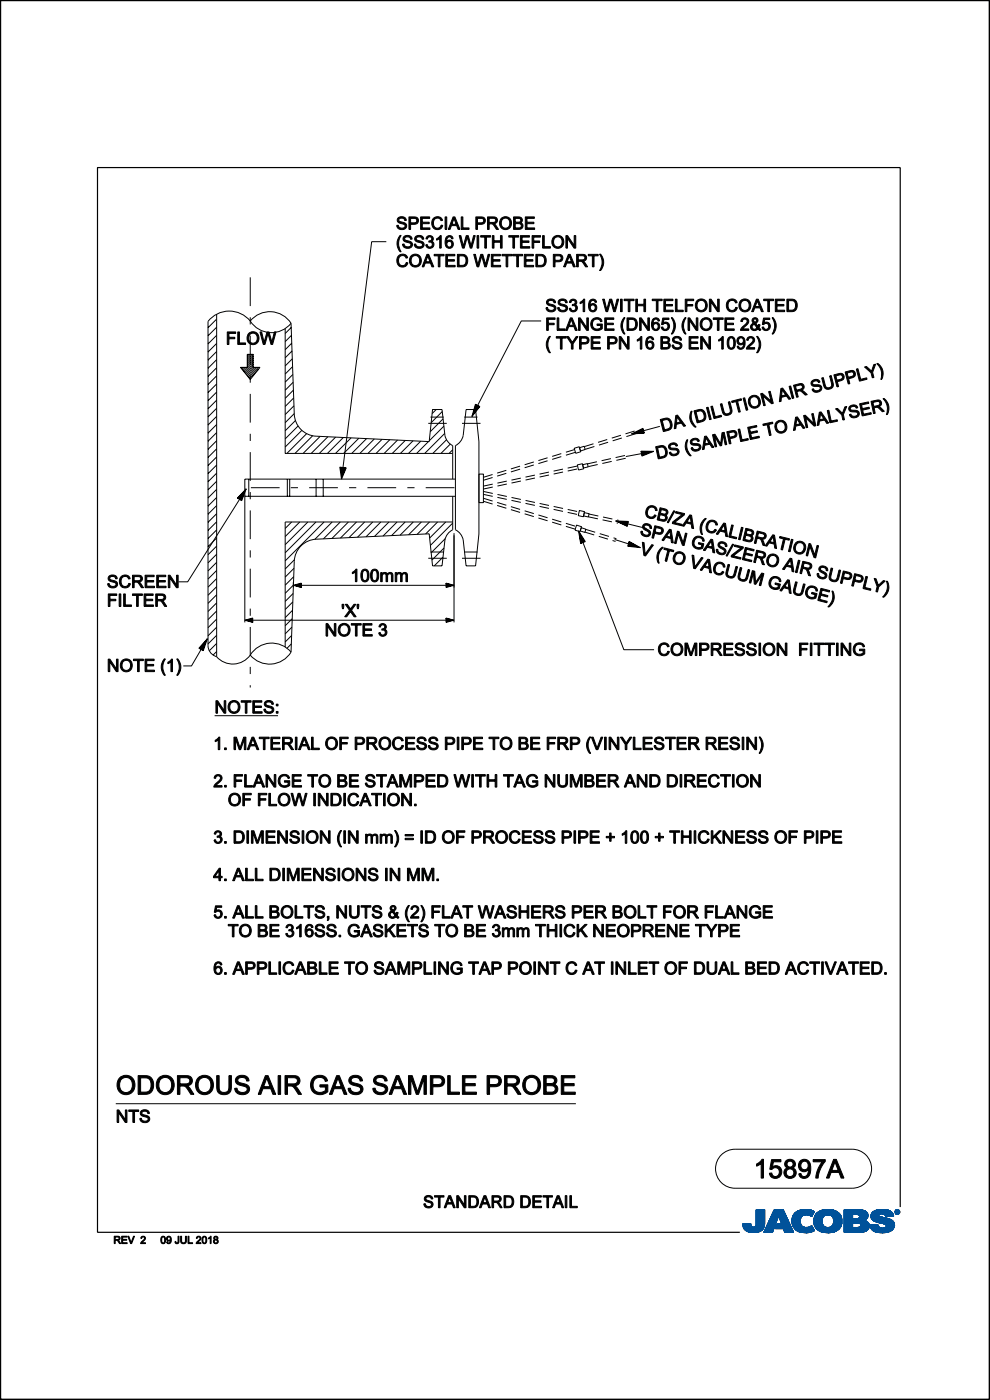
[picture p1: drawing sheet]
<svg xmlns="http://www.w3.org/2000/svg" width="210mm" height="297mm" viewBox="0 0 210 297" stroke-linecap="round" stroke-linejoin="round" font-family="sans-serif">
<path d="M191 256.1v-220.6h-170.3v225.9h136.2M.1 296.6v.3h209.7v-296.8h-209.7v296.8" fill="none" stroke="#000" stroke-width=".25"/>
<g fill="none" stroke="#000" stroke-width=".21">
<path d="M.1 .1h209.8v296.7h-209.8zM53.1 58.8v6.1M81.9 51.3h-3.1l-6.4 50.3M45.9 67.8l-1.8 1.7M46 66.7v72.6M46 79.7l-1.9 1.9M46 78l-1.9 1.8M46 76.3l-1.9 1.8M46 74.6l-1.9 1.8M46 72.9l-1.9 1.8M46 71.1l-1.9 1.9M46 69.4l-1.9 1.8"/>
<path d="M51.2 77.9l-.1 .1M51.6 77.9l-.3 .4M52 77.9l-.5 .6M52.4 75.2h1.3v2.7h1.5l-2.1 2.6-2.1-2.6h1.4zM52.6 75.2l-.2 .2M53.1 75.2l-.7 .6M53.1 68.1a5.7 5.7 0 0 0-9 .1v68.7a2.5 2.5 0 0 0 1.9 2.4M53.1 68.1a5.3 5.3 0 0 1 8.6 .5M53.1 68.1a5.3 5.3 0 0 0 8.6 .5M53.1 67.3v1.5M53.1 71.2v6.1l-1.4 1.4M53.1 79.9l-.3 .3"/>
<path d="M53.1 79.5l-.5 .4M53.1 79l-.7 .7M53.1 78.6l-.9 .8M53.1 78.2l-1.1 1M53.1 77.7l-1.3 1.3M53.1 76.9l-.7 .6M53.1 76.4l-.7 .7M53.1 76l-.7 .6M53.1 75.6l-.7 .6M53.3 75.2l-.2 .1M53.7 75.2l-.6 .6M53.7 77.7l-.6 .7"/>
<path d="M53.7 77.3l-.6 .6M53.7 76.9l-.6 .6M53.7 76.4l-.6 .7M53.7 76l-.6 .6M53.7 75.6l-.6 .6M53.9 77.9l-.8 .9M54.4 77.9l-1.3 1.3M54.8 77.9l-1.7 1.8v1.5M54.9 78.3l-1.8 1.8M60.5 69.7v26.5h35.5M61.7 68.6l.7 19.2a4.9 4.9 0 0 0 4.7 4.7l23.9 1.2 .8-6.8h2l.7 5.9 .8 1.2 .7 .5v7.1M61.8 69.5l-1.3 1.2"/>
<path d="M61.8 71.1l-1.3 1.4M61.9 72.8l-1.4 1.4M61.9 74.5l-1.4 1.4M62 76.1l-1.5 1.5M62.1 77.8l-1.6 1.5M62.1 79.4l-1.6 1.7M114.8 68.1h-4.2l-10.5 20.3M46 98.7l-1.9 1.8M46 96.9l-1.9 1.9M46 95.2l-1.9 1.8M46 93.5l-1.9 1.8M46 91.8l-1.9 1.8"/>
<path d="M46 90.1l-1.9 1.8M46 88.3l-1.9 1.9M46 86.6l-1.9 1.8M46 84.9l-1.9 1.8M46 83.2l-1.9 1.8M46 81.5l-1.9 1.8M53.1 83.6v6.1M53.1 92v1.6M53.1 95.9v6.1M53.1 80.3l-.1 .1M53.1 80.5h.1M62.2 81.1l-1.7 1.7"/>
<path d="M62.2 82.8l-1.7 1.7M62.3 84.4l-1.8 1.8M62.4 86.1l-1.9 1.8M62.4 87.7l-1.9 2M62.7 89.2l-2.2 2.2M63.2 90.4l-2.7 2.7M64 91.3l-3.5 3.5M65 92l-4.1 4.2M66.3 92.4l-3.7 3.8M67.9 92.6l-3.6 3.6M69.5 92.7l-3.5 3.5M71.2 92.7l-3.5 3.5"/>
<path d="M72.8 99.2l-.1 .6-.1-.3h.3l-.3 .7-.1-.8 .6 .1-.5 1.1-.2-1.3h.9l-.8 1.8-.2-1.9 1.1 .1-1 2.3-.3-2.5 1.3 .2M72.8 92.8l-3.3 3.4M74.5 92.9l-3.3 3.3M76.1 93l-3.2 3.2M77.8 93l-3.2 3.2M79.4 93.1l-3.1 3.1M81 93.2l-2.9 3M82.7 93.3l-2.9 2.9M84.3 93.4l-2.8 2.8M86 93.4l-2.8 2.8M87.6 93.5l-2.7 2.7M89.2 93.6l-2.5 2.6"/>
<path d="M90.8 89.8h4M90.9 93.7l-2.5 2.5M91.3 88.5h2.8M92.5 86.9l-.8 .8M93.8 87.3l-2.3 2.4M94 88.9l-2.7 2.7M94.2 90.4l-3.1 3.1M94.3 92l-4.2 4.2M94.7 93.3l-2.9 2.9M95.5 94.2l-2 2M96 95.4l-.7 .8M98 89.8h3.9"/>
<path d="M98.5 88.5h2.8M98.9 86.9h2l.7 6.8v19.5l-.7 6.8h-2l-.8-5.9-.7-1.2-.8-.5v-17.9l.8-.5 .7-1.2zM101.3 86l-.3 .6 .1-.3 .2 .1-.5 .6 .2-.8 .5 .2-.9 1 .4-1.3 .7 .2-1.3 1.5 .5-1.9 .9 .4-1.7 2.1 .7-2.6 1 .5M107.4 99.8l-1.9 .6M110.3 98.9l-1.9 .6M110.3 99.5l-1.9 .6M113.2 98l-1.9 .6M113.2 98.6l-1.9 .6M116.2 97.1l-2 .6M116.2 97.8l-2 .5M119.1 96.2l-2 .6M119.1 96.9l-2 .6"/>
<path d="M119.4 99.5l-2 .4M121.8 95.1l1.1-.3 .3 1-1.1 .4zM121.9 95.4l-1.9 .5M122 96l-2 .6M122.4 98.9l-2 .4M122.4 99.5l-2 .4M122.5 98.6l1-.2 .3 1.1-1.1 .2zM122.9 95l1-.3 .2 .7-1 .3zM123.6 98.6l1-.3 .2 .7-1 .3zM125.9 94.1l-1.9 .6M126.1 94.7l-2 .6M126.6 98l-2 .4"/>
<path d="M126.8 98.5l-2 .5M128.8 93.2l-1.9 .6M129 93.8l-1.9 .6M129.6 97.3l-2 .4M129.8 97.9l-2 .4M131.7 92.3l-1.9 .6M131.9 92.9l-1.9 .6M132.6 96.6l-2 .5M132.7 97.2l-2 .5M134.6 91.4l-1.9 .6M134.8 92l-1.9 .6M136 95.7l.2 1.1 2.5-1-2.7-.1 .2 .9 1.9-.8h-2l.2 .6 1.3-.5h-1.3l.1 .4 .7-.3h-.7l.1 .2 .2-.1-.6 .1"/>
<path d="M136.5 91.4l-.6 .1 .2-.1 .1 .2-.7 .1 .7-.4 .2 .4-1.4 .1 1.3-.6 .3 .6-2.1 .1 1.8-.9 .4 .9-2.7 .2 2.4-1.2 .3 1M138.7 95.8l-5.9 1M140 90.5l-6 1.6M46 119.3l-1.9 1.8M46 117.6l-1.9 1.8M46 115.9l-1.9 1.8M46 114.1l-1.9 1.9M46 112.4l-1.9 1.8M46 110.7l-1.9 1.8M46 109l-1.9 1.8M46 107.3l-1.9 1.8M46 105.5l-1.9 1.9"/>
<path d="M46 103.8l-1.9 1.8M46 102.1l-1.9 1.8M46 100.4l-1.9 1.8M50.4 105.7l.9 .5 .9-2.5-1.8 2 .8 .4 .7-1.9-1.4 1.4 .6 .3 .5-1.3-.9 1 .4 .2 .3-.8-.5 .6h.2l.1-.2-.4 .5M51.9 105.3h44.7M52.2 103.7l-12.4 19.7h-1.9M52.8 101.6v3.7M53.1 104.4v1.5M53.1 108.3v6.1M53.1 116.7v1.6M53.2 103.5h6.1M60.9 101.6v3.7"/>
<path d="M61.5 101.6v3.7M61.7 103.5h1.5M61.9 110.7l-1.4 1.4M62.5 118.7l-2 2M63.6 110.7l-3.1 3.1M65.3 110.7l-4.8 4.8M65.6 103.5h6.1M67 110.7l-6.5 6.6M67.1 101.6v3.7M68.6 101.6v3.7M68.7 110.7l-8.2 8.3M70.5 110.7l-3.7 3.7"/>
<path d="M72.2 110.7l-3.6 3.6M73.9 110.7l-3.5 3.5M74 103.5h1.6M75.6 110.7l-3.4 3.4M77.3 110.7l-3.3 3.4M77.9 103.5h6.1M79.1 110.7l-3.3 3.3M80.8 110.7l-3.2 3.2M82.5 110.7l-3.1 3.1M84.2 110.7l-2.9 3M85.9 110.7l-2.8 2.9M86.4 103.5h1.5"/>
<path d="M87.7 110.7l-2.8 2.8M89.4 110.7l-2.7 2.8M90.3 103.5h6.1M90.8 118.4h4M91.1 110.7l-2.6 2.7M91.3 117.1h2.8M92.8 110.7l-2.5 2.6M94 118.2l-1.9 1.8M94.2 116.3l-2.6 2.5M94.5 114.3l-3 3M94.5 110.7l-3.4 3.4M96 105.3v7.1l-.7 .5-.8 1.2-.7 5.9h-2l-.8-6.8-23.9 1.2a4.9 4.9 0 0 0-4.7 4.7l-.7 19.2"/>
<path d="M96 110.7h-35.5v26.6M96 111l-4.7 4.7M96.3 113.1v18.9M96.6 101.6h-44.7v30.4M98 118.4h3.9M98.5 117.1h2.8M101.6 100.6h.9v6h-.9zM102.5 104.9l2 .4M102.5 104.3l2 .4M102.5 106.3l2 .6M102.5 105.7l2 .6M104.5 100.7l-2 .6"/>
<path d="M104.5 101.3l-2 .6M104.5 102.7l-2 .4M104.5 103.3l-2 .4M105.5 107.2l1.9 .6M105.5 106.6l1.9 .6M105.5 105.5l2 .4M105.5 104.9l2 .4M107.4 100.4l-1.9 .6M107.5 102.1l-2 .4M107.5 102.7l-2 .4M108.4 108.1l1.9 .6M108.4 107.5l1.9 .6"/>
<path d="M108.5 106.2l2 .4M108.5 105.5l2 .5M110.5 101.4l-2 .5M110.5 102l-2 .5M111.3 109l1.9 .6M111.3 108.4l1.9 .6M111.5 106.8l2 .4M111.5 106.2l2 .4M113.5 100.8l-2 .4M113.5 101.4l-2 .4M114.2 109.3l2 .5M114.2 109.9l2 .6"/>
<path d="M114.5 107.4l1.9 .5M114.5 106.8l2 .4M116.4 100.2l-1.9 .4M116.5 100.8l-2 .4M117.1 110.8l2 .6M117.1 110.1l2 .6M117.4 108.1l2 .4M117.4 107.4l2 .5M119.4 100.1l-2 .5M120 111.7l2 .5M120 111l2 .6M120.4 108.7l2 .4"/>
<path d="M120.4 108.1l2 .4M122.3 111.4l1.1 .3-.4 1.1-1-.3zM122.7 112.6l9.6 25.2h6.4M122.9 108.3l1.1 .2-.3 1.1-1-.2zM123.3 111.9l1 .4-.2 .7-1-.4zM123.7 115.1l-.3-.6 .2 .2-.2 .1-.1-.7 .4 .7-.4 .2-.2-1.4 .7 1.2-.6 .4-.3-2 1.1 1.7-.8 .4-.5-2.7 1.5 2.3-1 .4M123.9 108.8l1.1 .2-.2 .7-1-.2zM124.1 112.9l1.9 .6M124.3 112.3l2 .6M124.8 109.6l2 .5M124.9 109l2 .5M127 113.8l2 .6"/>
<path d="M127.2 113.2l2 .6M127.8 110.3l2 .4M127.9 109.7l2 .4M129.9 114.7l.7 .2M130.1 114.1l.7 .2M130.4 114.4l5.4 1.8M130.6 110.5l6.5 1.6M130.8 110.9l.3 .1M130.9 110.3l.3 .1M133.2 111.1l-.7-.1h.3v.2l-.7-.3h.8v.5l-1.3-.6 1.4 .1v.6l-1.8-.8h2l-.2 1-2.4-1.2 2.7 .1-.3 1.1M133.5 114.9l-.4 1 2.7 .3-2.3-1.3-.2 .9 2 .2-1.8-1-.1 .7 1.4 .1-1.2-.6-.1 .4 .9 .1-.7-.4v.3h.3l-.7-.2M42.2 137.5l.9 .5 .9-2.5-1.8 2 .8 .4 .7-1.9-1.4 1.5 .7 .2 .4-1.3-.9 1 .4 .2 .3-.8-.5 .6 .2 .1 .1-.3-.3 .6"/>
<path d="M44 135.5l-3.4 5.8h-1.7M46 138.2l-.8 .8M46 136.5l-1.6 1.5M46 134.8l-1.9 1.8M46 133.1l-1.9 1.8M46 131.3l-1.9 1.9M46 129.6l-1.9 1.8M46 127.9l-1.9 1.8M46 126.2l-1.9 1.8M46 124.5l-1.9 1.8M46 122.7l-1.9 1.9M46 121l-1.9 1.8"/>
<path d="M51.9 131.6h44.4M53.1 139a4.6 4.6 0 0 1-7.1 .3M53.1 120.6v6.1M53.1 129.1v1.5M53.1 133v6.1M53.6 131.6h-.4l.2-.1v.2l-.5-.1 .5-.2 .1 .4-.9-.2 .9-.2 .1 .6-1.3-.4 1.3-.4v.8l-1.7-.4 1.7-.5v.9M61.7 138.3a5.3 5.3 0 0 0-8.6 .7M61.7 138.3a5.3 5.3 0 0 1-8.6 .7M61.8 136.6l-.9 .9M61.9 134.8l-1.4 1.4M61.9 133l-1.4 1.5M62 131.3l-1.5 1.4"/>
<path d="M62.1 129.5l-1.6 1.5M62.1 127.7l-1.6 1.6M62.2 125.9l-1.7 1.7M62.2 124.2h34.1M62.2 123.5v1.1M62.2 124.1l-1.7 1.8M62.3 122.3l-1.8 1.8M62.4 120.6l-1.9 1.8M63.9 124.2h-.4l.1-.1 .1 .2-.5-.1 .5-.2v.4l-.8-.2 .9-.2v.5l-1.2-.3 1.2-.4 .1 .8-1.7-.4 1.7-.5v.9M94.6 131.1v.9l1.7-.4-1.7-.5 .1 .8 1.2-.3-1.2-.4 .1 .6 .8-.2-.8-.3v.4l.5-.1-.5-.2 .1 .2h.2h-.5M94.6 123.7v.9l1.7-.4-1.7-.5 .1 .8 1.2-.4-1.2-.3 .1 .6 .8-.3-.8-.2v.4l.5-.1-.5-.2 .1 .2h.2h-.5M45.5 151.8h13.5"/>
<path d="M53.1 141.5v1.5M53.1 145.4v.5M24.6 234.1h97.6M153 245l1.3-.9 1.6-.3h24.8a4.1 4.1 0 0 1 4.2 4.1 4.1 4.1 0 0 1-4.2 4.2h-24.8a4.1 4.1 0 0 1-3.8-2.6 4.1 4.1 0 0 1 .9-4.5z"/>
</g>
<g fill="#000" stroke="#000" stroke-width=".21">
<path d="M84.5 46.2a1.04 1.04 0 0 1 1.7 .6h-.3a.63 .63 0 0 0-.7-.5 .63 .63 0 0 0-.6 .5l.4 .2a1.05 1.05 0 0 1 1.2 1.1 1.11 1.11 0 0 1-1.1 .6 1.11 1.11 0 0 1-.9-.9h.3a.72 .72 0 0 0 .7 .6 .72 .72 0 0 0 .7-.6l-.4-.3a.98 .98 0 0 1-1.1-1.2z" fill-rule="evenodd"/>
<path d="M84.9 49.9h.2l-.4 .7a3 3 0 0 0 .4 2.8h-.2a2.67 2.67 0 0 1 0-3.5z" fill-rule="evenodd"/>
<path d="M85.7 50.1a1.04 1.04 0 0 1 1.7 .6l-.3 .1a.63 .63 0 0 0-.6-.5 .63 .63 0 0 0-.6 .5l.3 .2a1.05 1.05 0 0 1 1.3 1.1 1.11 1.11 0 0 1-1.2 .6 1.11 1.11 0 0 1-.9-.9h.3a.72 .72 0 0 0 .7 .6 .72 .72 0 0 0 .7-.6l-.3-.3a.98 .98 0 0 1-1.2-1.2z" fill-rule="evenodd"/>
<path d="M84.6 54.2a1.15 1.15 0 0 1 1.9 .5l-.4 .1a.87 .87 0 0 0-1.1-.5 .87 .87 0 0 0-.5 1.2 .82 .82 0 0 0 .8 .8 .82 .82 0 0 0 .9-.6l.3 .1a1.22 1.22 0 0 1-1.5 .8 1.22 1.22 0 0 1-.8-1.6z" fill-rule="evenodd"/>
<path d="M86.7 46v2.7h.4v-1.1h.7a.81 .81 0 0 0 1-.8 .81 .81 0 0 0-1.1-.8zM87.1 46.3h.7a.49 .49 0 0 1 .6 .5 .49 .49 0 0 1-.6 .5h-.7z" fill-rule="evenodd"/>
<path d="M87.2 54.3a1.34 1.34 0 0 0 0 2 1.34 1.34 0 0 0 2-.3 1.33 1.33 0 0 0-.2-1.8 1.33 1.33 0 0 0-1.8 .1zM87.5 54.5a.99 .99 0 0 1 1.5 .8 .99 .99 0 0 1-1.5 .8l-.3-.8z" fill-rule="evenodd"/>
<path d="M88.2 50.1a1.04 1.04 0 0 1 1.7 .6l-.3 .1a.63 .63 0 0 0-.7-.5 .63 .63 0 0 0-.6 .5l.4 .2a1.05 1.05 0 0 1 1.2 1.1 1.11 1.11 0 0 1-1.1 .6 1.11 1.11 0 0 1-.9-.9h.3a.72 .72 0 0 0 .7 .6 .72 .72 0 0 0 .7-.6l-.4-.3a.98 .98 0 0 1-1.1-1.2z" fill-rule="evenodd"/>
<path d="M89.2 46h1.9v.3h-1.5v.8h1.4v.4h-1.4v.9h1.6v.3h-2z" fill-rule="evenodd"/>
<path d="M90.6 54l-1.1 2.6h.4l.3-.8h1.1l.3 .8h.4l-1.1-2.6zM90.7 54.2l.5 1.3h-.9z" fill-rule="evenodd"/>
<path d="M90.6 50.2a.71 .71 0 0 1 1.1-.1 .71 .71 0 0 1-.1 1.1 .83 .83 0 0 1 0 1.4 .83 .83 0 0 1-1.3-.7h.3a.53 .53 0 0 0 .7 .5 .53 .53 0 0 0 .4-.7 .53 .53 0 0 0-.7-.3v-.3a.46 .46 0 0 0 .6-.4 .46 .46 0 0 0-.5-.5 .46 .46 0 0 0-.4 .5h-.4z" fill-rule="evenodd"/>
<path d="M92.1 54h2.1v.3h-.9v2.3h-.3v-2.3h-.9z" fill-rule="evenodd"/>
<path d="M92 46.3a1.15 1.15 0 0 1 1.9 .4l-.4 .1a.87 .87 0 0 0-1.1-.4 .87 .87 0 0 0-.4 1.1 .82 .82 0 0 0 .7 .9 .82 .82 0 0 0 .9-.7l.3 .1a1.22 1.22 0 0 1-1.5 .8 1.22 1.22 0 0 1-.8-1.5z" fill-rule="evenodd"/>
<path d="M92.6 50.6l.8-.6h.2v2.6h-.3v-2l-.7 .4z" fill-rule="evenodd"/>
<path d="M94.4 46h.4v2.7h-.4z" fill-rule="evenodd"/>
<path d="M94.6 54h1.9v.3h-1.6v.8h1.5v.3h-1.5v.9h1.6v.3h-1.9z" fill-rule="evenodd"/>
<path d="M96.1 46l-1 2.7h.4l.3-.8h1.1l.3 .8h.4l-1.1-2.7zM96.3 46.3l.5 1.3h-.9z" fill-rule="evenodd"/>
<path d="M94.7 50.3a1.68 1.68 0 0 0 .4 2.3 .85 .85 0 0 0 1-.9 .85 .85 0 0 0-1.2-.6l-.2 .2a.69 .69 0 0 1 .2-.8 .69 .69 0 0 1 .8-.1l.1 .3 .3-.1a.79 .79 0 0 0-.6-.6 .79 .79 0 0 0-.8 .3zM94.8 51.8a.57 .57 0 0 1 1.1 0 .57 .57 0 0 1-1.1 0z" fill-rule="evenodd"/>
<path d="M97 54v2.6h1a1.33 1.33 0 0 0 1.2-1.3 1.33 1.33 0 0 0-1.3-1.3zM97.4 54.3h.5a1.02 1.02 0 0 1 1 1 1.02 1.02 0 0 1-1 1h-.5z" fill-rule="evenodd"/>
<path d="M97.8 46h.4v2.4h1.3v.3h-1.7z" fill-rule="evenodd"/>
<path d="M97.4 50h.4l.5 2.3 .6-2.3h.4l.6 2.3 .6-2.3h.3l-.7 2.6h-.4l-.6-2.3-.6 2.3h-.4z" fill-rule="evenodd"/>
<path d="M100.9 46v2.7h.4v-1.1h.7a.81 .81 0 0 0 1-.8 .81 .81 0 0 0-1.1-.8zM101.3 46.3h.7a.49 .49 0 0 1 .6 .5 .49 .49 0 0 1-.6 .5h-.7z" fill-rule="evenodd"/>
<path d="M100.5 54h.3l.6 2.2 .6-2.2h.4l.6 2.2 .5-2.2h.4l-.7 2.6h-.4l-.6-2.3-.7 2.3h-.3z" fill-rule="evenodd"/>
<path d="M101.2 50h.3v2.6h-.3z" fill-rule="evenodd"/>
<path d="M102 50h2.1v.3h-.9v2.3h-.4v-2.3h-.8z" fill-rule="evenodd"/>
<path d="M103.4 46v2.7h.4v-1.2h.4a.81 .81 0 0 1 .8 .6l.3 .6h.4l-.9-1.2a.74 .74 0 0 0 .7-.9 .74 .74 0 0 0-.9-.6zM103.8 46.3h.8a.46 .46 0 0 1 .6 .5 .46 .46 0 0 1-.7 .4h-.7z" fill-rule="evenodd"/>
<path d="M104.2 54h1.9v.3h-1.5v.8h1.4v.3h-1.4v.9h1.6v.3h-2z" fill-rule="evenodd"/>
<path d="M104.4 50h.4v1.1h1.4v-1.1h.3v2.6h-.3v-1.2h-1.4v1.2h-.4z" fill-rule="evenodd"/>
<path d="M106.3 46.3a1.34 1.34 0 0 0 0 2.1 1.34 1.34 0 0 0 2-.3 1.33 1.33 0 0 0-.2-1.8 1.33 1.33 0 0 0-1.8 0zM106.6 46.5a.99 .99 0 0 1 1.6 .8 .99 .99 0 0 1-1.6 .8l-.3-.7z" fill-rule="evenodd"/>
<path d="M106.5 54h2.1v.3h-.9v2.3h-.3v-2.3h-.9z" fill-rule="evenodd"/>
<path d="M107.9 50h2.1v.3h-.9v2.3h-.3v-2.3h-.9z" fill-rule="evenodd"/>
<path d="M108.9 46v2.7h1a.75 .75 0 0 0 1-.5 .75 .75 0 0 0-.5-.9 .67 .67 0 0 0 .3-.9 .67 .67 0 0 0-.8-.4zM109.3 46.3h.5a.44 .44 0 0 1 .6 .2 .44 .44 0 0 1-.1 .5l-1 .1zM109.3 47.4h.6a.49 .49 0 0 1 .7 .5 .49 .49 0 0 1-.7 .5h-.6z" fill-rule="evenodd"/>
<path d="M108.7 54h2.1v.3h-.8v2.3h-.4v-2.3h-.9z" fill-rule="evenodd"/>
<path d="M110.4 50h1.9v.3h-1.6v.8h1.5v.3h-1.5v.9h1.7v.3h-2z" fill-rule="evenodd"/>
<path d="M111.2 54h1.9v.3h-1.5v.8h1.4v.3h-1.4v.9h1.6v.3h-2z" fill-rule="evenodd"/>
<path d="M111.4 46h1.9v.3h-1.5v.8h1.4v.4h-1.4v.9h1.6v.3h-2z" fill-rule="evenodd"/>
<path d="M112.9 50h1.8v.3h-1.5v.8h1.3v.3h-1.3v1.2h-.3z" fill-rule="evenodd"/>
<path d="M113.7 54v2.6h.9a1.33 1.33 0 0 0 1.3-1.3 1.33 1.33 0 0 0-1.3-1.3zM114 54.3h.6a1.02 1.02 0 0 1 .9 1 1.02 1.02 0 0 1-.9 1h-.6z" fill-rule="evenodd"/>
<path d="M115.1 50h.3v2.3h1.4v.3h-1.7z" fill-rule="evenodd"/>
<path d="M117.4 50.3a1.34 1.34 0 0 0 0 2 1.34 1.34 0 0 0 2-.3 1.33 1.33 0 0 0-.2-1.7 1.33 1.33 0 0 0-1.8 0zM117.7 50.5a.99 .99 0 0 1 1.6 .8 .99 .99 0 0 1-1.6 .8l-.3-.7z" fill-rule="evenodd"/>
<path d="M117.4 54v2.6h.3v-1.1h.7a.81 .81 0 0 0 1-.8 .81 .81 0 0 0-1-.7zM117.7 54.3h.7a.49 .49 0 0 1 .6 .4 .49 .49 0 0 1-.6 .5h-.7z" fill-rule="evenodd"/>
<path d="M120.6 54l-1 2.6h.3l.3-.8h1.1l.3 .8h.4l-1.1-2.6zM120.8 54.2l.4 1.3h-.9z" fill-rule="evenodd"/>
<path d="M120 50h.4l1.4 2.1v-2.1h.3v2.6h-.3l-1.4-2v2h-.4z" fill-rule="evenodd"/>
<path d="M122.3 54v2.6h.4v-1.2h.4a.81 .81 0 0 1 .8 .7l.3 .5h.4l-.9-1.2a.74 .74 0 0 0 .7-.8 .74 .74 0 0 0-.9-.6zM122.7 54.3h.8a.46 .46 0 0 1 .6 .5 .46 .46 0 0 1-.7 .3h-.7z" fill-rule="evenodd"/>
<path d="M124.8 54h2.1v.3h-.9v2.3h-.3v-2.3h-.9z" fill-rule="evenodd"/>
<path d="M127.2 53.9h.2a2.67 2.67 0 0 1 0 3.5h-.2a3.1 3.1 0 0 0 0-3.5z" fill-rule="evenodd"/>
<path d="M48.2 70.4h1.8v.3h-1.4v.9h1.2v.3h-1.2v1.2h-.4z" fill-rule="evenodd"/>
<path d="M50.4 70.4h.4v2.4h1.3v.3h-1.7z" fill-rule="evenodd"/>
<path d="M52.8 70.7a1.34 1.34 0 0 0 0 2.1 1.34 1.34 0 0 0 2-.3 1.33 1.33 0 0 0-.3-1.8 1.33 1.33 0 0 0-1.7 0zM53 70.9a.99 .99 0 0 1 1.6 .8 .99 .99 0 0 1-1.6 .8l-.2-.7z" fill-rule="evenodd"/>
<path d="M55.1 70.4h.4l.5 2.3 .6-2.3h.5l.5 2.3 .6-2.3h.3l-.7 2.7h-.3l-.7-2.4-.6 2.4h-.4z" fill-rule="evenodd"/>
<path d="M116.2 63.6a1.04 1.04 0 0 1 1.6 .6h-.3a.63 .63 0 0 0-.6-.5 .63 .63 0 0 0-.6 .6l.3 .2a1.05 1.05 0 0 1 1.3 1.1 1.11 1.11 0 0 1-1.2 .6 1.11 1.11 0 0 1-.9-.9l.3-.1a.72 .72 0 0 0 .7 .7 .72 .72 0 0 0 .8-.6l-.4-.3a.98 .98 0 0 1-1.2-1.2z" fill-rule="evenodd"/>
<path d="M116 67.4h1.7v.4h-1.4v.8h1.3v.3h-1.3v1.2h-.3z" fill-rule="evenodd"/>
<path d="M116.5 71.4h.3l-.4 .7a3 3 0 0 0 .4 2.7h-.3a2.67 2.67 0 0 1 0-3.4z" fill-rule="evenodd"/>
<path d="M118.2 67.4h.3v2.4h1.3v.3h-1.6z" fill-rule="evenodd"/>
<path d="M118.6 63.6a1.04 1.04 0 0 1 1.7 .6h-.3a.63 .63 0 0 0-.6-.5 .63 .63 0 0 0-.7 .6l.4 .2a1.05 1.05 0 0 1 1.3 1.1 1.11 1.11 0 0 1-1.2 .6 1.11 1.11 0 0 1-.9-.9l.3-.1a.72 .72 0 0 0 .7 .7 .72 .72 0 0 0 .7-.6l-.4-.3a.98 .98 0 0 1-1.1-1.2z" fill-rule="evenodd"/>
<path d="M118 71.4h2.1v.3h-.9v2.4h-.3v-2.4h-.9z" fill-rule="evenodd"/>
<path d="M121 67.4l-1 2.7h.3l.3-.8h1.1l.3 .8h.4l-1-2.7zM121.2 67.7l.4 1.3h-.9z" fill-rule="evenodd"/>
<path d="M121 63.6a.71 .71 0 0 1 1.1 0 .71 .71 0 0 1-.1 1.1 .83 .83 0 0 1 0 1.4 .83 .83 0 0 1-1.3-.7h.4a.53 .53 0 0 0 .6 .5 .53 .53 0 0 0 .4-.7 .53 .53 0 0 0-.7-.3v-.3a.46 .46 0 0 0 .6-.4 .46 .46 0 0 0-.4-.5 .46 .46 0 0 0-.5 .5l-.3-.1z" fill-rule="evenodd"/>
<path d="M120.2 71.4h.4l.8 1.3 .8-1.3h.4l-1 1.5v1.2h-.4v-1.2z" fill-rule="evenodd"/>
<path d="M122.7 67.4h.4l1.4 2.1v-2.1h.3v2.7h-.4l-1.3-2.1v2.1h-.4z" fill-rule="evenodd"/>
<path d="M122.9 71.4v2.7h.4v-1.1h.7a.81 .81 0 0 0 1-.8 .81 .81 0 0 0-1.1-.8zM123.3 71.7h.7a.49 .49 0 0 1 .6 .5 .49 .49 0 0 1-.6 .5h-.7z" fill-rule="evenodd"/>
<path d="M123 64.1l.8-.6h.2v2.6h-.3v-2.1l-.7 .4z" fill-rule="evenodd"/>
<path d="M125.4 71.4h1.9v.3h-1.5v.8h1.4v.3h-1.4v.9h1.6v.4h-2z" fill-rule="evenodd"/>
<path d="M125.1 63.8a1.68 1.68 0 0 0 .4 2.3 .85 .85 0 0 0 1.1-.9 .85 .85 0 0 0-1.3-.6l-.1 .2a.69 .69 0 0 1 .1-.8 .69 .69 0 0 1 .8-.1l.1 .2h.3a.78 .78 0 0 0-.5-.6 .78 .78 0 0 0-.9 .3zM125.2 65.3a.6 .6 0 0 1 1.2 0 .6 .6 0 0 1-1.2 0z" fill-rule="evenodd"/>
<path d="M125.7 67.7a1.21 1.21 0 0 1 2 .5l-.3 .1a.96 .96 0 0 0-1.3-.5 .96 .96 0 0 0-.4 1.4 1.05 1.05 0 0 0 1.7 .3v-.4h-.8v-.4h1.2v1a1.43 1.43 0 0 1-2.1 .1 1.43 1.43 0 0 1 0-2.1z" fill-rule="evenodd"/>
<path d="M128.3 67.4h1.9v.4h-1.6v.8h1.5v.3h-1.5v.9h1.7v.3h-2z" fill-rule="evenodd"/>
<path d="M127.8 63.5h.4l.5 2.2 .6-2.2h.5l.5 2.2 .6-2.2h.3l-.7 2.6h-.3l-.7-2.3-.6 2.3h-.4z" fill-rule="evenodd"/>
<path d="M128.9 71.4v2.7h.3v-1.1h.7a.81 .81 0 0 0 1-.8 .81 .81 0 0 0-1-.8zM129.2 71.7h.7a.49 .49 0 0 1 .7 .5 .49 .49 0 0 1-.7 .5h-.7z" fill-rule="evenodd"/>
<path d="M131.4 71.4h.3l1.4 2.1v-2.1h.3v2.7h-.3l-1.4-2.1v2.1h-.3z" fill-rule="evenodd"/>
<path d="M131.6 63.5h.4v2.6h-.4z" fill-rule="evenodd"/>
<path d="M132.4 67.4h.2l-.4 .7a3 3 0 0 0 .4 2.8h-.2a2.67 2.67 0 0 1 0-3.5z" fill-rule="evenodd"/>
<path d="M133 67.4v2.7h1a1.33 1.33 0 0 0 1.2-1.4 1.33 1.33 0 0 0-1.3-1.3zM133.4 67.8h.5a1.02 1.02 0 0 1 .9 1 1.02 1.02 0 0 1-.9 1h-.5z" fill-rule="evenodd"/>
<path d="M132.4 63.5h2.1v.3h-.9v2.3h-.3v-2.3h-.9z" fill-rule="evenodd"/>
<path d="M134.9 63.5h.3v1.1h1.4v-1.1h.3v2.6h-.3v-1.2h-1.4v1.2h-.3z" fill-rule="evenodd"/>
<path d="M135.7 67.4h.3l1.4 2.1v-2.1h.4v2.7h-.4l-1.4-2.1v2.1h-.3z" fill-rule="evenodd"/>
<path d="M135.2 72.1l.7-.7h.2v2.7h-.3v-2.1l-.6 .4z" fill-rule="evenodd"/>
<path d="M137.3 71.7a1.68 1.68 0 0 0 .3 2.4 .85 .85 0 0 0 1.1-1 .85 .85 0 0 0-1.3-.6l-.1 .2a.69 .69 0 0 1 .2-.8 .69 .69 0 0 1 .7-.1l.1 .3h.4a.78 .78 0 0 0-.6-.7 .78 .78 0 0 0-.8 .3zM137.3 73.3a.6 .6 0 0 1 1.2 0 .6 .6 0 0 1-1.2 0z" fill-rule="evenodd"/>
<path d="M138.4 63.5h2.1v.3h-.9v2.3h-.4v-2.3h-.8z" fill-rule="evenodd"/>
<path d="M138.5 67.7a1.68 1.68 0 0 0 .4 2.4 .85 .85 0 0 0 1-.9 .85 .85 0 0 0-1.2-.6l-.2 .1a.69 .69 0 0 1 .2-.7 .69 .69 0 0 1 .8-.2l.1 .3h.3a.78 .78 0 0 0-.6-.7 .78 .78 0 0 0-.8 .3zM138.6 69.3a.57 .57 0 0 1 1.1 0 .57 .57 0 0 1-1.1 0z" fill-rule="evenodd"/>
<path d="M140.2 71.4v2.7h1a.75 .75 0 0 0 .9-.5 .75 .75 0 0 0-.4-.9 .67 .67 0 0 0 .3-.9 .67 .67 0 0 0-.8-.4zM140.5 71.7h.6a.44 .44 0 0 1 .5 .2 .44 .44 0 0 1 0 .5l-1.1 .1zM140.5 72.8h.6a.49 .49 0 0 1 .7 .5 .49 .49 0 0 1-.6 .4h-.7z" fill-rule="evenodd"/>
<path d="M140.6 67.5h1.3v.3h-1.1l-.1 .7a.88 .88 0 0 1 1.2 .4 .88 .88 0 0 1-.5 1.2 .88 .88 0 0 1-1.1-.7h.3a.58 .58 0 0 0 .7 .4 .58 .58 0 0 0 .4-.7 .58 .58 0 0 0-.6-.5l-.5 .3-.3-.1z" fill-rule="evenodd"/>
<path d="M140.8 63.5h1.9v.3h-1.5v.8h1.4v.3h-1.4v.9h1.6v.3h-2z" fill-rule="evenodd"/>
<path d="M142.9 71.6a1.04 1.04 0 0 1 1.7 .6h-.4a.63 .63 0 0 0-.6-.5 .63 .63 0 0 0-.6 .5l.4 .2a1.05 1.05 0 0 1 1.2 1.1 1.11 1.11 0 0 1-1.1 .6 1.11 1.11 0 0 1-1-.9h.4a.72 .72 0 0 0 .7 .6 .72 .72 0 0 0 .7-.6l-.4-.3a.98 .98 0 0 1-1.1-1.2z" fill-rule="evenodd"/>
<path d="M142.4 67.4h.2a2.67 2.67 0 0 1 0 3.5h-.2a3.1 3.1 0 0 0 0-3.5z" fill-rule="evenodd"/>
<path d="M143.3 63.5h.3v2.3h1.3v.3h-1.6z" fill-rule="evenodd"/>
<path d="M145.3 67.4h.2l-.3 .7a3 3 0 0 0 .3 2.8h-.2a2.67 2.67 0 0 1 0-3.5z" fill-rule="evenodd"/>
<path d="M145.4 63.5h1.7v.3h-1.4v.8h1.2v.3h-1.2v1.2h-.3z" fill-rule="evenodd"/>
<path d="M145.9 67.4h.4l1.4 2.1v-2.1h.3v2.7h-.3l-1.4-2.1v2.1h-.4z" fill-rule="evenodd"/>
<path d="M146.2 71.4h1.9v.3h-1.6v.8h1.5v.3h-1.5v.9h1.6v.4h-1.9z" fill-rule="evenodd"/>
<path d="M147.8 63.8a1.34 1.34 0 0 0 .1 2 1.34 1.34 0 0 0 2-.3 1.33 1.33 0 0 0-.3-1.8 1.33 1.33 0 0 0-1.8 .1zM148.1 64a.99 .99 0 0 1 1.6 .8 .99 .99 0 0 1-1.6 .8l-.2-.8z" fill-rule="evenodd"/>
<path d="M148.9 67.8a1.34 1.34 0 0 0 0 2 1.34 1.34 0 0 0 2-.3 1.33 1.33 0 0 0-.2-1.8 1.33 1.33 0 0 0-1.8 .1zM149.1 67.9a.99 .99 0 0 1 1.6 .9 .99 .99 0 0 1-1.6 .8l-.2-.8z" fill-rule="evenodd"/>
<path d="M148.6 71.4h.4l1.4 2.1v-2.1h.3v2.7h-.3l-1.4-2.1v2.1h-.4z" fill-rule="evenodd"/>
<path d="M150.5 63.5h.3l1.4 2v-2h.4v2.6h-.4l-1.4-2.1v2.1h-.3z" fill-rule="evenodd"/>
<path d="M151.3 67.4h2.1v.4h-.9v2.3h-.3v-2.3h-.9z" fill-rule="evenodd"/>
<path d="M152.4 72.1l.8-.7h.2v2.7h-.3v-2.1l-.7 .4z" fill-rule="evenodd"/>
<path d="M153.8 67.4h1.9v.4h-1.6v.8h1.5v.3h-1.5v.9h1.6v.3h-1.9z" fill-rule="evenodd"/>
<path d="M154.6 71.6a1.99 1.99 0 0 0 .1 2.4 .95 .95 0 0 0 1.1-.2 .95 .95 0 0 0 .2-1 .95 .95 0 0 0-.3-1.1 .95 .95 0 0 0-1.1-.1zM154.8 71.9l.5-.2a1.64 1.64 0 0 1 0 2.1h-.3a1.69 1.69 0 0 1-.2-1.9z" fill-rule="evenodd"/>
<path d="M154.5 63.7a1.15 1.15 0 0 1 1.9 .5l-.4 .1a.87 .87 0 0 0-1.1-.5 .87 .87 0 0 0-.5 1.2 .82 .82 0 0 0 .8 .8 .82 .82 0 0 0 .9-.6l.3 .1a1.22 1.22 0 0 1-1.5 .8 1.22 1.22 0 0 1-.8-1.6z" fill-rule="evenodd"/>
<path d="M156.5 71.6a.83 .83 0 0 0 0 1.3 .83 .83 0 0 0 1.2-.1 .65 .65 0 0 1-.1 .8 .65 .65 0 0 1-.9 0v-.2h-.3a.87 .87 0 0 0 1 .7 .87 .87 0 0 0 .6-1.1 1.1 1.1 0 0 0-1.1-1.6zM156.6 72.3a.56 .56 0 0 1 1.1 0 .56 .56 0 0 1-1.1 0z" fill-rule="evenodd"/>
<path d="M157.1 63.8a1.34 1.34 0 0 0 0 2 1.34 1.34 0 0 0 2-.3 1.33 1.33 0 0 0-.2-1.8 1.33 1.33 0 0 0-1.8 .1zM157.4 64a.99 .99 0 0 1 1.5 .8 .99 .99 0 0 1-1.5 .8l-.3-.8z" fill-rule="evenodd"/>
<path d="M157.4 67.6a.87 .87 0 0 1 1.3 .2 .87 .87 0 0 1-.4 1.3l-.8 .7h1.3v.3h-1.7a3 3 0 0 1 1.2-1.6 .51 .51 0 0 0-.1-.8 .51 .51 0 0 0-.7 .5h-.4z" fill-rule="evenodd"/>
<path d="M160.5 63.5l-1.1 2.6h.4l.3-.8h1.1l.3 .8h.4l-1.1-2.6zM160.6 63.7l.5 1.3h-.9z" fill-rule="evenodd"/>
<path d="M158.6 71.6a.87 .87 0 0 1 1.4 .2 .87 .87 0 0 1-.5 1.3l-.7 .6h1.3v.4h-1.8a3 3 0 0 1 1.3-1.6 .51 .51 0 0 0-.2-.8 .51 .51 0 0 0-.7 .5h-.3z" fill-rule="evenodd"/>
<path d="M160.5 71.4h.2a2.67 2.67 0 0 1 0 3.4h-.2a3.1 3.1 0 0 0 0-3.4z" fill-rule="evenodd"/>
<path d="M159.7 67.6l-.2 .4 .3 .6a.84 .84 0 0 0-.4 1.3 .84 .84 0 0 0 1.4-.1l.4 .3 .2-.2-.4-.4 .2-.6-.3-.1-.1 .4-.5-.6a.62 .62 0 0 0 .4-.9 .62 .62 0 0 0-1-.1zM159.9 67.7a.32 .32 0 0 1 .5 .1 .32 .32 0 0 1-.1 .5l-.2 .1-.2-.2zM159.7 69l.3-.2 .6 .7a.53 .53 0 0 1-.8 .3 .53 .53 0 0 1-.1-.8z" fill-rule="evenodd"/>
<path d="M162 67.5h1.3v.3h-1.1l-.1 .7a.88 .88 0 0 1 1.2 .4 .88 .88 0 0 1-.5 1.2 .88 .88 0 0 1-1.2-.7h.4a.58 .58 0 0 0 .7 .4 .58 .58 0 0 0 .4-.7 .58 .58 0 0 0-.6-.5l-.5 .3-.3-.1z" fill-rule="evenodd"/>
<path d="M162 63.5h2.1v.3h-.9v2.3h-.3v-2.3h-.9z" fill-rule="evenodd"/>
<path d="M163.8 67.4h.2a2.67 2.67 0 0 1 0 3.5h-.2a3.1 3.1 0 0 0 0-3.5z" fill-rule="evenodd"/>
<path d="M164.5 63.5h1.9v.3h-1.6v.8h1.5v.3h-1.5v.9h1.6v.3h-1.9z" fill-rule="evenodd"/>
<path d="M166.9 63.5v2.6h1a1.33 1.33 0 0 0 1.2-1.3 1.33 1.33 0 0 0-1.3-1.3zM167.3 63.8h.5a1.02 1.02 0 0 1 1 1 1.02 1.02 0 0 1-1 1h-.5z" fill-rule="evenodd"/>
<path d="M174.3 80.2l.3-.1 .4 1.5a.71 .71 0 0 0 .9 .6 .71 .71 0 0 0 .5-1l-.4-1.4 .3-.1 .4 1.5a1.05 1.05 0 0 1-.7 1.3 1.05 1.05 0 0 1-1.3-.8z" fill-rule="evenodd"/>
<path d="M139.1 94.8l.5 2.6 1-.2a1.33 1.33 0 0 0 .9-1.6 1.33 1.33 0 0 0-1.5-1zM139.5 95l.5-.1a1.02 1.02 0 0 1 1.1 .8 1.02 1.02 0 0 1-.6 1.2l-.6 .1z" fill-rule="evenodd"/>
<path d="M140.1 89l.6 2.6 .9-.3a1.33 1.33 0 0 0 .9-1.6 1.33 1.33 0 0 0-1.6-.9zM140.5 89.2l.5-.1a1.02 1.02 0 0 1 1.2 .7 1.02 1.02 0 0 1-.7 1.2l-.5 .2z" fill-rule="evenodd"/>
<path d="M142 94.3a1.04 1.04 0 0 1 1.7 .3h-.3a.63 .63 0 0 0-.7-.3 .63 .63 0 0 0-.5 .6l.4 .2a1.05 1.05 0 0 1 1.4 .8 1.11 1.11 0 0 1-1 .8 1.11 1.11 0 0 1-1-.7l.3-.1a.72 .72 0 0 0 .8 .5 .72 .72 0 0 0 .6-.7l-.5-.2a.98 .98 0 0 1-1.3-1z" fill-rule="evenodd"/>
<path d="M143.3 88.2l-.3 2.8 .4-.1 .1-.9 1-.2 .5 .7 .4-.1-1.7-2.3zM143.6 88.4l.8 1.1-.9 .2z" fill-rule="evenodd"/>
<path d="M145.7 93.3h.2l-.2 .7a3 3 0 0 0 .9 2.7h-.2a2.67 2.67 0 0 1-.7-3.4z" fill-rule="evenodd"/>
<path d="M146.6 93.3a1.04 1.04 0 0 1 1.7 .3l-.3 .1a.63 .63 0 0 0-.7-.4 .63 .63 0 0 0-.5 .6l.4 .2a1.05 1.05 0 0 1 1.5 .8 1.11 1.11 0 0 1-1 .8 1.11 1.11 0 0 1-1.1-.7l.3-.1a.72 .72 0 0 0 .8 .5 .72 .72 0 0 0 .6-.7l-.4-.2a.98 .98 0 0 1-1.4-1z" fill-rule="evenodd"/>
<path d="M146.6 87.3l.2-.1-.2 .8a3 3 0 0 0 1.1 2.6h-.3a2.67 2.67 0 0 1-.8-3.3z" fill-rule="evenodd"/>
<path d="M147.2 87.2l.7 2.5 .9-.2a1.33 1.33 0 0 0 .9-1.6 1.33 1.33 0 0 0-1.6-1zM147.6 87.4l.6-.2a1.02 1.02 0 0 1 1.1 .8 1.02 1.02 0 0 1-.6 1.2l-.6 .1z" fill-rule="evenodd"/>
<path d="M149.5 92.6l-.5 2.8 .4-.1 .1-.8 1.1-.3 .4 .8 .4-.1-1.6-2.4zM149.7 92.8l.7 1.2-.9 .2z" fill-rule="evenodd"/>
<path d="M149.9 86.5l.3-.1 .7 2.6h-.4z" fill-rule="evenodd"/>
<path d="M150.8 86.2h.3l.6 2.2 1.3-.3 .1 .3-1.7 .4z" fill-rule="evenodd"/>
<path d="M151.1 92.2l.6-.1 1.2 2.1 .3-2.4 .4-.1 .6 2.6-.4 .1-.4-2.2-.3 2.3-.3 .1-1.2-2.1 .4 2.3h-.3z" fill-rule="evenodd"/>
<path d="M152.8 85.7l.3-.1 .4 1.5a.71 .71 0 0 0 .9 .7 .71 .71 0 0 0 .5-1l-.4-1.5 .3-.1 .4 1.5a1.05 1.05 0 0 1-.7 1.4 1.05 1.05 0 0 1-1.3-.9z" fill-rule="evenodd"/>
<path d="M154.2 91.6l.5 2.6 .4-.1-.3-1 .7-.2a.81 .81 0 0 0 .8-1 .81 .81 0 0 0-1.2-.5zM154.6 91.8l.6-.1a.49 .49 0 0 1 .8 .3 .49 .49 0 0 1-.6 .6l-.6 .2z" fill-rule="evenodd"/>
<path d="M155.2 85.1l2-.5 .1 .3-.8 .2 .5 2.3-.3 .1-.6-2.3-.8 .2z" fill-rule="evenodd"/>
<path d="M156.6 91.1l.3-.1 .5 2.3 1.3-.3v.3l-1.6 .4z" fill-rule="evenodd"/>
<path d="M157.6 84.5l.4-.1 .6 2.6h-.3z" fill-rule="evenodd"/>
<path d="M159 84.3a1.35 1.35 0 0 0 .3 2.1 1.35 1.35 0 0 0 2-.7 1.34 1.34 0 0 0-.6-1.6 1.34 1.34 0 0 0-1.7 .2zM159.3 84.4a1.02 1.02 0 0 1 1.6 .6 1.02 1.02 0 0 1-1.1 1.3 1.23 1.23 0 0 1-.5-1.9z" fill-rule="evenodd"/>
<path d="M158.6 90.7l1.9-.4v.3l-1.5 .3 .2 .8 1.4-.3 .1 .3-1.5 .3 .2 .9 1.6-.4 .1 .3-1.9 .4z" fill-rule="evenodd"/>
<path d="M161.4 83.5l.3-.1 1.9 1.7-.6-2 .4-.1 .6 2.6-.3 .1-1.9-1.7 .5 2-.3 .1z" fill-rule="evenodd"/>
<path d="M161.8 90l2.1-.5v.4l-.8 .1 .5 2.3-.4 .1-.5-2.3-.8 .2z" fill-rule="evenodd"/>
<path d="M164.7 89.5a1.35 1.35 0 0 0 .2 2.1 1.35 1.35 0 0 0 2-.6 1.34 1.34 0 0 0-.5-1.6 1.34 1.34 0 0 0-1.7 .1zM165 89.7a1.02 1.02 0 0 1 1.6 .6 1.02 1.02 0 0 1-1.2 1.2 1.23 1.23 0 0 1-.4-1.8z" fill-rule="evenodd"/>
<path d="M165.6 82.4l-.3 2.8 .4-.1 .1-.8 1-.3 .5 .7 .4-.1-1.7-2.3zM165.9 82.6l.8 1.2-.9 .2z" fill-rule="evenodd"/>
<path d="M167.4 82l.3-.1 .7 2.5-.4 .1z" fill-rule="evenodd"/>
<path d="M168.8 88.5l-.5 2.8 .4-.1 .1-.8 1.1-.2 .4 .7 .4-.1-1.6-2.4zM169 88.8l.7 1.1-.9 .2z" fill-rule="evenodd"/>
<path d="M168.3 81.7l.7 2.6 .3-.1-.3-1.1 .8-.1 1 .8 .4-.1-1.2-.9a.74 .74 0 0 0 .5-1 .74 .74 0 0 0-1-.4zM168.7 81.9l.9-.2a.46 .46 0 0 1 .6 .4 .46 .46 0 0 1-.5 .5l-.7 .2z" fill-rule="evenodd"/>
<path d="M170.5 88.2l.3-.1 1.8 1.7-.4-2 .3-.1 .6 2.6-.4 .1-1.8-1.8 .4 2.1-.3 .1z" fill-rule="evenodd"/>
<path d="M172.2 80.9a1.04 1.04 0 0 1 1.7 .2l-.3 .1a.63 .63 0 0 0-.7-.4 .63 .63 0 0 0-.5 .7l.4 .1a1.05 1.05 0 0 1 1.5 .8 1.11 1.11 0 0 1-.9 .8 1.11 1.11 0 0 1-1.2-.6l.3-.1a.72 .72 0 0 0 .9 .4 .72 .72 0 0 0 .5-.7l-.4-.2a.98 .98 0 0 1-1.4-.9z" fill-rule="evenodd"/>
<path d="M173.8 87.5l-.5 2.8 .4-.1 .1-.9 1.1-.2 .5 .7 .4-.1-1.6-2.3zM174 87.7l.7 1.2-.8 .1z" fill-rule="evenodd"/>
<path d="M175.5 87.1l.3-.1 .5 2.3 1.3-.3v.4l-1.6 .3z" fill-rule="evenodd"/>
<path d="M176.9 79.5l.6 2.6 .4-.1-.3-1 .7-.2a.81 .81 0 0 0 .7-1 .81 .81 0 0 0-1.1-.5zM177.3 79.7l.7-.1a.49 .49 0 0 1 .7 .3 .49 .49 0 0 1-.5 .6l-.7 .2z" fill-rule="evenodd"/>
<path d="M177.2 86.7l.5-.1 1 1.1 .5-1.4 .4-.1-.7 1.7 .2 1.1-.3 .1-.2-1.1z" fill-rule="evenodd"/>
<path d="M179.3 78.9l.6 2.6 .4-.1-.3-1.1 .7-.1a.81 .81 0 0 0 .7-1 .81 .81 0 0 0-1.2-.5zM179.7 79.1l.6-.1a.49 .49 0 0 1 .8 .3 .49 .49 0 0 1-.5 .6l-.7 .1z" fill-rule="evenodd"/>
<path d="M180.2 86.3a1.04 1.04 0 0 1 1.7 .2l-.3 .1a.63 .63 0 0 0-.7-.4 .63 .63 0 0 0-.5 .7l.4 .1a1.05 1.05 0 0 1 1.5 .8 1.11 1.11 0 0 1-1 .8 1.11 1.11 0 0 1-1.1-.7h.3a.72 .72 0 0 0 .8 .4 .72 .72 0 0 0 .6-.7l-.4-.2a.98 .98 0 0 1-1.4-1z" fill-rule="evenodd"/>
<path d="M181.7 78.3l.3-.1 .6 2.3 1.2-.3 .1 .3-1.6 .4z" fill-rule="evenodd"/>
<path d="M182.3 85.7l1.9-.4 .1 .3-1.5 .3 .1 .8 1.5-.3v.3l-1.4 .3 .2 .9 1.6-.4v.3l-1.9 .4z" fill-rule="evenodd"/>
<path d="M183.4 77.9l.4-.2 1.1 1.1 .4-1.4 .4-.2-.6 1.8 .3 1.1-.4 .1-.2-1.1z" fill-rule="evenodd"/>
<path d="M184.8 85.1l.5 2.6h.4l-.3-1.2 .4-.1a.81 .81 0 0 1 .9 .5l.5 .4h.4l-1.2-1a.74 .74 0 0 0 .6-1 .74 .74 0 0 0-1.1-.4zM185.2 85.4l.8-.2a.46 .46 0 0 1 .6 .4 .46 .46 0 0 1-.5 .5l-.8 .1z" fill-rule="evenodd"/>
<path d="M186 77.1h.2a2.67 2.67 0 0 1 .9 3.3l-.3 .1a3.1 3.1 0 0 0-.8-3.4z" fill-rule="evenodd"/>
<path d="M187.3 84.6l.2-.1a2.67 2.67 0 0 1 .7 3.4l-.2 .1a3.1 3.1 0 0 0-.7-3.4z" fill-rule="evenodd"/>
<path d="M136.5 111.3a1.04 1.04 0 0 1 1.1-.1 1.04 1.04 0 0 1 .6 .9h-.3a.63 .63 0 0 0-.5-.7 .63 .63 0 0 0-.8 .4l.3 .3a1.05 1.05 0 0 1 1 1.4 1.11 1.11 0 0 1-1.2 .3 1.11 1.11 0 0 1-.7-1.1h.3a.72 .72 0 0 0 .5 .8 .72 .72 0 0 0 .9-.4l-.3-.4a.98 .98 0 0 1-.9-1.4z" fill-rule="evenodd"/>
<path d="M136.3 115l.3 .1 .2 2.5 1.5-2.1 .3 .1-1.7 2.3-.3-.1z" fill-rule="evenodd"/>
<path d="M138.9 111.5l-.6 2.6 .3 .1 .3-1.1 .6 .2a.81 .81 0 0 0 1.2-.6 .81 .81 0 0 0-.8-.9zM139.2 111.9l.6 .2a.49 .49 0 0 1 .5 .6 .49 .49 0 0 1-.7 .3l-.7-.2z" fill-rule="evenodd"/>
<path d="M137.3 107.7a1.17 1.17 0 0 1 1.3-.4 1.17 1.17 0 0 1 .8 1h-.4a.87 .87 0 0 0-1-.7 .87 .87 0 0 0-.7 1 .82 .82 0 0 0 .5 1 .82 .82 0 0 0 1.1-.4l.3 .2a1.22 1.22 0 0 1-1.7 .4 1.22 1.22 0 0 1-.4-1.7z" fill-rule="evenodd"/>
<path d="M140 107.7l-.6 2.6 1 .2a.75 .75 0 0 0 1-.2 .75 .75 0 0 0-.2-1 .67 .67 0 0 0 .5-.8 .67 .67 0 0 0-.7-.6zM140.3 108.1l.5 .1a.44 .44 0 0 1 .5 .3 .44 .44 0 0 1-.2 .5l-1-.1zM140 109.2l.6 .1a.49 .49 0 0 1 .6 .6 .49 .49 0 0 1-.8 .3l-.6-.1z" fill-rule="evenodd"/>
<path d="M140.1 116.4l.4-.3h.2l-.5 .6a3 3 0 0 0-.4 2.8l-.2-.1a2.63 2.63 0 0 1 .5-3z" fill-rule="evenodd"/>
<path d="M142 112.3l-1.6 2.3 .4 .1 .4-.7 1.1 .2 .1 .9 .4 .1-.4-2.8zM142.1 112.6l.2 1.3-.9-.2z" fill-rule="evenodd"/>
<path d="M140.9 116.2l2 .6v.3l-.9-.3-.6 2.3-.3-.1 .6-2.2-.9-.3z" fill-rule="evenodd"/>
<path d="M142.9 108.4h.3l-1.4 2.5-.3-.1z" fill-rule="evenodd"/>
<path d="M143.4 108.5l1.8 .5-.1 .3-2 1.5 1.6 .4-.1 .3-2-.4 .1-.4 2-1.5-1.4-.4z" fill-rule="evenodd"/>
<path d="M143.2 117.4a1.35 1.35 0 0 0-.2 1.8 1.35 1.35 0 0 0 1.8 .4 1.35 1.35 0 0 0 .5-1.8 1.28 1.28 0 0 0-2.1-.4zM143.5 117.6a1.01 1.01 0 0 1 1.3 .2 1.01 1.01 0 0 1 0 1.4 1.01 1.01 0 0 1-1.4 0l-.3-.7z" fill-rule="evenodd"/>
<path d="M143.7 112.7l.3 .1 .9 2.3 .5-2 .3 .1-.6 2.5h-.3l-.9-2.4-.5 2h-.3z" fill-rule="evenodd"/>
<path d="M146.3 109.2l-1.6 2.4 .4 .1 .5-.8 1 .3 .1 .9h.4l-.4-2.8zM146.4 109.5l.2 1.4-.9-.2z" fill-rule="evenodd"/>
<path d="M147.4 114a1.21 1.21 0 0 1 2 .8h-.3a.96 .96 0 0 0-1.2-.7 .96 .96 0 0 0-.7 1.2 1.05 1.05 0 0 0 1.6 .8l.1-.5-.8-.2 .1-.3 1.1 .3-.2 .9a1.43 1.43 0 0 1-2-.3 1.43 1.43 0 0 1 .3-2z" fill-rule="evenodd"/>
<path d="M149.4 110.2l.2-.2h.2l-.5 .6a3 3 0 0 0-.3 2.8l-.2-.1a2.64 2.64 0 0 1 .6-3.1z" fill-rule="evenodd"/>
<path d="M150.8 114.4l-1.6 2.3 .4 .1 .4-.7 1.1 .3 .1 .8 .4 .1-.4-2.8zM150.9 114.7l.2 1.4-.9-.3z" fill-rule="evenodd"/>
<path d="M150.1 110.7a1.17 1.17 0 0 1 1.3-.3 1.17 1.17 0 0 1 .8 1h-.4a.87 .87 0 0 0-1-.7 .87 .87 0 0 0-.7 1 .82 .82 0 0 0 .5 1 .82 .82 0 0 0 1.1-.4l.3 .1a1.22 1.22 0 0 1-1.7 .5 1.22 1.22 0 0 1-.4-1.7z" fill-rule="evenodd"/>
<path d="M153.5 111l-1.6 2.3 .4 .1 .4-.7 1.1 .2 .1 .9 .4 .1-.4-2.9zM153.6 111.3l.2 1.3-.9-.2z" fill-rule="evenodd"/>
<path d="M152.5 115.1a1.04 1.04 0 0 1 1.1-.1 1.04 1.04 0 0 1 .6 1l-.4-.1a.63 .63 0 0 0-.4-.6 .63 .63 0 0 0-.8 .3l.3 .3a1.05 1.05 0 0 1 1 1.4 1.11 1.11 0 0 1-1.2 .3 1.11 1.11 0 0 1-.7-1.1l.3 .1a.72 .72 0 0 0 .5 .7 .72 .72 0 0 0 .9-.4l-.4-.3a.98 .98 0 0 1-.8-1.5z" fill-rule="evenodd"/>
<path d="M155.4 115.4l.2 .1-1.4 2.5-.2-.1z" fill-rule="evenodd"/>
<path d="M155.2 111.4h.3l-.5 2.3 1.3 .3-.1 .3-1.6-.4z" fill-rule="evenodd"/>
<path d="M155.8 115.6l1.9 .4-.1 .3-2.1 1.6 1.7 .4-.1 .3-2-.5v-.3l2.1-1.6-1.4-.3z" fill-rule="evenodd"/>
<path d="M157.3 111.9h.3l-.6 2.6-.3-.1z" fill-rule="evenodd"/>
<path d="M158.1 116.1l1.9 .5-.1 .3-1.5-.4-.2 .8 1.4 .4-.1 .3-1.4-.4-.2 .9 1.6 .4-.1 .3-1.9-.5z" fill-rule="evenodd"/>
<path d="M158.2 112.1l-.6 2.6 1 .2a.75 .75 0 0 0 1-.2 .75 .75 0 0 0-.2-1.1 .67 .67 0 0 0 .5-.7 .67 .67 0 0 0-.7-.6zM158.5 112.5l.5 .1a.44 .44 0 0 1 .5 .3 .44 .44 0 0 1-.2 .5l-1-.2zM158.2 113.5l.6 .2a.49 .49 0 0 1 .6 .6 .49 .49 0 0 1-.8 .3l-.6-.2z" fill-rule="evenodd"/>
<path d="M160.5 116.7l-.6 2.6 .3 .1 .3-1.2 .4 .1a.81 .81 0 0 1 .6 .8l.2 .6 .4 .1-.6-1.4a.74 .74 0 0 0 .9-.6 .74 .74 0 0 0-.8-.8zM160.8 117.1l.8 .2a.46 .46 0 0 1 .4 .6 .46 .46 0 0 1-.7 .2l-.7-.2z" fill-rule="evenodd"/>
<path d="M160.6 112.7l-.6 2.5 .3 .1 .3-1.1 .4 .1a.81 .81 0 0 1 .6 .8l.2 .6 .5 .1-.7-1.4a.74 .74 0 0 0 .9-.7 .74 .74 0 0 0-.7-.8zM160.9 113l.8 .2a.46 .46 0 0 1 .4 .6 .46 .46 0 0 1-.7 .3l-.7-.2z" fill-rule="evenodd"/>
<path d="M163.9 113.5l-1.6 2.3 .4 .1 .4-.7 1.1 .2 .1 .9 .4 .1-.4-2.9zM164 113.8l.2 1.3-.9-.2z" fill-rule="evenodd"/>
<path d="M163.1 117.9a1.35 1.35 0 0 0-.3 1.8 1.35 1.35 0 0 0 1.8 .3 1.35 1.35 0 0 0 .5-1.7 1.28 1.28 0 0 0-2-.4zM163.3 118.1a1.01 1.01 0 0 1 1.4 .2 1.01 1.01 0 0 1-.1 1.3 1.01 1.01 0 0 1-1.4 .1l-.2-.7z" fill-rule="evenodd"/>
<path d="M165.4 113.8l2.1 .5-.1 .3-.9-.2-.5 2.3-.3-.1 .5-2.3-.9-.2z" fill-rule="evenodd"/>
<path d="M167.9 114.4l.3 .1-.6 2.6-.3-.1z" fill-rule="evenodd"/>
<path d="M168.8 115.2a1.35 1.35 0 0 0-.3 1.8 1.35 1.35 0 0 0 1.9 .3 1.35 1.35 0 0 0 .4-1.8 1.28 1.28 0 0 0-2-.3zM169 115.4a1.01 1.01 0 0 1 1.4 .2 1.01 1.01 0 0 1-.1 1.3 1.01 1.01 0 0 1-1.3 .1l-.3-.7z" fill-rule="evenodd"/>
<path d="M171.6 115.3l.4 .1 .8 2.3 .5-2 .3 .1-.6 2.6-.3-.1-.9-2.4-.5 2h-.3z" fill-rule="evenodd"/>
<path d="M23.2 122.2a1.04 1.04 0 0 1 1.7 .6h-.4a.63 .63 0 0 0-.6-.5 .63 .63 0 0 0-.6 .5l.4 .2a1.05 1.05 0 0 1 1.2 1.1 1.11 1.11 0 0 1-1.1 .6 1.11 1.11 0 0 1-1-.9h.4a.72 .72 0 0 0 .7 .6 .72 .72 0 0 0 .7-.6l-.4-.2a.98 .98 0 0 1-1.2-1.3z" fill-rule="evenodd"/>
<path d="M23 126h1.8v.3h-1.5v.8h1.3v.3h-1.3v1.2h-.3z" fill-rule="evenodd"/>
<path d="M25.3 126h.3v2.6h-.3z" fill-rule="evenodd"/>
<path d="M26.2 126h.4v2.3h1.3v.3h-1.7z" fill-rule="evenodd"/>
<path d="M25.8 122.3a1.15 1.15 0 0 1 1.8 .5h-.3a.87 .87 0 0 0-1.2-.4 .87 .87 0 0 0-.4 1.1 .82 .82 0 0 0 .7 .9 .82 .82 0 0 0 .9-.7l.4 .1a1.22 1.22 0 0 1-1.6 .9 1.22 1.22 0 0 1-.8-1.6z" fill-rule="evenodd"/>
<path d="M28.1 122v2.7h.4v-1.2h.4a.81 .81 0 0 1 .7 .6l.4 .6h.4l-.9-1.2a.74 .74 0 0 0 .7-.9 .74 .74 0 0 0-.9-.6zM28.5 122.3h.8a.46 .46 0 0 1 .6 .5 .46 .46 0 0 1-.7 .4h-.7z" fill-rule="evenodd"/>
<path d="M28.1 126h2.1v.3h-.9v2.3h-.3v-2.3h-.9z" fill-rule="evenodd"/>
<path d="M30.6 126h1.9v.3h-1.6v.8h1.5v.3h-1.5v.9h1.6v.3h-1.9z" fill-rule="evenodd"/>
<path d="M30.8 122h1.9v.3h-1.6v.9h1.5v.3h-1.5v.9h1.7v.3h-2z" fill-rule="evenodd"/>
<path d="M33 126v2.6h.4v-1.1h.4a.81 .81 0 0 1 .8 .6l.3 .5h.5l-1-1.2a.74 .74 0 0 0 .7-.8 .74 .74 0 0 0-.9-.6zM33.4 126.3h.8a.46 .46 0 0 1 .6 .5 .46 .46 0 0 1-.7 .4h-.7z" fill-rule="evenodd"/>
<path d="M33.2 122h2v.3h-1.6v.9h1.5v.3h-1.5v.9h1.6v.3h-2z" fill-rule="evenodd"/>
<path d="M35.7 122h.4l1.4 2.1v-2.1h.3v2.7h-.4l-1.4-2.1v2.1h-.3z" fill-rule="evenodd"/>
<path d="M69.2 132.3h.3l1.4 2.1v-2.1h.4v2.6h-.4l-1.4-2v2h-.3z" fill-rule="evenodd"/>
<path d="M72.1 132.6a1.34 1.34 0 0 0 0 2 1.34 1.34 0 0 0 2-.3 1.33 1.33 0 0 0-.2-1.7 1.33 1.33 0 0 0-1.8 0zM72.4 132.8a.99 .99 0 0 1 1.5 .8 .99 .99 0 0 1-1.5 .8l-.3-.7z" fill-rule="evenodd"/>
<path d="M72.6 128.2h.3l-.1 .9h-.2z" fill-rule="evenodd"/>
<path d="M73.2 128.2h.5l.7 1 .7-1h.4l-.9 1.3 .9 1.3h-.4l-.8-1.1-.8 1.1h-.4l1-1.3z" fill-rule="evenodd"/>
<path d="M74.5 132.3h2.1v.3h-.9v2.3h-.3v-2.3h-.9z" fill-rule="evenodd"/>
<path d="M74.7 121.4l.8-.7h.2v2.7h-.3v-2.1l-.7 .4z" fill-rule="evenodd"/>
<path d="M75.7 128.2h.4l-.1 .9h-.2z" fill-rule="evenodd"/>
<path d="M76.9 120.9a1.99 1.99 0 0 0 .1 2.4 .95 .95 0 0 0 1.1-.1 .95 .95 0 0 0 .2-1.1 .95 .95 0 0 0-.3-1.1 .95 .95 0 0 0-1.1-.1zM77 121.2l.5-.2a1.64 1.64 0 0 1 .1 2.2h-.3a1.69 1.69 0 0 1-.3-2z" fill-rule="evenodd"/>
<path d="M77 132.3h1.9v.3h-1.6v.8h1.5v.3h-1.5v.9h1.7v.3h-2z" fill-rule="evenodd"/>
<path d="M79 120.9a1.99 1.99 0 0 0 0 2.4 .88 .88 0 0 0 1 0 .88 .88 0 0 0 .3-.9 1.17 1.17 0 0 0-1-1.6zM79.1 121.2l.5-.2a1.64 1.64 0 0 1 0 2.2h-.3a1.69 1.69 0 0 1-.2-2z" fill-rule="evenodd"/>
<path d="M80.6 132.5a.71 .71 0 0 1 1.1 0 .71 .71 0 0 1-.1 1 .83 .83 0 0 1 0 1.4 .83 .83 0 0 1-1.3-.7h.4a.53 .53 0 0 0 .6 .5 .53 .53 0 0 0 .4-.7 .53 .53 0 0 0-.7-.3v-.3a.46 .46 0 0 0 .6-.4 .46 .46 0 0 0-.4-.5 .46 .46 0 0 0-.5 .5h-.3z" fill-rule="evenodd"/>
<path d="M80.8 121.5h.2v.3a.65 .65 0 0 1 1.2 0 .62 .62 0 0 1 .7-.4 .62 .62 0 0 1 .5 .7v1.3h-.4v-1.2a.43 .43 0 0 0-.4-.5 .43 .43 0 0 0-.4 .6v1.1h-.3v-1.2a.44 .44 0 0 0-.6-.4 .44 .44 0 0 0-.2 .6v1h-.3z" fill-rule="evenodd"/>
<path d="M83.8 121.5h.3v.3a.65 .65 0 0 1 1.1 0 .62 .62 0 0 1 .8-.4 .62 .62 0 0 1 .4 .7v1.3h-.3v-1.2a.43 .43 0 0 0-.5-.5 .43 .43 0 0 0-.3 .6v1.1h-.3v-1.2a.44 .44 0 0 0-.6-.4 .44 .44 0 0 0-.2 .6v1h-.4z" fill-rule="evenodd"/>
<path d="M140.1 136.7a1.15 1.15 0 0 1 1.8 .4l-.3 .1a.87 .87 0 0 0-1.2-.4 .87 .87 0 0 0-.4 1.1 .82 .82 0 0 0 .7 .9 .82 .82 0 0 0 .9-.7l.4 .1a1.22 1.22 0 0 1-1.6 .8 1.22 1.22 0 0 1-.7-1.5z" fill-rule="evenodd"/>
<path d="M142.7 136.7a1.34 1.34 0 0 0 0 2.1 1.34 1.34 0 0 0 2-.3 1.33 1.33 0 0 0-.2-1.8 1.33 1.33 0 0 0-1.8 0zM142.9 136.9a.99 .99 0 0 1 1.6 .8 .99 .99 0 0 1-1.6 .8l-.2-.7z" fill-rule="evenodd"/>
<path d="M145.3 136.4h.5l.8 2.3 .8-2.3h.4v2.7h-.3v-2.2l-.8 2.2h-.3l-.8-2.3v2.3h-.3z" fill-rule="evenodd"/>
<path d="M146.8 117.8h.4l.2 2.5 1.4-2 .3 .1-1.6 2.3-.4-.1z" fill-rule="evenodd"/>
<path d="M148.4 136.4v2.7h.3v-1.1h.7a.81 .81 0 0 0 1-.8 .81 .81 0 0 0-1-.8zM148.7 136.7h.7a.49 .49 0 0 1 .7 .5 .49 .49 0 0 1-.7 .5h-.7z" fill-rule="evenodd"/>
<path d="M150.2 118.6l-1.7 2.3 .4 .1 .4-.7 1.1 .3 .1 .8 .4 .1-.4-2.8zM150.3 118.9l.1 1.4-.9-.2z" fill-rule="evenodd"/>
<path d="M150.9 136.4v2.7h.3v-1.2h.4a.81 .81 0 0 1 .8 .6l.4 .6h.4l-1-1.2a.74 .74 0 0 0 .8-.9 .74 .74 0 0 0-1-.6zM151.2 136.7h.8a.46 .46 0 0 1 .6 .5 .46 .46 0 0 1-.6 .4h-.8z" fill-rule="evenodd"/>
<path d="M151.7 119.6a1.17 1.17 0 0 1 1.3-.3 1.17 1.17 0 0 1 .8 1h-.4a.87 .87 0 0 0-1-.7 .87 .87 0 0 0-.7 1 .82 .82 0 0 0 .5 1 .82 .82 0 0 0 1-.4l.4 .2a1.22 1.22 0 0 1-1.8 .4 1.22 1.22 0 0 1-.3-1.8z" fill-rule="evenodd"/>
<path d="M153.5 136.4h2v.3h-1.6v.8h1.5v.4h-1.5v.9h1.6v.3h-2z" fill-rule="evenodd"/>
<path d="M156.2 136.6a1.04 1.04 0 0 1 1.7 .6h-.3a.63 .63 0 0 0-.7-.5 .63 .63 0 0 0-.6 .5l.4 .2a1.05 1.05 0 0 1 1.3 1.1 1.11 1.11 0 0 1-1.2 .6 1.11 1.11 0 0 1-.9-.9h.3a.72 .72 0 0 0 .7 .6 .72 .72 0 0 0 .7-.6l-.4-.3a.98 .98 0 0 1-1.1-1.2z" fill-rule="evenodd"/>
<path d="M154.4 119.7l.4 .1-.4 1.5a.71 .71 0 0 0 .4 1 .71 .71 0 0 0 .9-.7l.4-1.4h.3l-.3 1.5a1.05 1.05 0 0 1-1.3 .9 1.05 1.05 0 0 1-.8-1.4z" fill-rule="evenodd"/>
<path d="M158.7 136.6a1.04 1.04 0 0 1 1.7 .6h-.4a.63 .63 0 0 0-.6-.5 .63 .63 0 0 0-.6 .5l.4 .2a1.05 1.05 0 0 1 1.2 1.1 1.11 1.11 0 0 1-1.1 .6 1.11 1.11 0 0 1-1-.9h.4a.72 .72 0 0 0 .7 .6 .72 .72 0 0 0 .7-.6l-.4-.3a.98 .98 0 0 1-1.1-1.2z" fill-rule="evenodd"/>
<path d="M157 120.4l.4 .1-.4 1.5a.71 .71 0 0 0 .4 1 .71 .71 0 0 0 .9-.7l.4-1.5 .3 .1-.3 1.5a1.05 1.05 0 0 1-1.3 .9 1.05 1.05 0 0 1-.8-1.4z" fill-rule="evenodd"/>
<path d="M159.6 121.1l.5 .1 .2 2.4 1.3-2 .4 .1-.6 2.6-.3-.1 .5-2.2-1.3 2-.3-.1-.2-2.4-.5 2.2-.4-.1z" fill-rule="evenodd"/>
<path d="M161 136.4h.3v2.7h-.3z" fill-rule="evenodd"/>
<path d="M162.2 136.7a1.34 1.34 0 0 0 0 2.1 1.34 1.34 0 0 0 2-.3 1.33 1.33 0 0 0-.2-1.8 1.33 1.33 0 0 0-1.8 0zM162.5 136.9a.99 .99 0 0 1 1.6 .8 .99 .99 0 0 1-1.6 .8l-.3-.7z" fill-rule="evenodd"/>
<path d="M163.5 122.7a1.23 1.23 0 0 1 1.3-.4 1.23 1.23 0 0 1 .8 1.1h-.3a.96 .96 0 0 0-1.2-.8 .96 .96 0 0 0-.6 1.2 1.05 1.05 0 0 0 1.5 .8l.1-.5-.7-.1 .1-.3 1 .2-.2 1a1.42 1.42 0 0 1-1.9-.3 1.42 1.42 0 0 1 .1-1.9z" fill-rule="evenodd"/>
<path d="M164.8 136.4h.4l1.4 2.1v-2.1h.3v2.7h-.3l-1.4-2.1v2.1h-.4z" fill-rule="evenodd"/>
<path d="M167.1 123l-1.7 2.3 .4 .1 .5-.7 1 .3 .1 .8 .4 .1-.4-2.8zM167.2 123.3l.1 1.4-.9-.3z" fill-rule="evenodd"/>
<path d="M167.6 118.4l-1.6 2.4h.4l.4-.7 1.1 .3 .1 .8 .4 .1-.4-2.8zM167.7 118.7l.2 1.4-.9-.2z" fill-rule="evenodd"/>
<path d="M169.3 118.8l.4 .1-.6 2.6-.4-.1z" fill-rule="evenodd"/>
<path d="M169.6 136.4h1.8v.3h-1.5v.9h1.3v.3h-1.3v1.2h-.3z" fill-rule="evenodd"/>
<path d="M170.3 119.1l-.6 2.5 .3 .1 .3-1.1 .4 .1a.81 .81 0 0 1 .6 .8l.2 .6 .4 .1-.6-1.4a.74 .74 0 0 0 .9-.7 .74 .74 0 0 0-.8-.8zM170.6 119.4l.8 .2a.46 .46 0 0 1 .4 .6 .46 .46 0 0 1-.7 .3l-.7-.2z" fill-rule="evenodd"/>
<path d="M168.8 123.4l.3 .1-.4 1.5a.71 .71 0 0 0 .5 1 .71 .71 0 0 0 .9-.7l.3-1.4h.4l-.4 1.5a1.05 1.05 0 0 1-1.3 .9 1.05 1.05 0 0 1-.7-1.4z" fill-rule="evenodd"/>
<path d="M171.9 136.4h.3v2.7h-.3z" fill-rule="evenodd"/>
<path d="M171.3 124.7a1.23 1.23 0 0 1 1.3-.4 1.23 1.23 0 0 1 .8 1.1h-.3a.96 .96 0 0 0-1.2-.8 .96 .96 0 0 0-.7 1.3 1.05 1.05 0 0 0 1.6 .7l.1-.4-.8-.2 .1-.3 1.1 .2-.2 1a1.42 1.42 0 0 1-1.9-.3 1.42 1.42 0 0 1 .1-1.9z" fill-rule="evenodd"/>
<path d="M173.9 120.2a1.04 1.04 0 0 1 1.1-.1 1.04 1.04 0 0 1 .6 1l-.4-.1a.63 .63 0 0 0-.4-.6 .63 .63 0 0 0-.8 .4l.3 .3a1.05 1.05 0 0 1 1 1.3 1.11 1.11 0 0 1-1.3 .3 1.11 1.11 0 0 1-.6-1.1l.3 .1a.72 .72 0 0 0 .5 .8 .72 .72 0 0 0 .9-.4l-.4-.4a.98 .98 0 0 1-.8-1.5z" fill-rule="evenodd"/>
<path d="M174.1 124.8l1.9 .5-.1 .3-1.5-.4-.2 .8 1.4 .4-.1 .3-1.4-.4-.2 .9 1.6 .4-.1 .3-1.9-.5z" fill-rule="evenodd"/>
<path d="M172.7 136.4h2.1v.3h-.9v2.4h-.4v-2.4h-.8z" fill-rule="evenodd"/>
<path d="M174.9 136.4h2.1v.3h-.9v2.4h-.3v-2.4h-.9z" fill-rule="evenodd"/>
<path d="M176.5 125.4h.2a2.67 2.67 0 0 1-.9 3.4l-.2-.1a3.1 3.1 0 0 0 .9-3.3z" fill-rule="evenodd"/>
<path d="M177.4 136.4h.4v2.7h-.4z" fill-rule="evenodd"/>
<path d="M176.3 120.5l.3 .1-.3 1.5a.71 .71 0 0 0 .4 1 .71 .71 0 0 0 .9-.7l.4-1.5 .3 .1-.3 1.5a1.05 1.05 0 0 1-1.3 .9 1.05 1.05 0 0 1-.8-1.4z" fill-rule="evenodd"/>
<path d="M178.9 121.1l-.6 2.6 .3 .1 .3-1.1 .6 .2a.81 .81 0 0 0 1.2-.6 .81 .81 0 0 0-.8-.9zM179.2 121.5l.6 .2a.49 .49 0 0 1 .5 .6 .49 .49 0 0 1-.7 .3l-.7-.2z" fill-rule="evenodd"/>
<path d="M178.4 136.4h.4l1.3 2.1v-2.1h.4v2.7h-.4l-1.4-2.1v2.1h-.3z" fill-rule="evenodd"/>
<path d="M181.3 121.7l-.6 2.6 .3 .1 .3-1.1 .6 .2a.81 .81 0 0 0 1.2-.6 .81 .81 0 0 0-.8-1zM181.6 122.1l.6 .1a.49 .49 0 0 1 .5 .7 .49 .49 0 0 1-.7 .3l-.7-.2z" fill-rule="evenodd"/>
<path d="M181.4 136.7a1.21 1.21 0 0 1 2 .5h-.3a.96 .96 0 0 0-1.3-.4 .96 .96 0 0 0-.4 1.4 1.05 1.05 0 0 0 1.7 .3v-.5h-.8v-.3h1.1v1a1.43 1.43 0 0 1-2 0 1.43 1.43 0 0 1 0-2z" fill-rule="evenodd"/>
<path d="M183.7 122.3l.3 .1-.5 2.2 1.2 .3v.3l-1.6-.4z" fill-rule="evenodd"/>
<path d="M185.4 122.7l.4 .1 .5 1.4 1.1-1 .4 .1-1.4 1.2-.3 1.1-.3-.1 .3-1.1z" fill-rule="evenodd"/>
<path d="M188 123.3h.3a2.67 2.67 0 0 1-.8 3.4h-.3a3.1 3.1 0 0 0 .8-3.4z" fill-rule="evenodd"/>
<path d="M23 139.8h.3l1.4 2.1v-2.1h.3v2.7h-.3l-1.4-2.1v2.1h-.3z" fill-rule="evenodd"/>
<path d="M25.9 140.2a1.34 1.34 0 0 0 0 2 1.34 1.34 0 0 0 2-.3 1.33 1.33 0 0 0-.2-1.8 1.33 1.33 0 0 0-1.8 .1zM26.2 140.3a.99 .99 0 0 1 1.5 .9 .99 .99 0 0 1-1.6 .7l-.2-.7z" fill-rule="evenodd"/>
<path d="M28.3 139.8h2.1v.3h-.9v2.4h-.3v-2.4h-.9z" fill-rule="evenodd"/>
<path d="M30.8 139.8h1.9v.3h-1.6v.9h1.5v.3h-1.5v.9h1.7v.3h-2z" fill-rule="evenodd"/>
<path d="M34.8 139.8h.3l-.4 .7a3 3 0 0 0 .4 2.8h-.3a2.67 2.67 0 0 1 0-3.5z" fill-rule="evenodd"/>
<path d="M35.6 140.5l.8-.7h.2v2.7h-.3v-2.1l-.7 .4z" fill-rule="evenodd"/>
<path d="M37.5 139.8h.2a2.67 2.67 0 0 1 0 3.5h-.2a3.1 3.1 0 0 0 0-3.5z" fill-rule="evenodd"/>
<path d="M45.8 148.7h.4l1.4 2v-2h.3v2.6h-.4l-1.4-2.1v2.1h-.3z" fill-rule="evenodd"/>
<path d="M45.6 157l.8-.6h.2v2.6h-.3v-2l-.7 .4z" fill-rule="evenodd"/>
<path d="M47.6 158.7h.4v.3h-.4z" fill-rule="evenodd"/>
<path d="M48.7 149a1.34 1.34 0 0 0 .1 2 1.34 1.34 0 0 0 1.9-.3 1.33 1.33 0 0 0-.2-1.8 1.33 1.33 0 0 0-1.8 .1zM49 149.2a.99 .99 0 0 1 1.6 .8 .99 .99 0 0 1-1.6 .8l-.3-.8z" fill-rule="evenodd"/>
<path d="M49.6 156.4h.6l.7 2.3 .8-2.3h.5v2.6h-.4v-2.2l-.7 2.2h-.4l-.7-2.2v2.2h-.4z" fill-rule="evenodd"/>
<path d="M51.2 148.7h2.1v.3h-.9v2.3h-.4v-2.3h-.8z" fill-rule="evenodd"/>
<path d="M53.5 156.4l-1.1 2.6h.4l.3-.8h1.1l.3 .8h.4l-1.1-2.6zM53.6 156.7l.5 1.2h-.9z" fill-rule="evenodd"/>
<path d="M53.6 148.7h1.9v.3h-1.5v.8h1.4v.3h-1.4v.9h1.6v.3h-2z" fill-rule="evenodd"/>
<path d="M55 156.4h2.1v.3h-.9v2.3h-.3v-2.3h-.9z" fill-rule="evenodd"/>
<path d="M56.3 148.8a1.04 1.04 0 0 1 1.7 .6h-.3a.63 .63 0 0 0-.7-.5 .63 .63 0 0 0-.6 .5l.4 .3a1.05 1.05 0 0 1 1.2 1.1 1.11 1.11 0 0 1-1.1 .5 1.11 1.11 0 0 1-.9-.8l.3-.1a.72 .72 0 0 0 .7 .6 .72 .72 0 0 0 .7-.5l-.4-.3a.98 .98 0 0 1-1.1-1.2z" fill-rule="evenodd"/>
<path d="M57.5 156.4h1.9v.3h-1.6v.8h1.5v.3h-1.5v.9h1.6v.3h-1.9z" fill-rule="evenodd"/>
<path d="M58.6 149.4v.4h.4v-.4zM58.6 150.9v.4h.4v-.4z" fill-rule="evenodd"/>
<path d="M59.9 156.4v2.6h.4v-1.1h.4a.81 .81 0 0 1 .8 .6l.3 .5h.5l-1-1.2a.74 .74 0 0 0 .7-.8 .74 .74 0 0 0-.9-.6zM60.3 156.7h.8a.46 .46 0 0 1 .6 .5 .46 .46 0 0 1-.7 .4h-.7z" fill-rule="evenodd"/>
<path d="M62.7 156.4h.3v2.6h-.3z" fill-rule="evenodd"/>
<path d="M64.3 156.4l-1 2.6h.4l.3-.8h1.1l.3 .8h.4l-1.1-2.6zM64.5 156.7l.5 1.2h-.9z" fill-rule="evenodd"/>
<path d="M66.1 156.4h.3v2.3h1.3v.3h-1.6z" fill-rule="evenodd"/>
<path d="M69.4 156.7a1.34 1.34 0 0 0 0 2 1.34 1.34 0 0 0 2-.3 1.33 1.33 0 0 0-.2-1.7 1.33 1.33 0 0 0-1.8 0zM69.7 156.9a.99 .99 0 0 1 1.6 .8 .99 .99 0 0 1-1.6 .8l-.3-.8z" fill-rule="evenodd"/>
<path d="M72.1 156.4h1.8v.3h-1.5v.8h1.3v.3h-1.3v1.2h-.3z" fill-rule="evenodd"/>
<path d="M75.3 156.4v2.6h.4v-1h.7a.81 .81 0 0 0 1-.8 .81 .81 0 0 0-1.1-.8zM75.7 156.7h.7a.49 .49 0 0 1 .6 .5 .49 .49 0 0 1-.6 .4h-.7z" fill-rule="evenodd"/>
<path d="M77.8 156.4v2.6h.4v-1.1h.4a.81 .81 0 0 1 .8 .6l.3 .5h.4l-.9-1.2a.74 .74 0 0 0 .7-.8 .74 .74 0 0 0-.9-.6zM78.2 156.7h.8a.46 .46 0 0 1 .6 .5 .46 .46 0 0 1-.7 .4h-.7z" fill-rule="evenodd"/>
<path d="M80.7 156.7a1.34 1.34 0 0 0 0 2 1.34 1.34 0 0 0 2-.3 1.33 1.33 0 0 0-.2-1.7 1.33 1.33 0 0 0-1.8 0zM81 156.9a.99 .99 0 0 1 1.6 .8 .99 .99 0 0 1-1.6 .8l-.3-.8z" fill-rule="evenodd"/>
<path d="M83.7 156.6a1.15 1.15 0 0 1 1.9 .5l-.4 .1a.87 .87 0 0 0-1.1-.5 .87 .87 0 0 0-.5 1.2 .82 .82 0 0 0 .7 .9 .82 .82 0 0 0 .9-.7l.4 .1a1.22 1.22 0 0 1-1.6 .8 1.22 1.22 0 0 1-.7-1.6z" fill-rule="evenodd"/>
<path d="M86 156.4h2v.3h-1.6v.8h1.5v.3h-1.5v.9h1.6v.3h-2z" fill-rule="evenodd"/>
<path d="M88.7 156.5a1.04 1.04 0 0 1 1.7 .6l-.3 .1a.63 .63 0 0 0-.7-.6 .63 .63 0 0 0-.6 .6l.4 .2a1.05 1.05 0 0 1 1.3 1.1 1.11 1.11 0 0 1-1.2 .6 1.11 1.11 0 0 1-.9-.9h.3a.72 .72 0 0 0 .7 .6 .72 .72 0 0 0 .7-.6l-.4-.3a.98 .98 0 0 1-1.1-1.2z" fill-rule="evenodd"/>
<path d="M91.2 156.5a1.04 1.04 0 0 1 1.7 .6l-.4 .1a.63 .63 0 0 0-.6-.6 .63 .63 0 0 0-.6 .6l.4 .2a1.05 1.05 0 0 1 1.2 1.1 1.11 1.11 0 0 1-1.1 .6 1.11 1.11 0 0 1-1-.9h.4a.72 .72 0 0 0 .7 .6 .72 .72 0 0 0 .7-.6l-.4-.3a.98 .98 0 0 1-1.1-1.2z" fill-rule="evenodd"/>
<path d="M94.5 156.4v2.6h.3v-1h.7a.81 .81 0 0 0 1-.8 .81 .81 0 0 0-1-.8zM94.8 156.7h.7a.49 .49 0 0 1 .6 .5 .49 .49 0 0 1-.6 .4h-.7z" fill-rule="evenodd"/>
<path d="M97 156.4h.3v2.6h-.3z" fill-rule="evenodd"/>
<path d="M98 156.4v2.6h.3v-1h.7a.81 .81 0 0 0 1-.8 .81 .81 0 0 0-1-.8zM98.3 156.7h.7a.49 .49 0 0 1 .6 .5 .49 .49 0 0 1-.6 .4h-.7z" fill-rule="evenodd"/>
<path d="M100.4 156.4h2v.3h-1.6v.8h1.5v.3h-1.5v.9h1.6v.3h-2z" fill-rule="evenodd"/>
<path d="M103.7 156.4h2.1v.3h-.9v2.3h-.3v-2.3h-.9z" fill-rule="evenodd"/>
<path d="M106.4 156.7a1.34 1.34 0 0 0 .1 2 1.34 1.34 0 0 0 1.9-.3 1.33 1.33 0 0 0-.2-1.7 1.33 1.33 0 0 0-1.8 0zM106.7 156.9a.99 .99 0 0 1 1.6 .8 .99 .99 0 0 1-1.6 .8l-.3-.8z" fill-rule="evenodd"/>
<path d="M110.1 156.4v2.6h1a.75 .75 0 0 0 .9-.4 .75 .75 0 0 0-.4-1 .67 .67 0 0 0 .3-.8 .67 .67 0 0 0-.8-.4zM110.4 156.7h.6a.44 .44 0 0 1 .5 .1 .44 .44 0 0 1-.1 .6l-1 .1zM110.4 157.8h.6a.49 .49 0 0 1 .7 .4 .49 .49 0 0 1-.6 .5h-.7z" fill-rule="evenodd"/>
<path d="M112.6 156.4h1.9v.3h-1.6v.8h1.5v.3h-1.5v.9h1.6v.3h-1.9z" fill-rule="evenodd"/>
<path d="M116.1 156.4h1.8v.3h-1.5v.8h1.3v.3h-1.3v1.2h-.3z" fill-rule="evenodd"/>
<path d="M118.3 156.4v2.6h.4v-1.1h.4a.81 .81 0 0 1 .8 .6l.3 .5h.4l-.9-1.2a.74 .74 0 0 0 .7-.8 .74 .74 0 0 0-.9-.6zM118.7 156.7h.8a.46 .46 0 0 1 .6 .5 .46 .46 0 0 1-.7 .4h-.7z" fill-rule="evenodd"/>
<path d="M121 156.4v2.6h.3v-1h.7a.81 .81 0 0 0 1-.8 .81 .81 0 0 0-1-.8zM121.3 156.7h.7a.49 .49 0 0 1 .7 .5 .49 .49 0 0 1-.7 .4h-.7z" fill-rule="evenodd"/>
<path d="M125.1 156.3h.2l-.4 .7a3 3 0 0 0 .4 2.8h-.2a2.67 2.67 0 0 1 0-3.5z" fill-rule="evenodd"/>
<path d="M125.4 156.4h.4l.8 2.3 .9-2.3h.4l-1.1 2.6h-.3z" fill-rule="evenodd"/>
<path d="M128.2 156.4h.4v2.6h-.4z" fill-rule="evenodd"/>
<path d="M129.2 156.4h.4l1.4 2.1v-2.1h.3v2.6h-.4l-1.4-2v2h-.3z" fill-rule="evenodd"/>
<path d="M131.6 156.4h.4l.8 1.2 .8-1.2h.4l-1 1.5v1.1h-.4v-1.1z" fill-rule="evenodd"/>
<path d="M134.3 156.4h.4v2.3h1.3v.3h-1.7z" fill-rule="evenodd"/>
<path d="M136.4 156.4h1.9v.3h-1.5v.8h1.4v.3h-1.4v.9h1.6v.3h-2z" fill-rule="evenodd"/>
<path d="M139.1 156.5a1.04 1.04 0 0 1 1.7 .6l-.4 .1a.63 .63 0 0 0-.6-.6 .63 .63 0 0 0-.6 .6l.4 .2a1.05 1.05 0 0 1 1.2 1.1 1.11 1.11 0 0 1-1.1 .6 1.11 1.11 0 0 1-.9-.9h.3a.72 .72 0 0 0 .7 .6 .72 .72 0 0 0 .7-.6l-.4-.3a.98 .98 0 0 1-1.1-1.2z" fill-rule="evenodd"/>
<path d="M141.1 156.4h2.1v.3h-.8v2.3h-.4v-2.3h-.9z" fill-rule="evenodd"/>
<path d="M143.6 156.4h1.9v.3h-1.5v.8h1.4v.3h-1.4v.9h1.6v.3h-2z" fill-rule="evenodd"/>
<path d="M146.1 156.4v2.6h.3v-1.1h.4a.81 .81 0 0 1 .8 .6l.4 .5h.4l-1-1.2a.74 .74 0 0 0 .8-.8 .74 .74 0 0 0-1-.6zM146.4 156.7h.9a.46 .46 0 0 1 .5 .5 .46 .46 0 0 1-.6 .4h-.8z" fill-rule="evenodd"/>
<path d="M149.8 156.4v2.6h.3v-1.1h.4a.81 .81 0 0 1 .8 .6l.4 .5h.4l-1-1.2a.74 .74 0 0 0 .8-.8 .74 .74 0 0 0-1-.6zM150.1 156.7h.9a.46 .46 0 0 1 .5 .5 .46 .46 0 0 1-.6 .4h-.8z" fill-rule="evenodd"/>
<path d="M152.4 156.4h2v.3h-1.6v.8h1.5v.3h-1.5v.9h1.6v.3h-2z" fill-rule="evenodd"/>
<path d="M155.1 156.5a1.04 1.04 0 0 1 1.7 .6l-.3 .1a.63 .63 0 0 0-.6-.6 .63 .63 0 0 0-.6 .6l.3 .2a1.05 1.05 0 0 1 1.3 1.1 1.11 1.11 0 0 1-1.2 .6 1.11 1.11 0 0 1-.9-.9h.3a.72 .72 0 0 0 .7 .6 .72 .72 0 0 0 .7-.6l-.4-.3a.98 .98 0 0 1-1.1-1.2z" fill-rule="evenodd"/>
<path d="M157.4 156.4h.4v2.6h-.4z" fill-rule="evenodd"/>
<path d="M158.4 156.4h.4l1.4 2.1v-2.1h.3v2.6h-.4l-1.4-2v2h-.3z" fill-rule="evenodd"/>
<path d="M161 156.3h.2a2.67 2.67 0 0 1 0 3.5h-.2a3.1 3.1 0 0 0 0-3.5z" fill-rule="evenodd"/>
<path d="M45.7 176.4a.71 .71 0 0 1 1.1 0 .71 .71 0 0 1-.2 1.1 .83 .83 0 0 1 .1 1.4 .83 .83 0 0 1-1.3-.7l.3-.1a.53 .53 0 0 0 .6 .6 .53 .53 0 0 0 .5-.7 .53 .53 0 0 0-.8-.4l.1-.2a.46 .46 0 0 0 .6-.4 .46 .46 0 0 0-.5-.5 .46 .46 0 0 0-.4 .5l-.4-.1z" fill-rule="evenodd"/>
<path d="M45.7 164.5a.87 .87 0 0 1 1.3 .2 .87 .87 0 0 1-.5 1.3l-.7 .7h1.3v.3h-1.7a3 3 0 0 1 1.2-1.6 .51 .51 0 0 0-.2-.8 .51 .51 0 0 0-.6 .5h-.4z" fill-rule="evenodd"/>
<path d="M47.6 166.6h.4v.4h-.4z" fill-rule="evenodd"/>
<path d="M47.6 178.5h.4v.4h-.4z" fill-rule="evenodd"/>
<path d="M48.9 168.6a1.34 1.34 0 0 0 0 2 1.34 1.34 0 0 0 2-.3 1.33 1.33 0 0 0-.3-1.7 1.33 1.33 0 0 0-1.7 0zM49.1 168.8a.99 .99 0 0 1 1.6 .8 .99 .99 0 0 1-1.6 .8l-.2-.7z" fill-rule="evenodd"/>
<path d="M49.6 176.2v2.7h1a1.33 1.33 0 0 0 1.2-1.4 1.33 1.33 0 0 0-1.2-1.3zM50 176.6h.5a1.02 1.02 0 0 1 1 1 1.02 1.02 0 0 1-.9 1h-.6z" fill-rule="evenodd"/>
<path d="M49.7 164.3h1.7v.3h-1.4v.9h1.3v.3h-1.3v1.2h-.3z" fill-rule="evenodd"/>
<path d="M51.5 168.3h1.8v.3h-1.4v.8h1.2v.3h-1.2v1.2h-.4z" fill-rule="evenodd"/>
<path d="M51.9 164.3h.3v2.4h1.3v.3h-1.6z" fill-rule="evenodd"/>
<path d="M52.4 176.2h.3v2.7h-.3z" fill-rule="evenodd"/>
<path d="M53.3 176.2h.6l.7 2.3 .8-2.3h.5v2.7h-.4v-2.2l-.8 2.2h-.3l-.7-2.3v2.3h-.4z" fill-rule="evenodd"/>
<path d="M54.7 164.3l-1 2.7h.3l.3-.8h1.1l.3 .8h.4l-1-2.7zM54.9 164.6l.4 1.3h-.9z" fill-rule="evenodd"/>
<path d="M54.8 168.3h1.8v.3h-1.5v.8h1.3v.3h-1.3v1.2h-.3z" fill-rule="evenodd"/>
<path d="M56.4 164.3h.4l1.4 2.1v-2.1h.3v2.7h-.3l-1.4-2.1v2.1h-.4z" fill-rule="evenodd"/>
<path d="M56.4 176.2h1.9v.4h-1.5v.8h1.4v.3h-1.4v.9h1.6v.3h-2z" fill-rule="evenodd"/>
<path d="M57 168.3h.4v2.3h1.3v.3h-1.7z" fill-rule="evenodd"/>
<path d="M58.9 176.2h.3l1.4 2.1v-2.1h.4v2.7h-.4l-1.4-2.1v2.1h-.3z" fill-rule="evenodd"/>
<path d="M59.3 168.6a1.34 1.34 0 0 0 .1 2 1.34 1.34 0 0 0 2-.3 1.33 1.33 0 0 0-.3-1.7 1.33 1.33 0 0 0-1.8 0zM59.6 168.8a.99 .99 0 0 1 1.6 .8 .99 .99 0 0 1-1.6 .8l-.2-.7z" fill-rule="evenodd"/>
<path d="M59.5 164.6a1.21 1.21 0 0 1 1.9 .5l-.3 .1a.96 .96 0 0 0-1.3-.5 .96 .96 0 0 0-.4 1.4 1.05 1.05 0 0 0 1.7 .3v-.5h-.8v-.3h1.2v1a1.43 1.43 0 0 1-2.1 .1 1.43 1.43 0 0 1 .1-2.1z" fill-rule="evenodd"/>
<path d="M61.8 176.4a1.04 1.04 0 0 1 1.7 .6h-.4a.63 .63 0 0 0-.6-.5 .63 .63 0 0 0-.6 .5l.4 .3a1.05 1.05 0 0 1 1.2 1 1.11 1.11 0 0 1-1.1 .6 1.11 1.11 0 0 1-1-.9h.4a.72 .72 0 0 0 .7 .6 .72 .72 0 0 0 .7-.5l-.4-.3a.98 .98 0 0 1-1.1-1.2z" fill-rule="evenodd"/>
<path d="M62 164.3h1.9v.3h-1.6v.9h1.5v.3h-1.5v.9h1.7v.3h-2z" fill-rule="evenodd"/>
<path d="M61.7 168.3h.4l.5 2.3 .6-2.3h.5l.5 2.3 .6-2.3h.3l-.7 2.6h-.3l-.7-2.3-.6 2.3h-.4z" fill-rule="evenodd"/>
<path d="M64.1 176.2h.3v2.7h-.3z" fill-rule="evenodd"/>
<path d="M65.3 176.6a1.34 1.34 0 0 0 0 2 1.34 1.34 0 0 0 2-.3 1.33 1.33 0 0 0-.2-1.8 1.33 1.33 0 0 0-1.8 .1zM65.6 176.8a.99 .99 0 0 1 1.6 .8 .99 .99 0 0 1-1.6 .8l-.3-.8z" fill-rule="evenodd"/>
<path d="M65.3 164.3h2.1v.3h-.9v2.4h-.4v-2.4h-.8z" fill-rule="evenodd"/>
<path d="M66.6 168.3h.3v2.6h-.3z" fill-rule="evenodd"/>
<path d="M67.5 168.3h.4l1.4 2.1v-2.1h.3v2.6h-.4l-1.3-2v2h-.4z" fill-rule="evenodd"/>
<path d="M68 164.7a1.34 1.34 0 0 0 0 2 1.34 1.34 0 0 0 2-.3 1.33 1.33 0 0 0-.2-1.8 1.33 1.33 0 0 0-1.8 .1zM68.3 164.8a.99 .99 0 0 1 1.5 .9 .99 .99 0 0 1-1.6 .7l-.2-.7z" fill-rule="evenodd"/>
<path d="M67.9 176.2h.4l1.4 2.1v-2.1h.3v2.7h-.3l-1.4-2.1v2.1h-.4z" fill-rule="evenodd"/>
<path d="M70.2 168.3v2.6h.9a1.33 1.33 0 0 0 1.3-1.3 1.33 1.33 0 0 0-1.3-1.3zM70.5 168.6h.6a1.02 1.02 0 0 1 .9 1 1.02 1.02 0 0 1-.9 1h-.6z" fill-rule="evenodd"/>
<path d="M71.6 164.3v2.7h1a.75 .75 0 0 0 1-.5 .75 .75 0 0 0-.5-.9 .67 .67 0 0 0 .3-.9 .67 .67 0 0 0-.8-.4zM72 164.6h.5a.44 .44 0 0 1 .6 .2 .44 .44 0 0 1-.1 .6h-1zM72 165.8h.6a.49 .49 0 0 1 .7 .4 .49 .49 0 0 1-.7 .5h-.6z" fill-rule="evenodd"/>
<path d="M72.2 176.2h.2l-.3 .7a3 3 0 0 0 .3 2.8h-.2a2.67 2.67 0 0 1 0-3.5z" fill-rule="evenodd"/>
<path d="M72.9 168.3h.4v2.6h-.4z" fill-rule="evenodd"/>
<path d="M72.9 176.2h.4v2.7h-.4z" fill-rule="evenodd"/>
<path d="M73.9 176.2h.4l1.3 2.1v-2.1h.4v2.7h-.4l-1.4-2.1v2.1h-.3z" fill-rule="evenodd"/>
<path d="M74.1 164.3h1.9v.3h-1.5v.9h1.4v.3h-1.4v.9h1.6v.3h-2z" fill-rule="evenodd"/>
<path d="M74.2 168.5a1.15 1.15 0 0 1 1.9 .5l-.4 .1a.87 .87 0 0 0-1.1-.4 .87 .87 0 0 0-.4 1.1 .82 .82 0 0 0 .7 .9 .82 .82 0 0 0 .9-.7l.3 .1a1.22 1.22 0 0 1-1.5 .8 1.22 1.22 0 0 1-.8-1.6z" fill-rule="evenodd"/>
<path d="M77.3 168.3l-1 2.6h.3l.3-.8h1.1l.4 .8h.4l-1.1-2.6zM77.5 168.6l.4 1.3h-.9z" fill-rule="evenodd"/>
<path d="M77.8 164.5a1.04 1.04 0 0 1 1.7 .6h-.3a.63 .63 0 0 0-.6-.5 .63 .63 0 0 0-.7 .5l.4 .2a1.05 1.05 0 0 1 1.3 1.1 1.11 1.11 0 0 1-1.2 .6 1.11 1.11 0 0 1-.9-.9h.3a.72 .72 0 0 0 .7 .6 .72 .72 0 0 0 .7-.6l-.4-.2a.98 .98 0 0 1-1.1-1.3z" fill-rule="evenodd"/>
<path d="M77.6 177h.2v.2a.65 .65 0 0 1 1.2 .1 .62 .62 0 0 1 .7-.4 .62 .62 0 0 1 .5 .7v1.3h-.4v-1.2a.43 .43 0 0 0-.4-.5 .43 .43 0 0 0-.4 .6v1.1h-.3v-1.3a.44 .44 0 0 0-.6-.3 .44 .44 0 0 0-.2 .6v1h-.3z" fill-rule="evenodd"/>
<path d="M78.8 168.3h2.1v.3h-.8v2.3h-.4v-2.3h-.9z" fill-rule="evenodd"/>
<path d="M80.6 177h.3v.2a.65 .65 0 0 1 1.2 .1 .62 .62 0 0 1 .7-.4 .62 .62 0 0 1 .4 .7v1.3h-.3v-1.2a.43 .43 0 0 0-.5-.5 .43 .43 0 0 0-.3 .6v1.1h-.3v-1.3a.44 .44 0 0 0-.6-.3 .44 .44 0 0 0-.2 .6v1h-.4z" fill-rule="evenodd"/>
<path d="M79.9 164.3h2.1v.3h-.9v2.4h-.4v-2.4h-.8z" fill-rule="evenodd"/>
<path d="M81.4 168.3h.3v2.6h-.3z" fill-rule="evenodd"/>
<path d="M83.1 164.3l-1.1 2.7h.4l.3-.8h1.1l.3 .8h.4l-1.1-2.7zM83.2 164.6l.5 1.3h-.9z" fill-rule="evenodd"/>
<path d="M82.6 168.6a1.34 1.34 0 0 0 0 2 1.34 1.34 0 0 0 2-.3 1.33 1.33 0 0 0-.3-1.7 1.33 1.33 0 0 0-1.7 0zM82.8 168.8a.99 .99 0 0 1 1.6 .8 .99 .99 0 0 1-1.6 .8l-.2-.7z" fill-rule="evenodd"/>
<path d="M83.7 176.2h.2a2.67 2.67 0 0 1 0 3.5h-.2a3.1 3.1 0 0 0 0-3.5z" fill-rule="evenodd"/>
<path d="M84.8 164.3h.5l.8 2.3 .7-2.3h.5v2.7h-.3v-2.2l-.8 2.2h-.3l-.8-2.3v2.3h-.3z" fill-rule="evenodd"/>
<path d="M85.2 168.3h.4l1.3 2.1v-2.1h.4v2.6h-.4l-1.4-2v2h-.3z" fill-rule="evenodd"/>
<path d="M85.9 177v.3h1.8v-.3zM85.9 177.8v.3h1.8v-.3z" fill-rule="evenodd"/>
<path d="M87.9 164.3v2.7h.3v-1.1h.7a.81 .81 0 0 0 1-.8 .81 .81 0 0 0-1-.8zM88.2 164.6h.7a.49 .49 0 0 1 .6 .5 .49 .49 0 0 1-.6 .5h-.7z" fill-rule="evenodd"/>
<path d="M87.9 170.6h.4v.3h-.4z" fill-rule="evenodd"/>
<path d="M89.3 176.2h.3v2.7h-.3z" fill-rule="evenodd"/>
<path d="M90.2 176.2v2.7h1a1.33 1.33 0 0 0 1.2-1.4 1.33 1.33 0 0 0-1.3-1.3zM90.6 176.6h.5a1.02 1.02 0 0 1 1 1 1.02 1.02 0 0 1-1 1h-.5z" fill-rule="evenodd"/>
<path d="M90.4 164.3h1.9v.3h-1.6v.9h1.5v.3h-1.5v.9h1.6v.3h-1.9z" fill-rule="evenodd"/>
<path d="M92.8 164.3v2.7h1a1.33 1.33 0 0 0 1.2-1.4 1.33 1.33 0 0 0-1.3-1.3zM93.2 164.6h.5a1.02 1.02 0 0 1 .9 1 1.02 1.02 0 0 1-.9 1.1h-.5z" fill-rule="evenodd"/>
<path d="M94.2 176.6a1.34 1.34 0 0 0 0 2 1.34 1.34 0 0 0 2-.3 1.33 1.33 0 0 0-.2-1.8 1.33 1.33 0 0 0-1.8 .1zM94.5 176.8a.99 .99 0 0 1 1.5 .8 .99 .99 0 0 1-1.6 .8l-.2-.8z" fill-rule="evenodd"/>
<path d="M96.8 176.2h1.8v.4h-1.4v.8h1.2v.3h-1.2v1.2h-.4z" fill-rule="evenodd"/>
<path d="M96.3 164.3h.3l.6 2.3 .6-2.3h.4l.6 2.3 .5-2.3h.4l-.7 2.7h-.4l-.6-2.4-.7 2.4h-.3z" fill-rule="evenodd"/>
<path d="M100.1 164.3h.3v2.7h-.3z" fill-rule="evenodd"/>
<path d="M100.1 176.2v2.7h.3v-1.1h.7a.81 .81 0 0 0 1-.8 .81 .81 0 0 0-1-.8zM100.4 176.6h.7a.49 .49 0 0 1 .7 .4 .49 .49 0 0 1-.7 .5h-.7z" fill-rule="evenodd"/>
<path d="M100.8 164.3h2.1v.3h-.8v2.4h-.4v-2.4h-.9z" fill-rule="evenodd"/>
<path d="M102.6 176.2v2.7h.3v-1.2l.8 .1 .8 1.1h.4l-1-1.2a.74 .74 0 0 0 .8-.8 .74 .74 0 0 0-1-.7zM102.9 176.5h.9a.46 .46 0 0 1 .5 .5 .46 .46 0 0 1-.6 .4h-.8z" fill-rule="evenodd"/>
<path d="M103.3 164.3h.4v1.1h1.3v-1.1h.4v2.7h-.4v-1.3h-1.3v1.3h-.4z" fill-rule="evenodd"/>
<path d="M105.5 176.6a1.34 1.34 0 0 0 0 2 1.34 1.34 0 0 0 2-.3 1.33 1.33 0 0 0-.2-1.8 1.33 1.33 0 0 0-1.8 .1zM105.8 176.8a.99 .99 0 0 1 1.5 .8 .99 .99 0 0 1-1.5 .8l-.3-.8z" fill-rule="evenodd"/>
<path d="M106.8 164.3h2.1v.3h-.9v2.4h-.3v-2.4h-.9z" fill-rule="evenodd"/>
<path d="M110 164.3l-1 2.7h.3l.3-.8h1.1l.3 .8h.4l-1-2.7zM110.2 164.6l.4 1.3h-.9z" fill-rule="evenodd"/>
<path d="M108.4 176.5a1.15 1.15 0 0 1 1.9 .5l-.3 .1a.87 .87 0 0 0-1.2-.5 .87 .87 0 0 0-.4 1.2 .82 .82 0 0 0 .7 .8 .82 .82 0 0 0 .9-.6l.4 .1a1.22 1.22 0 0 1-1.6 .8 1.22 1.22 0 0 1-.8-1.6z" fill-rule="evenodd"/>
<path d="M110.8 176.2h1.9v.4h-1.6v.8h1.5v.3h-1.5v.9h1.7v.3h-2z" fill-rule="evenodd"/>
<path d="M112.1 164.6a1.21 1.21 0 0 1 1.9 .5l-.3 .1a.96 .96 0 0 0-1.3-.5 .96 .96 0 0 0-.3 1.4 1.05 1.05 0 0 0 1.6 .3v-.5h-.7v-.3h1.1v1a1.43 1.43 0 0 1-2.1 .1 1.43 1.43 0 0 1 .1-2.1z" fill-rule="evenodd"/>
<path d="M113.5 176.4a1.04 1.04 0 0 1 1.7 .6h-.4a.63 .63 0 0 0-.6-.5 .63 .63 0 0 0-.6 .5l.4 .3a1.05 1.05 0 0 1 1.2 1 1.11 1.11 0 0 1-1.1 .6 1.11 1.11 0 0 1-1-.9h.4a.72 .72 0 0 0 .7 .6 .72 .72 0 0 0 .7-.5l-.4-.3a.98 .98 0 0 1-1.2-1.2z" fill-rule="evenodd"/>
<path d="M116 176.4a1.04 1.04 0 0 1 1.6 .6h-.3a.63 .63 0 0 0-.6-.5 .63 .63 0 0 0-.6 .5l.3 .3a1.05 1.05 0 0 1 1.3 1 1.11 1.11 0 0 1-1.2 .6 1.11 1.11 0 0 1-.9-.9h.3a.72 .72 0 0 0 .7 .6 .72 .72 0 0 0 .8-.5l-.4-.3a.98 .98 0 0 1-1.2-1.2z" fill-rule="evenodd"/>
<path d="M115.6 164.3h.4l1.4 2.1v-2.1h.3v2.7h-.3l-1.4-2.1v2.1h-.4z" fill-rule="evenodd"/>
<path d="M119.2 176.2v2.7h.4v-1.1h.6a.81 .81 0 0 0 1-.8 .81 .81 0 0 0-1-.8zM119.6 176.6h.6a.49 .49 0 0 1 .7 .4 .49 .49 0 0 1-.6 .5h-.7z" fill-rule="evenodd"/>
<path d="M118.3 164.3h.4v1.6a.71 .71 0 0 0 .6 .8 .71 .71 0 0 0 .7-.8v-1.6h.4v1.6a1.05 1.05 0 0 1-1 1.1 1.05 1.05 0 0 1-1.1-1.1z" fill-rule="evenodd"/>
<path d="M121 164.3h.5l.7 2.3 .8-2.3h.5v2.7h-.3v-2.2l-.8 2.2h-.3l-.8-2.3v2.3h-.3z" fill-rule="evenodd"/>
<path d="M121.7 176.2h.4v2.7h-.4z" fill-rule="evenodd"/>
<path d="M122.7 176.2v2.7h.4v-1.1h.6a.81 .81 0 0 0 1-.8 .81 .81 0 0 0-1-.8zM123.1 176.6h.6a.49 .49 0 0 1 .7 .4 .49 .49 0 0 1-.6 .5h-.7z" fill-rule="evenodd"/>
<path d="M124 164.3v2.7h1.1a.75 .75 0 0 0 .9-.5 .75 .75 0 0 0-.5-.9 .67 .67 0 0 0 .4-.9 .67 .67 0 0 0-.9-.4zM124.4 164.6h.5a.44 .44 0 0 1 .6 .2 .44 .44 0 0 1-.1 .6h-1zM124.4 165.8h.6a.49 .49 0 0 1 .7 .4 .49 .49 0 0 1-.6 .5h-.7z" fill-rule="evenodd"/>
<path d="M125.2 176.2h1.9v.4h-1.6v.8h1.5v.3h-1.5v.9h1.7v.3h-2z" fill-rule="evenodd"/>
<path d="M126.5 164.3h2v.3h-1.6v.9h1.5v.3h-1.5v.9h1.6v.3h-2z" fill-rule="evenodd"/>
<path d="M129 164.3v2.7h.4v-1.2l.7 .1 .8 1.1h.4l-.9-1.2a.74 .74 0 0 0 .7-.9 .74 .74 0 0 0-.9-.6zM129.4 164.6h.8a.46 .46 0 0 1 .6 .5 .46 .46 0 0 1-.7 .4h-.7z" fill-rule="evenodd"/>
<path d="M128.6 177.4h.7v-.7h.3v.7h.7v.3h-.7v.8h-.3v-.8h-.7z" fill-rule="evenodd"/>
<path d="M133.4 164.3l-1 2.7h.4l.3-.8h1.1l.3 .8h.4l-1.1-2.7zM133.6 164.6l.5 1.3h-.9z" fill-rule="evenodd"/>
<path d="M132 176.9l.7-.7h.3v2.7h-.4v-2.1l-.6 .4z" fill-rule="evenodd"/>
<path d="M134.2 176.4a1.99 1.99 0 0 0 0 2.4 .95 .95 0 0 0 1.1-.1 .95 .95 0 0 0 .2-1.1 .95 .95 0 0 0-.2-1.1 .95 .95 0 0 0-1.1-.1zM134.3 176.7l.5-.2a1.64 1.64 0 0 1 0 2.1h-.3a1.69 1.69 0 0 1-.2-1.9z" fill-rule="evenodd"/>
<path d="M135.2 164.3h.3l1.4 2.1v-2.1h.3v2.7h-.3l-1.4-2.1v2.1h-.3z" fill-rule="evenodd"/>
<path d="M136.2 176.4a1.99 1.99 0 0 0 .1 2.4 .95 .95 0 0 0 1.1-.1 .95 .95 0 0 0 .2-1.1 .95 .95 0 0 0-.3-1.1 .95 .95 0 0 0-1.1-.1zM136.3 176.7l.5-.2a1.64 1.64 0 0 1 .1 2.1h-.3a1.69 1.69 0 0 1-.3-1.9z" fill-rule="evenodd"/>
<path d="M137.8 164.3v2.7h1a1.33 1.33 0 0 0 1.2-1.4 1.33 1.33 0 0 0-1.3-1.3zM138.2 164.6h.5a1.02 1.02 0 0 1 1 1 1.02 1.02 0 0 1-1 1.1h-.5z" fill-rule="evenodd"/>
<path d="M139 177.4h.7v-.7h.3v.7h.7v.3h-.7v.8h-.3v-.8h-.7z" fill-rule="evenodd"/>
<path d="M141.5 164.3v2.7h1a1.33 1.33 0 0 0 1.2-1.4 1.33 1.33 0 0 0-1.3-1.3zM141.9 164.6h.5a1.02 1.02 0 0 1 1 1 1.02 1.02 0 0 1-1 1.1h-.5z" fill-rule="evenodd"/>
<path d="M142.1 176.2h2.1v.4h-.9v2.3h-.4v-2.3h-.8z" fill-rule="evenodd"/>
<path d="M144.3 164.3h.3v2.7h-.3z" fill-rule="evenodd"/>
<path d="M144.5 176.2h.4v1.1h1.3v-1.1h.4v2.7h-.4v-1.3h-1.3v1.3h-.4z" fill-rule="evenodd"/>
<path d="M145.2 164.3v2.7h.4v-1.2l.8 .1 .7 1.1h.5l-1-1.2a.74 .74 0 0 0 .7-.9 .74 .74 0 0 0-.9-.6zM145.6 164.6h.8a.46 .46 0 0 1 .6 .5 .46 .46 0 0 1-.7 .4h-.7z" fill-rule="evenodd"/>
<path d="M147.2 176.2h.4v2.7h-.4z" fill-rule="evenodd"/>
<path d="M147.9 164.3h1.9v.3h-1.5v.9h1.4v.3h-1.4v.9h1.6v.3h-2z" fill-rule="evenodd"/>
<path d="M148.5 176.5a1.15 1.15 0 0 1 1.9 .5l-.3 .1a.87 .87 0 0 0-1.2-.5 .87 .87 0 0 0-.4 1.2 .82 .82 0 0 0 .7 .8 .82 .82 0 0 0 .9-.6l.3 .1a1.22 1.22 0 0 1-1.5 .8 1.22 1.22 0 0 1-.8-1.6z" fill-rule="evenodd"/>
<path d="M150.9 176.2h.3v1.4l1.3-1.4h.5l-1.1 1.1 1.2 1.6h-.5l-.9-1.3-.5 .4v.9h-.3z" fill-rule="evenodd"/>
<path d="M150.7 164.6a1.15 1.15 0 0 1 1.9 .5h-.4a.87 .87 0 0 0-1.1-.4 .87 .87 0 0 0-.5 1.1 .82 .82 0 0 0 .8 .9 .82 .82 0 0 0 .9-.7l.3 .1a1.22 1.22 0 0 1-1.5 .9 1.22 1.22 0 0 1-.8-1.6z" fill-rule="evenodd"/>
<path d="M153.3 176.2h.4l1.4 2.1v-2.1h.3v2.7h-.3l-1.4-2.1v2.1h-.4z" fill-rule="evenodd"/>
<path d="M152.8 164.3h2.1v.3h-.8v2.4h-.4v-2.4h-.9z" fill-rule="evenodd"/>
<path d="M155.4 164.3h.3v2.7h-.3z" fill-rule="evenodd"/>
<path d="M156 176.2h1.9v.4h-1.5v.8h1.4v.3h-1.4v.9h1.6v.3h-2z" fill-rule="evenodd"/>
<path d="M156.6 164.7a1.34 1.34 0 0 0 0 2 1.34 1.34 0 0 0 2-.3 1.33 1.33 0 0 0-.2-1.8 1.33 1.33 0 0 0-1.8 .1zM156.9 164.8a.99 .99 0 0 1 1.5 .9 .99 .99 0 0 1-1.6 .7l-.2-.7z" fill-rule="evenodd"/>
<path d="M158.7 176.4a1.04 1.04 0 0 1 1.7 .6h-.3a.63 .63 0 0 0-.7-.5 .63 .63 0 0 0-.6 .5l.4 .3a1.05 1.05 0 0 1 1.2 1 1.11 1.11 0 0 1-1.1 .6 1.11 1.11 0 0 1-.9-.9h.3a.72 .72 0 0 0 .7 .6 .72 .72 0 0 0 .7-.5l-.4-.3a.98 .98 0 0 1-1.1-1.2z" fill-rule="evenodd"/>
<path d="M159.2 164.3h.4l1.4 2.1v-2.1h.3v2.7h-.4l-1.4-2.1v2.1h-.3z" fill-rule="evenodd"/>
<path d="M161.2 176.4a1.04 1.04 0 0 1 1.7 .6h-.4a.63 .63 0 0 0-.6-.5 .63 .63 0 0 0-.6 .5l.4 .3a1.05 1.05 0 0 1 1.2 1 1.11 1.11 0 0 1-1.1 .6 1.11 1.11 0 0 1-1-.9h.4a.72 .72 0 0 0 .7 .6 .72 .72 0 0 0 .7-.5l-.4-.3a.98 .98 0 0 1-1.1-1.2z" fill-rule="evenodd"/>
<path d="M164.7 176.6a1.34 1.34 0 0 0 0 2 1.34 1.34 0 0 0 2-.3 1.33 1.33 0 0 0-.2-1.8 1.33 1.33 0 0 0-1.8 .1zM165 176.8a.99 .99 0 0 1 1.6 .8 .99 .99 0 0 1-1.6 .8l-.3-.8z" fill-rule="evenodd"/>
<path d="M167.4 176.2h1.7v.4h-1.4v.8h1.2v.3h-1.2v1.2h-.3z" fill-rule="evenodd"/>
<path d="M170.6 176.2v2.7h.4v-1.1h.7a.81 .81 0 0 0 .9-.8 .81 .81 0 0 0-1-.8zM171 176.6h.6a.49 .49 0 0 1 .7 .4 .49 .49 0 0 1-.6 .5h-.7z" fill-rule="evenodd"/>
<path d="M173.1 176.2h.4v2.7h-.4z" fill-rule="evenodd"/>
<path d="M174.1 176.2v2.7h.4v-1.1h.6a.81 .81 0 0 0 1-.8 .81 .81 0 0 0-1-.8zM174.5 176.6h.6a.49 .49 0 0 1 .7 .4 .49 .49 0 0 1-.6 .5h-.7z" fill-rule="evenodd"/>
<path d="M176.6 176.2h1.9v.4h-1.6v.8h1.5v.3h-1.5v.9h1.7v.3h-2z" fill-rule="evenodd"/>
<path d="M45.7 192.2h1.3v.3h-1l-.2 .7a.88 .88 0 0 1 1.3 .4 .88 .88 0 0 1-.6 1.2 .88 .88 0 0 1-1.1-.7h.3a.58 .58 0 0 0 .7 .3 .58 .58 0 0 0 .5-.6 .58 .58 0 0 0-.7-.5l-.4 .3-.3-.1z" fill-rule="evenodd"/>
<path d="M46.5 184.2l-1.2 1.7v.3h1.1v.6h.4v-.6h.3v-.3h-.3v-1.7zM46.4 184.7v1.2h-.8z" fill-rule="evenodd"/>
<path d="M47.6 186.5h.4v.3h-.4z" fill-rule="evenodd"/>
<path d="M47.6 194.4h.4v.4h-.4z" fill-rule="evenodd"/>
<path d="M48.4 196.1h2.1v.3h-.9v2.4h-.3v-2.4h-.9z" fill-rule="evenodd"/>
<path d="M50.4 184.2l-1 2.6h.3l.3-.8h1.1l.3 .8h.4l-1.1-2.6zM50.6 184.5l.4 1.3h-.9z" fill-rule="evenodd"/>
<path d="M50.4 192.1l-1 2.7h.3l.3-.8h1.1l.3 .8h.4l-1.1-2.7zM50.6 192.4l.4 1.3h-.9z" fill-rule="evenodd"/>
<path d="M51.1 196.4a1.34 1.34 0 0 0 0 2 1.34 1.34 0 0 0 2-.2 1.33 1.33 0 0 0-.2-1.8 1.33 1.33 0 0 0-1.8 0zM51.4 196.6a.99 .99 0 0 1 1.6 .8 .99 .99 0 0 1-1.6 .8l-.3-.7z" fill-rule="evenodd"/>
<path d="M52.1 184.2h.3v2.3h1.4v.3h-1.7z" fill-rule="evenodd"/>
<path d="M52.1 192.1h.3v2.4h1.4v.3h-1.7z" fill-rule="evenodd"/>
<path d="M54.2 184.2h.3v2.3h1.3v.3h-1.6z" fill-rule="evenodd"/>
<path d="M54.2 192.1h.3v2.4h1.3v.3h-1.6z" fill-rule="evenodd"/>
<path d="M54.8 196.1v2.7h1a.75 .75 0 0 0 .9-.5 .75 .75 0 0 0-.4-1 .67 .67 0 0 0 .3-.8 .67 .67 0 0 0-.8-.4zM55.1 196.4h.5a.44 .44 0 0 1 .6 .2 .44 .44 0 0 1-.1 .5l-1 .1zM55.1 197.5h.6a.49 .49 0 0 1 .7 .4 .49 .49 0 0 1-.6 .5h-.7z" fill-rule="evenodd"/>
<path d="M57.2 192.1v2.7h1a.75 .75 0 0 0 1-.5 .75 .75 0 0 0-.5-.9 .67 .67 0 0 0 .3-.9 .67 .67 0 0 0-.8-.4zM57.6 192.4h.5a.44 .44 0 0 1 .6 .2 .44 .44 0 0 1-.1 .6h-1zM57.6 193.6h.6a.49 .49 0 0 1 .7 .4 .49 .49 0 0 1-.7 .5h-.6z" fill-rule="evenodd"/>
<path d="M57.2 184.2v2.6h1a1.33 1.33 0 0 0 1.2-1.3 1.33 1.33 0 0 0-1.2-1.3zM57.6 184.5h.6a1.02 1.02 0 0 1 .9 1 1.02 1.02 0 0 1-.9 1h-.6z" fill-rule="evenodd"/>
<path d="M57.3 196.1h1.9v.3h-1.6v.8h1.5v.3h-1.5v.9h1.6v.4h-1.9z" fill-rule="evenodd"/>
<path d="M60 192.5a1.34 1.34 0 0 0 0 2 1.34 1.34 0 0 0 2-.3 1.33 1.33 0 0 0-.3-1.8 1.33 1.33 0 0 0-1.7 .1zM60.2 192.6a.99 .99 0 0 1 1.6 .9 .99 .99 0 0 1-1.6 .7l-.2-.7z" fill-rule="evenodd"/>
<path d="M60 184.2h.3v2.6h-.3z" fill-rule="evenodd"/>
<path d="M60.9 196.3a.71 .71 0 0 1 1.1 0 .71 .71 0 0 1-.1 1 .83 .83 0 0 1 0 1.5 .83 .83 0 0 1-1.3-.7l.3-.1a.53 .53 0 0 0 .7 .5 .53 .53 0 0 0 .4-.7 .53 .53 0 0 0-.7-.3v-.3a.46 .46 0 0 0 .6-.4 .46 .46 0 0 0-.5-.5 .46 .46 0 0 0-.4 .5h-.4z" fill-rule="evenodd"/>
<path d="M60.9 184.2h.6l.7 2.3 .8-2.3h.5v2.6h-.4v-2.2l-.7 2.2h-.4l-.7-2.2v2.2h-.4z" fill-rule="evenodd"/>
<path d="M62.6 192.1h.3v2.4h1.3v.3h-1.6z" fill-rule="evenodd"/>
<path d="M62.9 196.8l.8-.7h.2v2.7h-.3v-2.1l-.7 .4z" fill-rule="evenodd"/>
<path d="M64 184.2h2v.3h-1.6v.8h1.5v.3h-1.5v.9h1.6v.3h-2z" fill-rule="evenodd"/>
<path d="M64.5 192.1h2.1v.3h-.9v2.4h-.4v-2.4h-.8z" fill-rule="evenodd"/>
<path d="M65 196.4a1.68 1.68 0 0 0 .4 2.4 .85 .85 0 0 0 1-1 .85 .85 0 0 0-1.2-.6l-.2 .2a.69 .69 0 0 1 .2-.8 .69 .69 0 0 1 .8-.1l.1 .3h.3a.79 .79 0 0 0-.6-.7 .79 .79 0 0 0-.8 .3zM65.1 197.9a.57 .57 0 0 1 1.1 0 .57 .57 0 0 1-1.1 0z" fill-rule="evenodd"/>
<path d="M66.5 184.2h.4l1.3 2.1v-2.1h.4v2.6h-.4l-1.4-2v2h-.3z" fill-rule="evenodd"/>
<path d="M67.1 196.3a1.04 1.04 0 0 1 1.7 .5l-.3 .1a.63 .63 0 0 0-.6-.5 .63 .63 0 0 0-.6 .5l.3 .2a1.05 1.05 0 0 1 1.3 1.1 1.11 1.11 0 0 1-1.2 .6 1.11 1.11 0 0 1-.9-.9h.3a.72 .72 0 0 0 .7 .6 .72 .72 0 0 0 .7-.6l-.3-.3a.98 .98 0 0 1-1.2-1.2z" fill-rule="evenodd"/>
<path d="M67.1 192.3a1.04 1.04 0 0 1 1.7 .6h-.3a.63 .63 0 0 0-.6-.5 .63 .63 0 0 0-.6 .5l.3 .3a1.05 1.05 0 0 1 1.3 1 1.11 1.11 0 0 1-1.2 .6 1.11 1.11 0 0 1-.9-.9h.3a.72 .72 0 0 0 .7 .6 .72 .72 0 0 0 .7-.6l-.3-.2a.98 .98 0 0 1-1.2-1.3z" fill-rule="evenodd"/>
<path d="M69.4 184.3a1.04 1.04 0 0 1 1.7 .6l-.4 .1a.63 .63 0 0 0-.6-.5 .63 .63 0 0 0-.6 .5l.4 .2a1.05 1.05 0 0 1 1.2 1.1 1.11 1.11 0 0 1-1.1 .6 1.11 1.11 0 0 1-.9-.9h.3a.72 .72 0 0 0 .7 .6 .72 .72 0 0 0 .7-.6l-.4-.3a.98 .98 0 0 1-1.1-1.2z" fill-rule="evenodd"/>
<path d="M69.6 196.3a1.04 1.04 0 0 1 1.7 .5l-.3 .1a.63 .63 0 0 0-.7-.5 .63 .63 0 0 0-.6 .5l.4 .2a1.05 1.05 0 0 1 1.2 1.1 1.11 1.11 0 0 1-1.1 .6 1.11 1.11 0 0 1-.9-.9h.3a.72 .72 0 0 0 .7 .6 .72 .72 0 0 0 .7-.6l-.4-.3a.98 .98 0 0 1-1.1-1.2z" fill-rule="evenodd"/>
<path d="M69.4 194.4h.4v.6l-.3 .3-.1-.1 .2-.4h-.2z" fill-rule="evenodd"/>
<path d="M71.4 192.1h.4l1.4 2.1v-2.1h.3v2.7h-.3l-1.4-2.1v2.1h-.4z" fill-rule="evenodd"/>
<path d="M71.7 184.2h.4v2.6h-.4z" fill-rule="evenodd"/>
<path d="M71.9 198.4h.4v.4h-.4z" fill-rule="evenodd"/>
<path d="M72.9 184.5a1.34 1.34 0 0 0 0 2 1.34 1.34 0 0 0 2-.3 1.33 1.33 0 0 0-.2-1.7 1.33 1.33 0 0 0-1.8 0zM73.2 184.7a.99 .99 0 0 1 1.6 .8 .99 .99 0 0 1-1.6 .8l-.3-.7z" fill-rule="evenodd"/>
<path d="M74.3 196.3a1.21 1.21 0 0 1 1.9 .5l-.3 .1a.96 .96 0 0 0-1.3-.4 .96 .96 0 0 0-.4 1.3 1.05 1.05 0 0 0 1.7 .4v-.5h-.8v-.3h1.2v1a1.43 1.43 0 0 1-2.1 0 1.43 1.43 0 0 1 .1-2.1z" fill-rule="evenodd"/>
<path d="M75.5 184.2h.4l1.4 2.1v-2.1h.3v2.6h-.3l-1.4-2v2h-.4z" fill-rule="evenodd"/>
<path d="M74.1 192.1h.4v1.6a.71 .71 0 0 0 .7 .8 .71 .71 0 0 0 .6-.8v-1.6h.4v1.6a1.05 1.05 0 0 1-1 1.1 1.05 1.05 0 0 1-1.1-1.1z" fill-rule="evenodd"/>
<path d="M77.5 196.1l-1 2.7h.4l.3-.8h1.1l.3 .8h.4l-1.1-2.7zM77.7 196.4l.5 1.3h-.9z" fill-rule="evenodd"/>
<path d="M76.6 192.1h2.1v.3h-.9v2.4h-.3v-2.4h-.9z" fill-rule="evenodd"/>
<path d="M78.5 184.3a1.04 1.04 0 0 1 1.6 .6l-.3 .1a.63 .63 0 0 0-.6-.5 .63 .63 0 0 0-.6 .5l.3 .2a1.05 1.05 0 0 1 1.3 1.1 1.11 1.11 0 0 1-1.2 .6 1.11 1.11 0 0 1-.9-.9h.3a.72 .72 0 0 0 .7 .6 .72 .72 0 0 0 .8-.6l-.4-.3a.98 .98 0 0 1-1.2-1.2z" fill-rule="evenodd"/>
<path d="M79.3 192.3a1.04 1.04 0 0 1 1.7 .6h-.4a.63 .63 0 0 0-.6-.5 .63 .63 0 0 0-.6 .5l.3 .3a1.05 1.05 0 0 1 1.3 1 1.11 1.11 0 0 1-1.1 .6 1.11 1.11 0 0 1-1-.9h.4a.72 .72 0 0 0 .6 .6 .72 .72 0 0 0 .8-.6l-.4-.2a.98 .98 0 0 1-1.2-1.3z" fill-rule="evenodd"/>
<path d="M79.5 196.3a1.04 1.04 0 0 1 1.7 .5l-.4 .1a.63 .63 0 0 0-.6-.5 .63 .63 0 0 0-.6 .5l.4 .2a1.05 1.05 0 0 1 1.2 1.1 1.11 1.11 0 0 1-1.1 .6 1.11 1.11 0 0 1-1-.9h.4a.72 .72 0 0 0 .7 .6 .72 .72 0 0 0 .7-.6l-.4-.3a.98 .98 0 0 1-1.2-1.2z" fill-rule="evenodd"/>
<path d="M81.7 196.1h.4v1.3l1.3-1.3h.4l-1.1 1.1 1.2 1.6h-.5l-.9-1.4-.4 .4v1h-.4z" fill-rule="evenodd"/>
<path d="M81.8 184.2h.3v2.6h-.3z" fill-rule="evenodd"/>
<path d="M82.7 184.2h.4l1.4 2.1v-2.1h.3v2.6h-.3l-1.4-2v2h-.4z" fill-rule="evenodd"/>
<path d="M82.9 192.3l-.2 .4 .3 .6a.84 .84 0 0 0-.4 1.3 .84 .84 0 0 0 1.4-.1l.4 .3 .2-.2-.4-.4 .3-.6-.4-.1-.1 .4-.5-.6a.62 .62 0 0 0 .4-.9 .62 .62 0 0 0-1-.1zM83.2 192.4a.32 .32 0 0 1 .5 .1 .32 .32 0 0 1-.2 .5l-.2 .1-.1-.3zM82.9 193.7l.3-.2 .6 .7a.53 .53 0 0 1-.8 .3 .53 .53 0 0 1-.1-.8z" fill-rule="evenodd"/>
<path d="M84.2 196.1h1.9v.3h-1.6v.8h1.5v.3h-1.5v.9h1.7v.4h-2z" fill-rule="evenodd"/>
<path d="M86.4 184.2h.6l.7 2.3 .8-2.3h.5v2.6h-.4v-2.2l-.8 2.2h-.3l-.7-2.2v2.2h-.4z" fill-rule="evenodd"/>
<path d="M86.6 192.1h.2l-.3 .7a3 3 0 0 0 .3 2.8h-.2a2.67 2.67 0 0 1 0-3.5z" fill-rule="evenodd"/>
<path d="M86.5 196.1h2.1v.3h-.9v2.4h-.4v-2.4h-.8z" fill-rule="evenodd"/>
<path d="M89.1 196.3a1.04 1.04 0 0 1 1.7 .5l-.3 .1a.63 .63 0 0 0-.6-.5 .63 .63 0 0 0-.6 .5l.3 .2a1.05 1.05 0 0 1 1.3 1.1 1.11 1.11 0 0 1-1.2 .6 1.11 1.11 0 0 1-.9-.9h.3a.72 .72 0 0 0 .7 .6 .72 .72 0 0 0 .7-.6l-.3-.3a.98 .98 0 0 1-1.2-1.2z" fill-rule="evenodd"/>
<path d="M87.4 192.3a.87 .87 0 0 1 1.4 .2 .87 .87 0 0 1-.5 1.3l-.8 .7h1.3v.3h-1.7a3 3 0 0 1 1.2-1.6 .51 .51 0 0 0-.1-.8 .51 .51 0 0 0-.7 .5h-.3z" fill-rule="evenodd"/>
<path d="M89.3 192.1h.2a2.67 2.67 0 0 1 0 3.5h-.2a3.1 3.1 0 0 0 0-3.5z" fill-rule="evenodd"/>
<path d="M89.5 184.2h.5l.8 2.3 .8-2.3h.4v2.6h-.3v-2.2l-.8 2.2h-.3l-.8-2.2v2.2h-.3z" fill-rule="evenodd"/>
<path d="M91.6 192.1h1.8v.3h-1.5v.9h1.3v.3h-1.3v1.2h-.3z" fill-rule="evenodd"/>
<path d="M92.7 186.5h.3v.3h-.3z" fill-rule="evenodd"/>
<path d="M92.2 196.1h2.1v.3h-.9v2.4h-.3v-2.4h-.9z" fill-rule="evenodd"/>
<path d="M93.8 192.1h.4v2.4h1.3v.3h-1.7z" fill-rule="evenodd"/>
<path d="M94.9 196.4a1.34 1.34 0 0 0 0 2 1.34 1.34 0 0 0 2-.2 1.33 1.33 0 0 0-.2-1.8 1.33 1.33 0 0 0-1.8 0zM95.2 196.6a.99 .99 0 0 1 1.6 .8 .99 .99 0 0 1-1.6 .8l-.3-.7z" fill-rule="evenodd"/>
<path d="M96.6 192.1l-1 2.7h.4l.3-.8h1.1l.3 .8h.4l-1.1-2.7zM96.8 192.4l.5 1.3h-.9z" fill-rule="evenodd"/>
<path d="M98.6 196.1v2.7h1a.75 .75 0 0 0 .9-.5 .75 .75 0 0 0-.4-1 .67 .67 0 0 0 .3-.8 .67 .67 0 0 0-.8-.4zM98.9 196.4h.5a.44 .44 0 0 1 .6 .2 .44 .44 0 0 1-.1 .5l-1 .1zM98.9 197.5h.6a.49 .49 0 0 1 .7 .5 .49 .49 0 0 1-.6 .4h-.7z" fill-rule="evenodd"/>
<path d="M98.2 192.1h2.1v.3h-.9v2.4h-.4v-2.4h-.8z" fill-rule="evenodd"/>
<path d="M101.1 196.1h1.9v.3h-1.6v.8h1.5v.3h-1.5v.9h1.6v.4h-1.9z" fill-rule="evenodd"/>
<path d="M101.4 192.1h.4l.5 2.3 .6-2.3h.4l.6 2.3 .6-2.3h.3l-.7 2.7h-.3l-.7-2.3-.6 2.3h-.4z" fill-rule="evenodd"/>
<path d="M104.7 196.3a.71 .71 0 0 1 1.1 0 .71 .71 0 0 1-.1 1 .83 .83 0 0 1 0 1.5 .83 .83 0 0 1-1.3-.7l.3-.1a.53 .53 0 0 0 .7 .5 .53 .53 0 0 0 .4-.7 .53 .53 0 0 0-.7-.3v-.3a.46 .46 0 0 0 .6-.4 .46 .46 0 0 0-.5-.5 .46 .46 0 0 0-.4 .5h-.4z" fill-rule="evenodd"/>
<path d="M105.9 192.1l-1 2.7h.3l.3-.8h1.1l.3 .8h.4l-1-2.7zM106.1 192.4l.4 1.3h-.9z" fill-rule="evenodd"/>
<path d="M106.6 196.8h.2v.3a.65 .65 0 0 1 1.2 0 .62 .62 0 0 1 .7-.3 .62 .62 0 0 1 .5 .6v1.4h-.4v-1.3a.43 .43 0 0 0-.4-.5 .43 .43 0 0 0-.4 .6v1.2h-.3v-1.3a.44 .44 0 0 0-.6-.4 .44 .44 0 0 0-.2 .7v1h-.3z" fill-rule="evenodd"/>
<path d="M107.8 192.3a1.04 1.04 0 0 1 1.7 .6h-.3a.63 .63 0 0 0-.6-.5 .63 .63 0 0 0-.6 .5l.3 .3a1.05 1.05 0 0 1 1.3 1 1.11 1.11 0 0 1-1.2 .6 1.11 1.11 0 0 1-.9-.9h.3a.72 .72 0 0 0 .7 .6 .72 .72 0 0 0 .7-.6l-.3-.2a.98 .98 0 0 1-1.2-1.3z" fill-rule="evenodd"/>
<path d="M109.6 196.8h.3v.3a.65 .65 0 0 1 1.2 0 .63 .63 0 0 1 .7-.3 .63 .63 0 0 1 .4 .6v1.4h-.3v-1.3a.43 .43 0 0 0-.5-.5 .43 .43 0 0 0-.3 .6v1.2h-.3v-1.3a.44 .44 0 0 0-.6-.4 .44 .44 0 0 0-.2 .7v1h-.4z" fill-rule="evenodd"/>
<path d="M110.1 192.1h.3v1.1h1.4v-1.1h.4v2.7h-.4v-1.3h-1.4v1.3h-.3z" fill-rule="evenodd"/>
<path d="M112.8 192.1h1.9v.3h-1.6v.9h1.5v.3h-1.5v.9h1.6v.3h-1.9z" fill-rule="evenodd"/>
<path d="M113.6 196.1h2.1v.3h-.9v2.4h-.3v-2.4h-.9z" fill-rule="evenodd"/>
<path d="M115.2 192.1v2.7h.4v-1.2h.4a.81 .81 0 0 1 .8 .6l.3 .6h.5l-1-1.2a.74 .74 0 0 0 .7-.9 .74 .74 0 0 0-.9-.6zM115.6 192.4h.8a.46 .46 0 0 1 .6 .5 .46 .46 0 0 1-.7 .4h-.7z" fill-rule="evenodd"/>
<path d="M116.1 196.1h.3v1.1h1.4v-1.1h.3v2.7h-.3v-1.3h-1.4v1.3h-.3z" fill-rule="evenodd"/>
<path d="M118.1 192.3a1.04 1.04 0 0 1 1.7 .6h-.3a.63 .63 0 0 0-.7-.5 .63 .63 0 0 0-.6 .5l.4 .3a1.05 1.05 0 0 1 1.3 1 1.11 1.11 0 0 1-1.2 .6 1.11 1.11 0 0 1-.9-.9h.3a.72 .72 0 0 0 .7 .6 .72 .72 0 0 0 .7-.6l-.4-.2a.98 .98 0 0 1-1.1-1.3z" fill-rule="evenodd"/>
<path d="M118.8 196.1h.3v2.7h-.3z" fill-rule="evenodd"/>
<path d="M121.4 192.1v2.7h.3v-1.1h.7a.81 .81 0 0 0 1-.8 .81 .81 0 0 0-1-.8zM121.7 192.4h.7a.49 .49 0 0 1 .7 .5 .49 .49 0 0 1-.7 .5h-.7z" fill-rule="evenodd"/>
<path d="M120.1 196.3a1.15 1.15 0 0 1 1.8 .5l-.3 .1a.87 .87 0 0 0-1.2-.4 .87 .87 0 0 0-.4 1.1 .82 .82 0 0 0 .7 .9 .82 .82 0 0 0 .9-.7l.4 .1a1.22 1.22 0 0 1-1.6 .8 1.22 1.22 0 0 1-.7-1.6z" fill-rule="evenodd"/>
<path d="M122.4 196.1h.4v1.3l1.3-1.3h.4l-1.1 1.1 1.2 1.6h-.5l-.9-1.4-.4 .4v1h-.4z" fill-rule="evenodd"/>
<path d="M123.9 192.1h1.9v.3h-1.6v.9h1.5v.3h-1.5v.9h1.6v.3h-1.9z" fill-rule="evenodd"/>
<path d="M125.9 196.1h.4l1.4 2.1v-2.1h.3v2.7h-.4l-1.4-2.1v2.1h-.3z" fill-rule="evenodd"/>
<path d="M126.3 192.1v2.7h.4v-1.2l.7 .1 .8 1.1h.5l-1-1.2a.74 .74 0 0 0 .7-.9 .74 .74 0 0 0-.9-.6zM126.7 192.4h.8a.46 .46 0 0 1 .6 .5 .46 .46 0 0 1-.7 .4h-.7z" fill-rule="evenodd"/>
<path d="M128.6 196.1h1.9v.3h-1.6v.8h1.5v.3h-1.5v.9h1.7v.4h-2z" fill-rule="evenodd"/>
<path d="M130 192.1v2.7h1a.75 .75 0 0 0 .9-.5 .75 .75 0 0 0-.4-.9 .67 .67 0 0 0 .3-.9 .67 .67 0 0 0-.8-.4zM130.4 192.4h.5a.44 .44 0 0 1 .6 .2 .44 .44 0 0 1-.1 .6h-1zM130.4 193.6h.6a.49 .49 0 0 1 .7 .4 .49 .49 0 0 1-.7 .5h-.6z" fill-rule="evenodd"/>
<path d="M131.3 196.4a1.34 1.34 0 0 0 0 2 1.34 1.34 0 0 0 2-.2 1.33 1.33 0 0 0-.2-1.8 1.33 1.33 0 0 0-1.8 0zM131.6 196.6a.99 .99 0 0 1 1.6 .8 .99 .99 0 0 1-1.6 .8l-.3-.7z" fill-rule="evenodd"/>
<path d="M132.7 192.5a1.34 1.34 0 0 0 .1 2 1.34 1.34 0 0 0 2-.3 1.33 1.33 0 0 0-.3-1.8 1.33 1.33 0 0 0-1.8 .1zM133 192.6a.99 .99 0 0 1 1.6 .9 .99 .99 0 0 1-1.6 .7l-.3-.7z" fill-rule="evenodd"/>
<path d="M133.9 196.1v2.7h.4v-1.1h.7a.81 .81 0 0 0 1-.8 .81 .81 0 0 0-1.1-.8zM134.3 196.4h.7a.49 .49 0 0 1 .6 .5 .49 .49 0 0 1-.6 .5h-.7z" fill-rule="evenodd"/>
<path d="M135.4 192.1h.3v2.4h1.3v.3h-1.6z" fill-rule="evenodd"/>
<path d="M136.4 196.1v2.7h.4v-1.2h.4a.81 .81 0 0 1 .8 .6l.3 .6h.4l-.9-1.3a.74 .74 0 0 0 .7-.8 .74 .74 0 0 0-.9-.6zM136.8 196.4h.8a.46 .46 0 0 1 .6 .5 .46 .46 0 0 1-.7 .4h-.7z" fill-rule="evenodd"/>
<path d="M137.2 192.1h2.1v.3h-.8v2.4h-.4v-2.4h-.9z" fill-rule="evenodd"/>
<path d="M139.1 196.1h1.9v.3h-1.6v.8h1.5v.3h-1.5v.9h1.7v.4h-2z" fill-rule="evenodd"/>
<path d="M140.7 192.1h1.8v.3h-1.4v.9h1.2v.3h-1.2v1.2h-.4z" fill-rule="evenodd"/>
<path d="M141.5 196.1h.4l1.4 2.1v-2.1h.3v2.7h-.3l-1.4-2.1v2.1h-.4z" fill-rule="evenodd"/>
<path d="M143.2 192.5a1.34 1.34 0 0 0 0 2 1.34 1.34 0 0 0 2-.3 1.33 1.33 0 0 0-.2-1.8 1.33 1.33 0 0 0-1.8 .1zM143.5 192.6a.99 .99 0 0 1 1.6 .9 .99 .99 0 0 1-1.6 .7l-.3-.7z" fill-rule="evenodd"/>
<path d="M144.2 196.1h1.9v.3h-1.5v.8h1.4v.3h-1.4v.9h1.6v.4h-2z" fill-rule="evenodd"/>
<path d="M145.9 192.1v2.7h.3v-1.2l.8 .1 .8 1.1h.4l-1-1.2a.74 .74 0 0 0 .8-.9 .74 .74 0 0 0-1-.6zM146.2 192.4h.8a.46 .46 0 0 1 .6 .5 .46 .46 0 0 1-.6 .4h-.8z" fill-rule="evenodd"/>
<path d="M147.5 196.1h2.1v.3h-.9v2.4h-.3v-2.4h-.9z" fill-rule="evenodd"/>
<path d="M149.6 192.1h1.8v.3h-1.5v.9h1.3v.3h-1.3v1.2h-.3z" fill-rule="evenodd"/>
<path d="M149.7 196.1h.4l.8 1.3 .8-1.3h.4l-1 1.5v1.2h-.4v-1.2z" fill-rule="evenodd"/>
<path d="M151.8 192.1h.4v2.4h1.3v.3h-1.7z" fill-rule="evenodd"/>
<path d="M152.4 196.1v2.7h.4v-1.1h.7a.81 .81 0 0 0 1-.8 .81 .81 0 0 0-1.1-.8zM152.8 196.4h.7a.49 .49 0 0 1 .6 .5 .49 .49 0 0 1-.6 .5h-.7z" fill-rule="evenodd"/>
<path d="M154.6 192.1l-1 2.7h.4l.2-.8h1.2l.3 .8h.4l-1.1-2.7zM154.8 192.4l.4 1.3h-.9z" fill-rule="evenodd"/>
<path d="M154.9 196.1h1.9v.3h-1.5v.8h1.4v.3h-1.4v.9h1.6v.4h-2z" fill-rule="evenodd"/>
<path d="M156.3 192.1h.4l1.4 2.1v-2.1h.3v2.7h-.3l-1.4-2.1v2.1h-.4z" fill-rule="evenodd"/>
<path d="M159.4 192.4a1.21 1.21 0 0 1 1.9 .5l-.3 .1a.96 .96 0 0 0-1.3-.5 .96 .96 0 0 0-.4 1.4 1.05 1.05 0 0 0 1.7 .3v-.5h-.7v-.3h1.1v1a1.43 1.43 0 0 1-2.1 .1 1.43 1.43 0 0 1 .1-2.1z" fill-rule="evenodd"/>
<path d="M161.9 192.1h1.9v.3h-1.6v.9h1.5v.3h-1.5v.9h1.7v.3h-2z" fill-rule="evenodd"/>
<path d="M45.7 204.3a1.68 1.68 0 0 0 .4 2.4 .85 .85 0 0 0 1-.9 .85 .85 0 0 0-1.3-.6l-.1 .1a.69 .69 0 0 1 .2-.7 .69 .69 0 0 1 .7-.2l.2 .3h.3a.79 .79 0 0 0-.6-.7 .79 .79 0 0 0-.8 .3zM45.8 205.9a.57 .57 0 0 1 1.1 0 .57 .57 0 0 1-1.1 0z" fill-rule="evenodd"/>
<path d="M47.6 206.3h.4v.4h-.4z" fill-rule="evenodd"/>
<path d="M50.4 204l-1 2.7h.3l.3-.8h1.1l.3 .8h.4l-1.1-2.7zM50.6 204.3l.4 1.3h-.9z" fill-rule="evenodd"/>
<path d="M52.1 204v2.7h.4v-1.1h.6a.81 .81 0 0 0 1-.8 .81 .81 0 0 0-1-.8zM52.5 204.4h.6a.49 .49 0 0 1 .7 .4 .49 .49 0 0 1-.7 .5h-.6z" fill-rule="evenodd"/>
<path d="M54.6 204v2.7h.3v-1.1h.7a.81 .81 0 0 0 1-.8 .81 .81 0 0 0-1-.8zM54.9 204.4h.7a.49 .49 0 0 1 .6 .4 .49 .49 0 0 1-.6 .5h-.7z" fill-rule="evenodd"/>
<path d="M57 204h.4v2.4h1.3v.3h-1.7z" fill-rule="evenodd"/>
<path d="M59.2 204h.3v2.7h-.3z" fill-rule="evenodd"/>
<path d="M60.5 204.3a1.15 1.15 0 0 1 1.8 .5l-.3 .1a.87 .87 0 0 0-1.2-.5 .87 .87 0 0 0-.4 1.2 .82 .82 0 0 0 .7 .8 .82 .82 0 0 0 .9-.6l.4 .1a1.22 1.22 0 0 1-1.6 .8 1.22 1.22 0 0 1-.8-1.6z" fill-rule="evenodd"/>
<path d="M63.5 204l-1 2.7h.4l.3-.8h1.1l.3 .8h.4l-1.1-2.7zM63.7 204.3l.5 1.3h-.9z" fill-rule="evenodd"/>
<path d="M65.3 204v2.7h1a.75 .75 0 0 0 .9-.5 .75 .75 0 0 0-.4-.9 .67 .67 0 0 0 .3-.9 .67 .67 0 0 0-.9-.4zM65.6 204.4h.5a.44 .44 0 0 1 .6 .1 .44 .44 0 0 1-.1 .6l-1 .1zM65.6 205.5h.6a.49 .49 0 0 1 .7 .4 .49 .49 0 0 1-.6 .5h-.7z" fill-rule="evenodd"/>
<path d="M67.7 204h.4v2.4h1.3v.3h-1.7z" fill-rule="evenodd"/>
<path d="M69.8 204h1.9v.4h-1.5v.8h1.4v.3h-1.4v.9h1.6v.3h-2z" fill-rule="evenodd"/>
<path d="M73.1 204h2.1v.4h-.9v2.3h-.3v-2.3h-.9z" fill-rule="evenodd"/>
<path d="M75.8 204.4a1.34 1.34 0 0 0 0 2 1.34 1.34 0 0 0 2-.3 1.33 1.33 0 0 0-.2-1.8 1.33 1.33 0 0 0-1.8 .1zM76.1 204.6a.99 .99 0 0 1 1.5 .8 .99 .99 0 0 1-1.5 .8l-.3-.8z" fill-rule="evenodd"/>
<path d="M79.7 204.2a1.04 1.04 0 0 1 1.7 .6h-.4a.63 .63 0 0 0-.6-.5 .63 .63 0 0 0-.6 .5l.4 .3a1.05 1.05 0 0 1 1.2 1.1 1.11 1.11 0 0 1-1.1 .5 1.11 1.11 0 0 1-1-.9h.4a.72 .72 0 0 0 .7 .6 .72 .72 0 0 0 .7-.5l-.4-.3a.98 .98 0 0 1-1.1-1.2z" fill-rule="evenodd"/>
<path d="M82.7 204l-1.1 2.7h.4l.3-.8h1.1l.3 .8h.4l-1.1-2.7zM82.8 204.3l.5 1.3h-.9z" fill-rule="evenodd"/>
<path d="M84.4 204h.5l.8 2.3 .7-2.3h.5v2.7h-.3v-2.2l-.8 2.2h-.3l-.8-2.3v2.3h-.3z" fill-rule="evenodd"/>
<path d="M87.5 204v2.7h.3v-1.1h.7a.81 .81 0 0 0 1-.8 .81 .81 0 0 0-1-.8zM87.8 204.4h.7a.49 .49 0 0 1 .6 .4 .49 .49 0 0 1-.6 .5h-.7z" fill-rule="evenodd"/>
<path d="M89.9 204h.4v2.4h1.3v.3h-1.7z" fill-rule="evenodd"/>
<path d="M92.1 204h.3v2.7h-.3z" fill-rule="evenodd"/>
<path d="M93 204h.4l1.4 2.1v-2.1h.3v2.7h-.3l-1.4-2.1v2.1h-.4z" fill-rule="evenodd"/>
<path d="M96.1 204.3a1.21 1.21 0 0 1 1.9 .5l-.3 .1a.96 .96 0 0 0-1.3-.5 .96 .96 0 0 0-.4 1.4 1.05 1.05 0 0 0 1.7 .4v-.5h-.8v-.4h1.2v1a1.43 1.43 0 0 1-2.1 .1 1.43 1.43 0 0 1 .1-2.1z" fill-rule="evenodd"/>
<path d="M99.4 204h2.1v.4h-.9v2.3h-.3v-2.3h-.9z" fill-rule="evenodd"/>
<path d="M102.6 204l-1 2.7h.3l.3-.8h1.1l.4 .8h.4l-1.1-2.7zM102.8 204.3l.4 1.3h-.9z" fill-rule="evenodd"/>
<path d="M104.3 204v2.7h.4v-1.1h.7a.81 .81 0 0 0 1-.8 .81 .81 0 0 0-1.1-.8zM104.7 204.4h.7a.49 .49 0 0 1 .6 .4 .49 .49 0 0 1-.6 .5h-.7z" fill-rule="evenodd"/>
<path d="M107.8 204v2.7h.4v-1.1h.7a.81 .81 0 0 0 1-.8 .81 .81 0 0 0-1.1-.8zM108.2 204.4h.7a.49 .49 0 0 1 .6 .4 .49 .49 0 0 1-.6 .5h-.7z" fill-rule="evenodd"/>
<path d="M110.5 204.4a1.34 1.34 0 0 0 .1 2 1.34 1.34 0 0 0 2-.3 1.33 1.33 0 0 0-.3-1.8 1.33 1.33 0 0 0-1.8 .1zM110.8 204.6a.99 .99 0 0 1 1.6 .8 .99 .99 0 0 1-1.6 .8l-.2-.8z" fill-rule="evenodd"/>
<path d="M113.2 204h.4v2.7h-.4z" fill-rule="evenodd"/>
<path d="M114.2 204h.4l1.4 2.1v-2.1h.3v2.7h-.4l-1.4-2.1v2.1h-.3z" fill-rule="evenodd"/>
<path d="M116.7 204h2.1v.4h-.9v2.3h-.4v-2.3h-.8z" fill-rule="evenodd"/>
<path d="M120.5 204.3a1.15 1.15 0 0 1 1.9 .5l-.4 .1a.87 .87 0 0 0-1.1-.5 .87 .87 0 0 0-.5 1.2 .82 .82 0 0 0 .7 .8 .82 .82 0 0 0 1-.6l.3 .1a1.22 1.22 0 0 1-1.6 .8 1.22 1.22 0 0 1-.7-1.6z" fill-rule="evenodd"/>
<path d="M124.6 204l-1 2.7h.3l.3-.8h1.1l.4 .8h.4l-1.1-2.7zM124.8 204.3l.4 1.3h-.9z" fill-rule="evenodd"/>
<path d="M126.1 204h2.1v.4h-.8v2.3h-.4v-2.3h-.9z" fill-rule="evenodd"/>
<path d="M129.7 204h.3v2.7h-.3z" fill-rule="evenodd"/>
<path d="M130.6 204h.4l1.4 2.1v-2.1h.3v2.7h-.3l-1.4-2.1v2.1h-.4z" fill-rule="evenodd"/>
<path d="M133.3 204h.4v2.4h1.3v.3h-1.7z" fill-rule="evenodd"/>
<path d="M135.4 204h1.9v.4h-1.6v.8h1.5v.3h-1.5v.9h1.7v.3h-2z" fill-rule="evenodd"/>
<path d="M137.6 204h2.1v.4h-.8v2.3h-.4v-2.3h-.9z" fill-rule="evenodd"/>
<path d="M141.4 204.4a1.34 1.34 0 0 0 0 2 1.34 1.34 0 0 0 2-.3 1.33 1.33 0 0 0-.2-1.8 1.33 1.33 0 0 0-1.8 .1zM141.7 204.6a.99 .99 0 0 1 1.5 .8 .99 .99 0 0 1-1.6 .8l-.2-.8z" fill-rule="evenodd"/>
<path d="M144 204h1.8v.4h-1.4v.8h1.2v.3h-1.2v1.2h-.4z" fill-rule="evenodd"/>
<path d="M147.3 204v2.7h1a1.33 1.33 0 0 0 1.2-1.3 1.33 1.33 0 0 0-1.3-1.4zM147.6 204.4h.6a1.02 1.02 0 0 1 .9 1 1.02 1.02 0 0 1-.9 1h-.6z" fill-rule="evenodd"/>
<path d="M150 204h.3v1.6a.71 .71 0 0 0 .7 .8 .71 .71 0 0 0 .7-.8v-1.6h.4v1.6a1.05 1.05 0 0 1-1.1 1.1 1.05 1.05 0 0 1-1-1.1z" fill-rule="evenodd"/>
<path d="M153.4 204l-1 2.7h.3l.3-.8h1.1l.3 .8h.4l-1.1-2.7zM153.6 204.3l.4 1.3h-.9z" fill-rule="evenodd"/>
<path d="M155.1 204h.3v2.4h1.4v.3h-1.7z" fill-rule="evenodd"/>
<path d="M158.2 204v2.7h1a.75 .75 0 0 0 .9-.5 .75 .75 0 0 0-.4-.9 .67 .67 0 0 0 .3-.9 .67 .67 0 0 0-.8-.4zM158.5 204.4h.6a.44 .44 0 0 1 .5 .1 .44 .44 0 0 1 0 .6l-1.1 .1zM158.5 205.5h.6a.49 .49 0 0 1 .7 .4 .49 .49 0 0 1-.6 .5h-.7z" fill-rule="evenodd"/>
<path d="M160.7 204h1.9v.4h-1.6v.8h1.5v.3h-1.5v.9h1.6v.3h-1.9z" fill-rule="evenodd"/>
<path d="M163.1 204v2.7h1a1.33 1.33 0 0 0 1.2-1.3 1.33 1.33 0 0 0-1.3-1.4zM163.5 204.4h.5a1.02 1.02 0 0 1 1 1 1.02 1.02 0 0 1-1 1h-.5z" fill-rule="evenodd"/>
<path d="M167.6 204l-1.1 2.7h.4l.3-.8h1.1l.3 .8h.4l-1.1-2.7zM167.7 204.3l.5 1.3h-.9z" fill-rule="evenodd"/>
<path d="M169.6 204.3a1.15 1.15 0 0 1 1.9 .5l-.4 .1a.87 .87 0 0 0-1.1-.5 .87 .87 0 0 0-.4 1.2 .82 .82 0 0 0 .7 .8 .82 .82 0 0 0 .9-.6l.3 .1a1.22 1.22 0 0 1-1.5 .8 1.22 1.22 0 0 1-.8-1.6z" fill-rule="evenodd"/>
<path d="M171.8 204h2.1v.4h-.9v2.3h-.4v-2.3h-.8z" fill-rule="evenodd"/>
<path d="M174.3 204h.3v2.7h-.3z" fill-rule="evenodd"/>
<path d="M175 204h.4l.8 2.4 .9-2.4h.3l-1 2.7h-.4z" fill-rule="evenodd"/>
<path d="M178.5 204l-1.1 2.7h.4l.3-.8h1.1l.3 .8h.4l-1.1-2.7zM178.6 204.3l.5 1.3h-.9z" fill-rule="evenodd"/>
<path d="M180 204h2.1v.4h-.9v2.3h-.3v-2.3h-.9z" fill-rule="evenodd"/>
<path d="M182.5 204h1.9v.4h-1.6v.8h1.5v.3h-1.5v.9h1.6v.3h-1.9z" fill-rule="evenodd"/>
<path d="M184.9 204v2.7h1a1.33 1.33 0 0 0 1.2-1.3 1.33 1.33 0 0 0-1.3-1.4zM185.3 204.4h.5a1.02 1.02 0 0 1 1 1 1.02 1.02 0 0 1-1 1h-.5z" fill-rule="evenodd"/>
<path d="M187.6 206.3h.4v.4h-.4z" fill-rule="evenodd"/>
<path d="M25.4 228.7a2.05 2.05 0 0 0-.4 2.5 2.05 2.05 0 0 0 2.5 .9 2.03 2.03 0 0 0 .9-2.9 2.03 2.03 0 0 0-3-.5zM25.8 229a1.43 1.43 0 0 1 1.7-.2 1.43 1.43 0 0 1 .6 1.7 1.4 1.4 0 0 1-1.8 1.2 1.4 1.4 0 0 1-.9-1.9z" fill-rule="evenodd"/>
<path d="M24.8 235.5h.4l1.4 2.1v-2.1h.3v2.6h-.3l-1.4-2.1v2.1h-.4z" fill-rule="evenodd"/>
<path d="M27.3 235.5h2.1v.3h-.9v2.3h-.3v-2.3h-.9z" fill-rule="evenodd"/>
<path d="M29.3 228.2v4h1.4a1.79 1.79 0 0 0 1.9-2.4 1.64 1.64 0 0 0-1.9-1.6zM29.8 228.7h.9a1.4 1.4 0 0 1 1.3 2 1.11 1.11 0 0 1-1.3 1h-.9z" fill-rule="evenodd"/>
<path d="M30 235.6a1.04 1.04 0 0 1 1.7 .6h-.3a.63 .63 0 0 0-.7-.5 .63 .63 0 0 0-.6 .6l.4 .2a1.05 1.05 0 0 1 1.2 1.1 1.11 1.11 0 0 1-1.1 .6 1.11 1.11 0 0 1-.9-.9l.3-.1a.72 .72 0 0 0 .7 .7 .72 .72 0 0 0 .7-.6l-.4-.3a.98 .98 0 0 1-1.1-1.2z" fill-rule="evenodd"/>
<path d="M33.7 228.7a2.05 2.05 0 0 0-.3 2.5 2.05 2.05 0 0 0 2.4 .9 2.03 2.03 0 0 0 .9-2.9 2.03 2.03 0 0 0-3-.5zM34.1 229a1.43 1.43 0 0 1 1.8-.2 1.43 1.43 0 0 1 .5 1.7 1.4 1.4 0 0 1-1.8 1.2 1.4 1.4 0 0 1-.9-1.9z" fill-rule="evenodd"/>
<path d="M37.6 228.2v4h.6v-1.8h.6a1.22 1.22 0 0 1 1.2 .9l.5 .9h.6l-.8-1.3-.6-.5a1.1 1.1 0 0 0 1.1-1.3 1.1 1.1 0 0 0-1.4-.9zM38.2 228.6h1.2a.7 .7 0 0 1 .9 .8 .7 .7 0 0 1-1 .5h-1.1z" fill-rule="evenodd"/>
<path d="M42 228.7a2.05 2.05 0 0 0-.3 2.5 2.05 2.05 0 0 0 2.4 .9 2.03 2.03 0 0 0 .9-2.9 2.03 2.03 0 0 0-3-.5zM42.4 229a1.43 1.43 0 0 1 1.8-.2 1.43 1.43 0 0 1 .5 1.7 1.4 1.4 0 0 1-1.7 1.2 1.4 1.4 0 0 1-1-1.9z" fill-rule="evenodd"/>
<path d="M46 228.2h.5v2.3a1.06 1.06 0 0 0 1 1.3 1.06 1.06 0 0 0 1.1-1.3v-2.3h.5v2.3a1.57 1.57 0 0 1-1.6 1.7 1.57 1.57 0 0 1-1.5-1.7z" fill-rule="evenodd"/>
<path d="M50.2 228.5a1.56 1.56 0 0 1 2.6 .8h-.5a1 1 0 0 0-.9-.7 1 1 0 0 0-1 .6l.3 .4a2.97 2.97 0 0 1 2.2 1 1.31 1.31 0 0 1-1.8 1.6 1.35 1.35 0 0 1-1.3-1.3l.5-.1a1.14 1.14 0 0 0 1 .9 1.14 1.14 0 0 0 1.1-.6 1.5 1.5 0 0 0-1.5-.9 1.03 1.03 0 0 1-.9-.6 1.03 1.03 0 0 1 .2-1.1z" fill-rule="evenodd"/>
<path d="M56.3 228.2l-1.5 4h.5l.5-1.2h1.6l.5 1.2h.6l-1.6-4zM56.6 228.6l.7 1.9h-1.4z" fill-rule="evenodd"/>
<path d="M59 228.2h.5v4h-.5z" fill-rule="evenodd"/>
<path d="M60.5 228.2v4h.5v-1.8h.6a1.22 1.22 0 0 1 1.2 .9l.5 .9h.7l-.9-1.3-.6-.5a1.1 1.1 0 0 0 1.1-1.3 1.1 1.1 0 0 0-1.4-.9zM61 228.6h1.2a.7 .7 0 0 1 .9 .8 .7 .7 0 0 1-1 .5h-1.1z" fill-rule="evenodd"/>
<path d="M66.4 228.7a1.85 1.85 0 0 1 3.1 .6l-.5 .1a1.39 1.39 0 0 0-1.8-.7 1.39 1.39 0 0 0-.8 1.8 1.55 1.55 0 0 0 2.6 .8v-.7h-1.1v-.5h1.6v1.5a2.15 2.15 0 0 1-3 .1 2.15 2.15 0 0 1-.1-3z" fill-rule="evenodd"/>
<path d="M71.4 228.2l-1.5 4h.5l.5-1.2h1.6l.5 1.2h.6l-1.6-4zM71.7 228.6l.7 1.9h-1.4z" fill-rule="evenodd"/>
<path d="M74.3 228.5a1.56 1.56 0 0 1 2.6 .8h-.5a1 1 0 0 0-.9-.7 1 1 0 0 0-1 .6l.3 .4a2.97 2.97 0 0 1 2.1 1 1.31 1.31 0 0 1-1.7 1.6 1.35 1.35 0 0 1-1.4-1.3l.5-.1a1.14 1.14 0 0 0 1 .9 1.14 1.14 0 0 0 1.2-.6 1.5 1.5 0 0 0-1.5-.9 1.03 1.03 0 0 1-.9-.6 1.03 1.03 0 0 1 .2-1.1z" fill-rule="evenodd"/>
<path d="M79.5 228.5a1.56 1.56 0 0 1 2.6 .8h-.5a1 1 0 0 0-.9-.7 1 1 0 0 0-1 .6l.3 .4a2.97 2.97 0 0 1 2.2 1 1.31 1.31 0 0 1-1.8 1.6 1.35 1.35 0 0 1-1.3-1.3l.5-.1a1.14 1.14 0 0 0 1 .9 1.14 1.14 0 0 0 1.1-.6 1.5 1.5 0 0 0-1.5-.9 1.03 1.03 0 0 1-.9-.6 1.03 1.03 0 0 1 .2-1.1z" fill-rule="evenodd"/>
<path d="M84.1 228.2l-1.6 4h.6l.4-1.2h1.7l.4 1.2h.6l-1.6-4zM84.3 228.6l.7 1.9h-1.3z" fill-rule="evenodd"/>
<path d="M86.6 228.2h.8l1.2 3.4 1.1-3.4h.7v4h-.5v-3.4l-1.1 3.4h-.5l-1.1-3.4v3.4h-.6z" fill-rule="evenodd"/>
<path d="M91.3 228.2v4h.5v-1.7h1a1.22 1.22 0 0 0 1.5-1.2 1.22 1.22 0 0 0-1.5-1.1zM91.8 228.7h1a.74 .74 0 0 1 1 .7 .74 .74 0 0 1-1 .7h-1z" fill-rule="evenodd"/>
<path d="M95 228.2h.5v3.5h2v.5h-2.5z" fill-rule="evenodd"/>
<path d="M98.1 228.2h2.9v.5h-2.4v1.2h2.2v.4h-2.2v1.4h2.5v.5h-3z" fill-rule="evenodd"/>
<path d="M103.3 228.2v4h.5v-1.7h1.1a1.22 1.22 0 0 0 1.5-1.2 1.22 1.22 0 0 0-1.6-1.1zM103.8 228.7h1.1a.74 .74 0 0 1 .9 .7 .74 .74 0 0 1-.9 .7h-1.1z" fill-rule="evenodd"/>
<path d="M107 228.2v4h.6v-1.8h.6a1.22 1.22 0 0 1 1.1 .9l.6 .9h.6l-.8-1.3-.6-.5a1.1 1.1 0 0 0 1.1-1.3 1.1 1.1 0 0 0-1.4-.9zM107.6 228.6h1.2a.7 .7 0 0 1 .9 .8 .7 .7 0 0 1-1 .5h-1.1z" fill-rule="evenodd"/>
<path d="M111.4 228.7a2.05 2.05 0 0 0-.3 2.5 2.05 2.05 0 0 0 2.4 .9 2.03 2.03 0 0 0 .9-2.9 2.03 2.03 0 0 0-3-.5zM111.8 229a1.43 1.43 0 0 1 1.8-.2 1.43 1.43 0 0 1 .5 1.7 1.4 1.4 0 0 1-1.7 1.2 1.4 1.4 0 0 1-1-1.9z" fill-rule="evenodd"/>
<path d="M115.3 228.2v4h1.5a1.12 1.12 0 0 0 1.4-.7 1.12 1.12 0 0 0-.6-1.5 1.01 1.01 0 0 0 .4-1.2 1.01 1.01 0 0 0-1.2-.6zM115.9 228.7h.7a.66 .66 0 0 1 1 .5 .66 .66 0 0 1-.9 .7h-.8zM115.9 230.3h.9a.73 .73 0 0 1 1 .7 .73 .73 0 0 1-1 .7h-.9z" fill-rule="evenodd"/>
<path d="M119.1 228.2h2.8v.5h-2.3v1.2h2.2v.4h-2.2v1.4h2.4v.5h-2.9z" fill-rule="evenodd"/>
<path d="M90.2 253.8a.99 .99 0 0 1 1.6 .5h-.3a.53 .53 0 0 0-.6-.5 .53 .53 0 0 0-.5 .7l1 .4a.79 .79 0 0 1 .3 1.1 .79 .79 0 0 1-1.1 .2l-.6-.4-.1-.4h.3a.61 .61 0 0 0 .7 .6 .61 .61 0 0 0 .6-.7l-.9-.3a.65 .65 0 0 1-.6-.5 .65 .65 0 0 1 .2-.7z" fill-rule="evenodd"/>
<path d="M92.2 253.7h2v.3h-.9v2.2h-.3v-2.2h-.8z" fill-rule="evenodd"/>
<path d="M95.2 253.7h.4l1 2.5h-.4l-.3-.8h-1l-.3 .8h-.4zM95.4 254l-.4 1.1h.8z" fill-rule="evenodd"/>
<path d="M96.9 253.7h.3l1.3 1.9v-1.9h.4v2.5h-.4l-1.3-1.9v1.9h-.3z" fill-rule="evenodd"/>
<path d="M99.4 253.7a1.72 1.72 0 0 1 1.9 .4 1.31 1.31 0 0 1 .2 1.3 1.31 1.31 0 0 1-1.2 .8h-.9zM99.8 254v1.9a1.04 1.04 0 0 0 1.4-1 1.04 1.04 0 0 0-1.4-.9z" fill-rule="evenodd"/>
<path d="M102.7 253.7h.4l.9 2.5h-.3l-.3-.8h-1.1l-.3 .8h-.3zM102.9 254l-.5 1.1h.9z" fill-rule="evenodd"/>
<path d="M104.4 253.7a2.43 2.43 0 0 1 1.7 .1l.2 .3a.69 .69 0 0 1-.7 .9l.9 1.2h-.4l-.5-.9-.5-.2h-.4v1.1h-.3zM104.7 254v.8h.7a.43 .43 0 0 0 .6-.4 .43 .43 0 0 0-.5-.4z" fill-rule="evenodd"/>
<path d="M106.9 253.7a1.72 1.72 0 0 1 1.9 .4 1.31 1.31 0 0 1 .2 1.3 1.31 1.31 0 0 1-1.2 .8h-.9zM107.3 254v1.9a1.04 1.04 0 0 0 1.3-1 1.04 1.04 0 0 0-1.3-.9z" fill-rule="evenodd"/>
<path d="M110.5 253.7a1.72 1.72 0 0 1 1.8 .4 1.31 1.31 0 0 1 .2 1.3 1.31 1.31 0 0 1-1.1 .8h-.9zM110.8 254v1.9a1.04 1.04 0 0 0 1.4-1 1.04 1.04 0 0 0-1.4-.9z" fill-rule="evenodd"/>
<path d="M113 253.7h1.8v.3h-1.4v.7h1.3v.3h-1.3v.9h1.5v.3h-1.9z" fill-rule="evenodd"/>
<path d="M115.2 253.7h2v.3h-.8v2.2h-.4v-2.2h-.8z" fill-rule="evenodd"/>
<path d="M118.2 253.7h.4l1 2.5h-.4l-.3-.8h-1l-.3 .8h-.4zM118.4 254l-.4 1.1h.8z" fill-rule="evenodd"/>
<path d="M119.9 253.7h.3v2.5h-.3z" fill-rule="evenodd"/>
<path d="M120.9 253.7h.3v2.2h1.3v.3h-1.6z" fill-rule="evenodd"/>
<path d="M160.5 246.9l.7-.4 .4-.6h.4v4h-.5v-3.1l-1 .6z" fill-rule="evenodd"/>
<path d="M163.7 246h1.9v.5h-1.5l-.3 1a1.32 1.32 0 0 1 1.9 .7 1.32 1.32 0 0 1-.8 1.8 1.32 1.32 0 0 1-1.7-1.1l.5-.1a.84 .84 0 0 0 1.1 .8 .84 .84 0 0 0 .5-1.2 .86 .86 0 0 0-.7-.7 .86 .86 0 0 0-.9 .4l-.4-.1z" fill-rule="evenodd"/>
<path d="M166.8 246.2a.89 .89 0 0 0 .2 1.6 1.22 1.22 0 0 0-.5 1.7 1.22 1.22 0 0 0 1.8 .3 1.11 1.11 0 0 0 .6-1.1 1.11 1.11 0 0 0-.8-.9 1 1 0 0 0 .5-1.4 1 1 0 0 0-1.3-.4zM166.9 247a.65 .65 0 0 1 1.3 0 .65 .65 0 0 1-1.3 0zM166.8 248.8a.81 .81 0 0 1 1.6 0 .81 .81 0 0 1-1.6 0z" fill-rule="evenodd"/>
<path d="M169.7 246.3a1.25 1.25 0 0 0-.1 1.9 1.25 1.25 0 0 0 1.9-.1v.1a1.03 1.03 0 0 1-.3 1 1.03 1.03 0 0 1-1.1 .2l-.2-.4h-.5a1.27 1.27 0 0 0 1.5 1 1.27 1.27 0 0 0 1-1.5 2.02 2.02 0 0 0-1-2.5h-.8zM170.1 246.6a.84 .84 0 0 1 1.4 .6 .84 .84 0 0 1-1.2 .8l-.3-.3-.1-.4z" fill-rule="evenodd"/>
<path d="M172.5 246h2.6v.4l-1.1 1.7-.5 1.8h-.5l.2-1.1 .5-1.3 .7-1h-1.9z" fill-rule="evenodd"/>
<path d="M176.8 246l-1.5 3.9h.6l.4-1.2h1.7l.4 1.2h.6l-1.6-3.9zM177.1 246.4l.7 1.9h-1.4z" fill-rule="evenodd"/>
<path d="M24.2 262.3v1.5h.2v-.7l.5 .1 .4 .6h.3l-.6-.7a.43 .43 0 0 0 .5-.5 .43 .43 0 0 0-.6-.3zM24.4 262.4h.7a.27 .27 0 0 1 .1 .4 .27 .27 0 0 1-.3 .1h-.5z" fill-rule="evenodd"/>
<path d="M25.8 262.3h1.1v.1h-.9v.5h.9v.2h-.9v.5h1v.2h-1.2z" fill-rule="evenodd"/>
<path d="M27.1 262.3h.2l.5 1.3 .5-1.3h.2l-.6 1.5h-.2z" fill-rule="evenodd"/>
<path d="M30 262.4a.54 .54 0 0 1 .8 .2 .54 .54 0 0 1-.4 .7l-.3 .3h.8v.2h-1.1l.3-.4a.61 .61 0 0 0 .4-1l-.6 .3z" fill-rule="evenodd"/>
<path d="M34.3 262.3a.99 .99 0 0 0 .3 1.5 .88 .88 0 0 0 .5-.8 .88 .88 0 0 0-.5-.7zM34.4 262.5l.2-.1a.81 .81 0 0 1 0 1.3 .87 .87 0 0 1-.2-1.2z" fill-rule="evenodd"/>
<path d="M35.5 262.4a.49 .49 0 0 0-.1 .7 .49 .49 0 0 0 .8 0l-.1 .1a.32 .32 0 0 1-.2 .5 .32 .32 0 0 1-.4-.3l-.2 .1a.51 .51 0 0 0 .7 .3 .51 .51 0 0 0 .3-.6 .61 .61 0 0 0-.1-.8 .61 .61 0 0 0-.7 0zM35.5 262.8a.33 .33 0 0 1 .6 0 .33 .33 0 0 1-.6 0z" fill-rule="evenodd"/>
<path d="M37.8 262.3h.2v1a.44 .44 0 0 1-.4 .5 .44 .44 0 0 1-.5-.4h.2v.1a.24 .24 0 0 0 .3 .1 .24 .24 0 0 0 .2-.3z" fill-rule="evenodd"/>
<path d="M38.3 262.3h.2v.9a.41 .41 0 0 0 .3 .5 .41 .41 0 0 0 .5-.3v-1.1h.2v.9a.62 .62 0 0 1-.6 .6 .62 .62 0 0 1-.6-.6z" fill-rule="evenodd"/>
<path d="M39.9 262.3h.2v1.3h.8v.2h-1z" fill-rule="evenodd"/>
<path d="M41.8 262.4a.54 .54 0 0 1 .8 .2 .54 .54 0 0 1-.4 .7l-.3 .3h.7v.2h-1l.3-.4a.61 .61 0 0 0 .4-1l-.7 .3z" fill-rule="evenodd"/>
<path d="M43.1 262.3a.99 .99 0 0 0 .3 1.5 .88 .88 0 0 0 .5-.8 .88 .88 0 0 0-.5-.7zM43.1 262.5l.3-.1a.81 .81 0 0 1 0 1.3 .87 .87 0 0 1-.3-1.2z" fill-rule="evenodd"/>
<path d="M44.2 262.6l.6-.3v1.5h-.2v-1.2l-.4 .2z" fill-rule="evenodd"/>
<path d="M45.5 262.4l-.2 .4 .3 .2a.46 .46 0 0 0-.2 .7 .46 .46 0 0 0 .7 0 .46 .46 0 0 0-.1-.7 .42 .42 0 0 0 .1-.7 .42 .42 0 0 0-.6 .1zM45.5 262.7a.25 .25 0 0 1 .5 0 .25 .25 0 0 1-.5 0zM45.5 263.4a.32 .32 0 0 1 .6 0 .32 .32 0 0 1-.6 0z" fill-rule="evenodd"/>
</g>
<g fill="none" stroke="#00529a" stroke-width=".21">
<path d="M157.5 259.7l.2 .7M157.5 259.7h1.8M157.5 259.7l1.8 .1M157.6 259.8h1.7M157.6 259.8l1.7 .1M157.6 259.9h1.7M157.6 259.9l1.7 .1M157.6 260h1.7M157.8 259.7h1.5M159.3 259.6v.3M159.3 259.6l-1.8 .1M159.3 259.6h-.4"/>
<path d="M159.3 259.9a.57 .57 0 0 0 1 .3M160.4 259.9l-.1 .3M160.4 259.6v.3M160.4 256.6h1.8v2.7M160.4 258.5h1.8M160.4 256.6h1.8M160.4 256.6v3M160.4 257.4h1.8M160.4 256.8h1.8M160.4 256.7h1.8M160.4 256.9h1.8M160.4 257h1.8"/>
<path d="M160.4 257.1h1.8M160.4 257.2h1.8M160.4 257.3h1.8M160.4 257.5h1.8M160.4 257.6h1.8M160.4 257.7h1.8M160.4 257.8h1.8M160.4 257.9h1.8M160.4 258h1.8M160.4 258.1h1.8M160.4 258.2h1.8M160.4 258.3h1.8"/>
<path d="M160.4 258.4h1.8M160.4 258.6h1.8M160.4 258.7h1.8M160.4 258.8h1.8M160.4 258.9h1.8M160.4 259h1.8M160.4 259.1h1.8M160.4 259.2h1.8M160.4 259.3h1.8M160.4 259.4h1.8M162.1 260h-1.8M162.2 259.9l-1.8 .1"/>
<path d="M162.2 259.9h-1.8M162.2 259.8l-.1 .3M162.2 259.8l-1.8 .1M162.2 259.8h-1.8M162.2 259.7l-1.8 .1M162.2 259.7h-1.8M162.2 259.6l-1.8 .1M162.2 259.6h-1.8M162.2 259.5l-1.8 .1M162.2 259.3v.5M162.2 259.3v-2.7h-1.8v3M162.2 258.9l-1.8 .1"/>
<path d="M162.2 257h-1.8M162.2 259.5h-1.8M162.2 259.4h-1.8M163.6 258h3.2M163.6 258h3.1M163.6 257.9h3.1M163.7 257.9h3M163.7 257.8h3M163.7 257.7h2.9M163.8 257.6h2.8M163.8 257.5h2.8M163.8 257.5h2.7"/>
<path d="M163.9 257.4h2.6M163.9 257.3h2.6M163.9 257.3h2.5M164 257.2h2.4M164 257.1h2.4M164 257.1h2.3M164.1 257h2.2M164.1 256.9h2.2M164.1 256.8h2.1M164.2 256.8h2M164.2 256.7h2M164.2 256.7h2l2.1 4.7h-1.8l-.3-.8h-1.7l.4-1h.9l-.6-1.7-1.3 3.5h-1.9z"/>
<path d="M164.4 260h-1.7M164.4 259.9l-1.7 .1M164.4 259.9h-1.7M164.4 259.8l-1.7 .1M164.5 259.8h-1.7M164.5 259.7l-1.7 .1M164.5 259.7h-1.7M164.5 259.6l-1.7 .1M164.5 259.6h-1.6M164.6 259.5h-1.7M164.6 259.4h-1.7M164.6 259.3l-1.6 .1"/>
<path d="M164.6 259.3h-1.6M164.7 259.2l-1.7 .1M164.7 259.2h-1.7M164.7 259.1l-1.6 .1M164.7 260h3M164.7 259.1h-1.6M164.7 259.9h2.9M164.7 259l-1.6 .1M164.8 259.9h2.8M164.8 259h-1.7M164.8 259.8h2.8M164.8 258.9l-1.6 .1"/>
<path d="M164.8 258.9h-1.6M164.8 259.7h2.7M164.8 258.8l-1.6 .1M164.8 258.8h-1.6M164.9 258.7l-1.6 .1M164.9 258.7h-1.6M164.9 258.6l-1.6 .1M164.9 258.6h-1.6M164.9 258.5h-1.5M165 258.4l-1.6 .1M165 258.4h-1.6M165 258.3l-1.6 .1"/>
<path d="M165 258.3h-1.6M165 258.2l-1.5 .1M165.1 258.2h-1.6M165.1 258.1l-1.6 .1M165.1 258.1h-1.6M165.1 258l-1.5 .1M165.2 257.9l.6 1.7h-.9l-.4 1 3.5 .1M165.2 257.9l.6 1.7M165.2 258l1.6 .1M165.2 258.1h1.6M165.2 258.1l1.6 .1M165.3 258.2h1.6"/>
<path d="M165.3 258.2l1.6 .1M165.3 258.3h1.6M165.3 258.3l1.6 .1M165.3 258.4h1.7M165.4 258.4l1.6 .1M165.4 258.5h1.6M165.4 258.6h1.6M165.4 258.6l1.7 .1M165.4 258.7h1.7M165.5 258.7l1.6 .1M165.5 258.8h1.6M165.5 258.8l1.7 .1"/>
<path d="M165.5 258.9h1.7M165.5 258.9l1.7 .1M165.6 259h1.6M165.6 259l1.7 .1M165.6 259.1h1.7M165.6 259.1l1.7 .1M165.6 259.2h1.7M165.7 259.2l1.7 .1M165.7 259.3h1.7M165.7 259.3l1.7 .1M165.7 259.4h1.7M165.7 259.5h1.7"/>
<path d="M165.8 259.5h1.7M165.8 259.6h1.7M166.2 256.7l2.1 4.7M166.2 256.7h-2l-2.2 4.7h1.9l1.3-3.5M168 259h1.8M168 258.9l.1 1M168 259.1h1.8M168 259.1l1.8 .1M168 259.2h1.8M168 259.2l1.8 .1M168 259.3h1.8M168 259.4h1.8"/>
<path d="M168 259.5h1.8M168 259.5l1.8 .1M168 259.6h1.8M168 259.6l1.8 .1M168.1 259.7h1.8M168.1 259.7l1.8 .1M168.1 259.8h1.8M168.1 259.8l1.8 .1M168.1 259.9a2.59 2.59 0 0 0 2.9 1.6l.7-.1 1.1-.3M168.1 259.9h1.9M168.1 259.9l1.9 .1M168.1 260h1.9"/>
<path d="M168.2 257.9l-.2 1M169 257.1h3.8M169.1 257h3.6M169.2 257h3.4M169.3 256.9h3.2M169.4 256.9h3M169.5 256.8h2.8M169.7 256.7h2.4M169.8 259.1v.6M169.8 259h-1.8M169.8 258.9l-1.8 .1M169.8 258.9h-1.8"/>
<path d="M169.8 258.8l-1.8 .1M169.8 258.8h-1.8M169.8 258.7l-1.8 .1M169.8 258.7h-1.8M169.8 258.6h-1.8M169.8 258.5h-1.8M169.8 259.7a1.49 1.49 0 0 0 2.4 .3M169.9 258.4l-1.9 .1M169.9 258.4h-1.9M169.9 258.3l-1.9 .1M169.9 258.3l-.1 .8M169.9 258.3h-1.8"/>
<path d="M169.9 256.7h2M169.9 258.2l-1.8 .1M170 258.2h-1.9M170 258.1l-1.9 .1M170 258.1l-.1 .2M170 258.1h-1.9M170.1 258l-2 .1M170.2 258h-2M170.2 257.9l-2 .1M170.3 257.9h-2.1M170.4 256.6h1.1M170.4 257.8l-2.2 .1"/>
<path d="M170.6 257.8h-2.3M170.9 257.7l-2.6 .1M171.1 257.7h1.3M171.6 257.8h.7M171.7 257.8h.6M171.7 257.8l.5 .3M171.7 257.8a1.58 1.58 0 0 0-1.7 .3M171.8 257.9h.5M171.9 257.9h.4M172 258h.2M172.1 258h.1M172.2 258.1h.1"/>
<path d="M172.4 257.6l-4.1 .1M172.4 257.6h-4M172.5 257.5l-4.1 .1M172.5 257.5h-4.1M172.5 257.4l-4 .1M172.6 257.4h-4.1M172.6 257.3l-4 .1M172.6 259l.1 .8M172.6 259.1h1.8M172.6 259.1l1.8 .1M172.6 259.2h1.8M172.6 259.2l1.8 .1"/>
<path d="M172.6 257.3h-4M172.6 259.3h1.8M172.6 259.3l1.8 .1M172.6 259.4l1.8 .1M172.6 259.5h1.8M172.7 259.5l1.7 .1M172.7 259.6h1.8M172.7 257.2l-4 .1M172.7 259.6l1.8 .1M172.7 259.7h1.8M172.7 259.7l1.8 .1M172.7 257.2h-3.9"/>
<path d="M172.7 259.8h1.8M172.7 259.8l.3 .6M172.7 259.8l1.8 .1M172.7 259.9h1.9M172.7 257.1l-3.9 .1M172.7 259.9l1.9 .1M172.8 260h1.9M172.8 257.1h-3.9M172.8 257.1a3.7 3.7 0 0 0-4.4 .5l-.2 .3M172.8 257.1l-.6 1M173 257.7h5.3M173 257.7h5.2"/>
<path d="M173 257.6h5.2M173.1 257.6h5.1M173.1 257.5h5M173.2 257.4h4.8M173.3 257.3h4.6M173.4 257.3h4.4M173.4 257.2h4.4M173.5 257.2a3.9 3.9 0 0 1 4.8 .5l.1 .4M173.5 257.2l-.7 .8-.2 1M173.5 257.2h4.2M173.6 257.1h4M173.7 257.1h3.8"/>
<path d="M173.8 257h3.7M173.9 257h3.5M174 256.9h3.3M174.1 256.8h3M174.2 256.8h2.8M174.4 259h-1.8M174.4 259.1l.1 .7M174.4 258.9l-1.8 .1M174.4 258.9h-1.8M174.4 256.7h2.4M174.4 258.8l-1.8 .1M174.4 258.8h-1.8"/>
<path d="M174.4 258.7l-1.8 .1M174.4 258.7h-1.8M174.4 258.6l-1.8 .1M174.5 258.6h-1.9M174.5 258.5h-1.8M174.5 258.4h-1.8M174.5 259.8l.2 .2M174.5 258.3l-1.8 .1M174.5 258.3l-.1 .8M174.5 258.3h-1.8M174.6 258.2l-1.9 .1M174.6 258.2h-1.9"/>
<path d="M174.6 256.7h2M174.6 258.1l-1.8 .1M174.7 258.1h-1.9M174.7 258.1a1.32 1.32 0 0 1 2 .2M174.7 258.1l-.2 .2M174.7 258l-1.9 .1M174.8 258h-2M174.9 257.9l-2.1 .1M174.9 257.9h-2M175 256.6h1.3M175 257.8l-2.1 .1M175.2 257.8h-2.3"/>
<path d="M176 257.8h2.3M176.2 257.8l2.1 .1M176.3 257.9h2.1M176.4 257.9l2 .1M176.4 258h2M176.5 258l1.9 .1M176.5 258.1h2M176.6 258.1l1.9 .1M176.6 258.2h1.9M176.7 258.2l1.8 .1M176.7 258.3h1.8M176.7 258.3l.1 .5"/>
<path d="M176.7 258.3l1.8 .1M176.7 259.7l-.4 .5M176.7 258.4h1.8M176.7 258.5h1.8M176.8 258.5h1.8M176.8 258.6h1.8M176.8 258.6l1.8 .1M176.8 258.7h1.8M176.8 258.7l1.8 .1M176.8 258.8h1.8M176.8 258.8v.3M176.8 258.8l1.8 .1"/>
<path d="M176.8 258.9h1.8M176.8 258.9l1.8 .1M176.8 259h1.8M176.8 259.1l-.1 .6M178.4 258.1l.2 1.1-.1 .7M178.5 260h-1.9M178.5 259.9l-1.9 .1M178.5 259.9l-.3 .6M178.5 259.9h-1.9M178.5 259.8l-1.8 .1M178.5 259.8h-1.8M178.5 259.7l-1.8 .1"/>
<path d="M178.5 259.7h-1.8M178.5 259.6l-1.8 .1M178.6 259.6h-1.8M178.6 259.5l-1.8 .1M178.6 259.5h-1.8M178.6 259.4l-1.8 .1M178.6 259.3l-1.8 .1M178.6 259.3h-1.8M178.6 259.2l-1.8 .1M178.6 259.2h-1.8M178.6 259.1l-1.8 .1M178.6 259.1h-1.8"/>
<path d="M179 258.5h4.9M179 259.4h5.2M179 259.6h1.8M179 257.4h5M179 256.8h4.4M179 256.7h4M179 256.8h4.2M179 256.9h4.5M179 256.9l4.6 .1M179 257h4.6M179 257l4.7 .1M179 257.1h4.8"/>
<path d="M179 257.1l4.8 .1M179 257.2h4.9M179 257.2l4.9 .1M179 257.3h5M179 257.3l5 .1M179 257.4l5.1 .1M179 257.5h5.1M179 257.6h5.1M179 257.7h1.8M179 257.8h1.8M179 257.9h1.8M179 258h1.8"/>
<path d="M179 258.1h1.8M179 258.2h1.8M179 258.3h1.8M179 258.4h1.8M179 258.9l4.5 .1M179 259h4.6M179 259l4.7 .1M179 259.1h4.9M179 259.1l4.9 .1M179 259.2h5M179 259.2l5.1 .1M179 259.3h5.1"/>
<path d="M179 259.3l5.2 .1M179 259.5h1.8M179 259.7h1.8M179 259.8h1.8M179 259.9h1.8M179 260h1.8M180.8 257.6v.9v-.9l1.1 .1 .4 .2M180.8 259.4v1v-1l1.3 .1 .4 .2M181.9 257.7h2.2M182 259.5h2.2M182.1 258.5h-.4M182.1 257.7l2 .1"/>
<path d="M182.2 257.8h1.9M182.3 257.8h1.8M182.3 259.5h2M182.3 257.9h1.8M182.3 257.9v.3l-.2 .3M182.4 258h1.7M182.4 259.6h1.9M182.5 259.6l1.8 .1M182.5 259.7h1.8M182.5 259.7l.1 .4M182.6 259.7l1.8 .1M182.6 259.8h1.8"/>
<path d="M182.6 259.8l1.8 .1M182.6 260h1.8M182.6 259.9h1.8M182.7 256.7h-3.7v4.7M183.3 258.9h-4.3M183.4 258.8l-4.4 .1M183.5 258.8h-4.5M183.5 258.8l-.3 .1a1.23 1.23 0 0 1 1.2 1.3 1.23 1.23 0 0 1-1.4 1.2h-.9M183.6 258.7l-4.6 .1M183.7 258.7h-4.7M183.8 258.6l-4.8 .1M183.8 258.5l-4.8 .1"/>
<path d="M183.9 258.4l-1.8 .1M184 258.4h-1.8M184 258.3l-1.7 .1M184 258.3l-.5 .5M184 258.3h-1.7M184.1 258.2l-1.8 .1M184.1 258.2h-1.7M184.1 257.5a1.56 1.56 0 0 0-1.6-.8h-3.5v4.7M184.1 257.5v.6M184.1 258.1l-1.7 .1M184.1 258.1l-.1 .2M184.1 258.1h-1.7"/>
<path d="M184.5 259.9l1.7-.1 .1 .2M184.5 259.9v.1M184.5 259.9h1.7M184.5 259.9l1.8 .1M184.5 260h1.8M184.7 258h1.8M184.7 258l1.8 .1M184.7 258l.1 .4 .4 .5M184.7 258h1.7M184.7 258.1h1.9M184.7 257.9h1.7M184.7 258.1l2.1 .1"/>
<path d="M184.7 258.2h2.4M184.8 258.2l2.6 .1M184.8 258.3h2.8M184.8 258.3l3.1 .1M184.8 258.4h3.3M184.8 258.4l3.5 .1M184.9 257.5h4.5M184.9 258.5h3.6M184.9 257.4h4.5M184.9 258.6h3.7M184.9 257.4h4.4M184.9 258.6l3.9 .1"/>
<path d="M185 257.3h4.3M185 258.7h3.9M185 258.7l4 .1M185 257.2h4.2M185.1 258.8h4M185.1 257.2h4.1M185.1 258.8l4.1 .1M185.2 257.1h3.9M185.2 258.9h4.1M185.2 258.9l.9 .4 1.6 .4M185.2 257.1h3.8M185.2 257.1l-.3 .4-.2 .5"/>
<path d="M185.2 259.8h1M185.3 258.9l4 .1M185.3 257h3.7M185.3 259h4.1M185.4 257h3.5M185.4 259l4 .1M185.5 256.9h3.3M185.5 259.1h4M185.6 256.8h3.1M185.7 259.1l3.8 .1M185.7 256.8h2.9M185.8 259.2h3.8"/>
<path d="M185.9 256.7h2.5M185.9 259.2l3.7 .1M186.1 259.3h3.5M186.1 256.7h2.1M186.1 256.7l-.9 .4M186.3 259.3l3.3 .1M186.4 257.8l-1.7 .1M186.4 257.8v.1M186.4 257.8h-1.7M186.4 257.9l2.5 .8M186.4 257.7h-1.6M186.4 257.7v.1"/>
<path d="M186.5 257.7h-1.7M186.5 256.6h1.3M186.5 259.4h3.2M186.5 257.6h-1.7M186.6 257.5l-1.8 .1M186.8 259.5h2.9M186.8 257.5h-2M186.8 257.5h.5M186.8 257.5l-.4 .2M187 259.5l2.7 .1M187.2 257.5h2.2M187.3 257.5l.3 .1"/>
<path d="M187.3 259.6h2.4M187.4 257.5l2 .1M187.5 259.6l2.2 .1M187.6 257.6h1.9M187.6 257.6l.3 .5M187.6 257.7h1.9M187.7 259.7h2M187.7 259.7l.3 .4M187.7 257.7h1.8M187.7 257.8h1.8M187.8 259.7l1.9 .1M187.8 257.8l1.7 .1"/>
<path d="M187.8 257.9h1.7M187.8 257.9l1.7 .1M187.8 259.8h1.9M187.8 258h1.8M187.9 258h1.4M187.9 258.1h.3M187.9 259.8l1.9 .1M187.9 259.9h1.9M188 259.9h1.8M188 260h1.7M188.1 256.7h-2M188.1 256.7a1.53 1.53 0 0 1 1.5 1.3l-1.7 .1"/>
<path d="M188.9 258.7l.4 .2M189.3 258.9l.2 .3M189.5 259.2l.3 .7-.5 1M189.8 257.1v.1M189.8 257.1l.1 .1M189.8 257.2h.1M189.8 257.2l.3 .3M189.9 257.2l.1 .1M189.9 257.3h.1M189.9 257.3l.1 .1M189.9 257.4h.2M189.9 257.1l.2 .4"/>
<path d="M189.9 257.1l.1 .1M189.9 257.1h-.1M189.9 257l-.1 .1M190 257.2l.1 .3M190 257.4l.1 .1M190 257h-.1M190 256.9l-.1 .1M190 257.5h.2M190 256.9h-.1M190.1 256.8h-.2M190.1 257.5l.3 .1M190.1 257.5l.5 .1"/>
<path d="M190.1 257.5h.3M190.1 257.5h.1M190.1 256.8l-.2 .3M190.1 256.8h-.1M190.2 256.8l.3 .1-.1 .3 .2 .2-.3-.2-.1 .2zM190.2 256.8v.6v-.2l.3 .2M190.2 256.8h.3M190.2 256.9h.4M190.2 256.9h.1M190.2 257h.1M190.2 257.1h.4M190.2 257.2h.1"/>
<path d="M190.2 257.3h.1M190.2 256.7h-.2M190.2 256.9h.3l-.1 .2h-.2zM190.2 256.9v.2M190.3 257.5h.1M190.3 257.2l.2 .2M190.4 256.6a.5 .5 0 0 1 .5 .5 .5 .5 0 0 1-.5 .5M190.4 256.7l.3 .2 .1 .2M190.4 256.7h-.3l-.2 .4M190.4 256.6a.5 .5 0 0 0-.6 .5 .5 .5 0 0 0 .6 .5M190.4 256.6l.3 .1 .2 .4M190.4 256.7l.3 .1 .1 .3"/>
<path d="M190.4 256.7l-.3 .1M190.4 256.6l-.5 .3-.1 .2M190.4 256.6v.1M190.4 257.5v.1M190.4 257.2h.1M190.4 256.9l.1 .1-.2 .1M190.4 256.9h-.2l.1 .2M190.4 257.2l.1 .1M190.4 257.3h.1M190.4 257.2l.2 .2M190.5 256.7h.2M190.5 256.9l.1 .1"/>
<path d="M190.5 257.3l.1 .1M190.5 257.6h-.3M190.5 257h.1M190.5 256.6h-.3M190.5 257.1l-.3 .1M190.6 256.8h.1M190.6 257.1l-.2 .1M190.6 257l-.1 .1M190.6 257l-.2 .2M190.6 257l-.4-.2v.6v-.2M190.6 257v.1M190.6 256.7h-.5"/>
<path d="M190.6 256.8h.2M190.7 256.9h.1M190.7 257.5h-.3M190.7 256.9l.1 .1M190.7 257h.1M190.7 257.4l-.1 .1M190.8 257l.1 .1M190.8 257.1h.1M190.8 257.1l-.1 .2-.3 .2M190.8 257.1l-.2 .3-.2 .1M190.8 257.4h-.3M190.8 257.3l-.1 .1"/>
<path d="M190.8 257.3h-.1M190.8 257.2l-.1 .1M190.9 257.2h-.1M190.9 257.1l-.1 .3-.4 .2M190.9 257.1h.1M190.9 257.1l-.1 .1M157.6 260l1.7 .1M157.6 260.1h1.8M157.6 260.1l1.8 .1M157.6 260.2h1.9M157.6 260.3h1.9M157.7 260.3l2 .1"/>
<path d="M157.7 260.4a2.46 2.46 0 0 0 2.9 1M157.7 260.4h4.4M157.7 260.4h4.3M157.7 260.5h4.3M157.8 260.6h4.2M157.8 260.6h4.1M157.8 260.7h4.1M157.9 260.7h4M157.9 260.8h3.9M158 260.8h3.8M158 260.9h3.7M158.1 260.9h3.6"/>
<path d="M158.1 261h3.5M158.2 261h3.3M158.3 261.1h3.1M158.4 261.1h3M158.5 261.2h2.8M158.6 261.3h2.5M158.7 261.3h2.3M158.9 261.4h1.9M159.2 261.4h1.4M161.6 261l-1 .4M162.1 260.4l-.5 .6M162.1 260.3l-2.1 .1"/>
<path d="M162.1 260.3h-2M162.1 260.2h-1.9M162.1 260.1l-1.8 .1M162.1 260.1v.3M162.1 260.1h-1.8M162.1 260l-1.8 .1M163.9 261.4h-1.9M163.9 261.3l-1.8 .1M163.9 261.3h-1.8M163.9 261.2l-1.8 .1M164 261.1l-1.9 .1M164 261.1h-1.8"/>
<path d="M164 261l-1.8 .1M164 261h-1.8M164 260.9l-1.8 .1M164.1 260.9h-1.8M164.1 260.8l-1.8 .1M164.1 260.8h-1.8M164.1 260.7l-1.8 .1M164.1 260.7h-1.7M164.2 260.6l-1.8 .1M164.2 260.6h-1.8M164.2 260.5l-1.8 .1M164.2 260.5h-1.7"/>
<path d="M164.2 260.4l-1.7 .1M164.3 260.4h-1.8M164.3 260.3h-1.8M164.3 260.3h-1.7M164.3 260.2h-1.7M164.3 260.1l-1.7 .1M164.4 260.1h-1.8M164.4 260l-1.8 .1M164.5 260.6h3.5M164.5 260.6h3.4M164.5 260.5h3.4M164.6 260.4h3.3"/>
<path d="M164.6 260.3h3.2M164.6 260.2h3.2M164.7 260.1h3M166.2 260.6l.3 .8h1.8h-1.8zM166.2 260.7h1.8M166.2 260.7l1.8 .1M166.2 260.8h1.9M166.2 260.8l1.9 .1M166.3 260.9h1.8M166.3 260.9l1.8 .1M166.3 261h1.8M166.3 261l1.9 .1"/>
<path d="M166.3 261.1h1.9M166.4 261.1l1.8 .1M166.4 261.2l1.8 .1M166.4 261.3h1.9M166.4 261.3l1.9 .1M166.4 261.4h1.9M168.2 260l1.9 .1M168.2 260.1h1.9M168.2 260.1l2 .1M168.2 260.2h2.1M168.3 260.2l2.1 .1M168.3 260.3l2.3 .1"/>
<path d="M168.3 260.4h2.6M168.4 260.4l4 .1M168.4 260.5h4M168.4 260.5l4.1 .1M168.5 260.6h4M168.5 260.6l4 .1M168.6 260.7h4M168.6 260.7l4 .1M168.7 260.8h3.9M168.7 260.8l4 .1M168.8 260.9h3.9M168.9 260.9l3.8 .1"/>
<path d="M168.9 261h3.9M169 261h3.8M169.1 261.1h3.6M169.2 261.2h3.4M169.3 261.2h3.2M169.4 261.3h3M169.5 261.3h2.7M169.7 261.4h2.3M170 261.4h1.8M170.4 261.5h1.1M171.2 260.4h1.2M171.5 260.4h.9"/>
<path d="M171.7 260.3h.6M171.8 260.2h.5M171.9 260.2h.4M172 260.1h.2M172.1 260.1h.1M172.2 260h.1M172.2 260l.6 1.1M172.8 260l1.9 .1M172.8 260.1h2M172.8 260.1l2 .1M172.9 260.2h2M172.9 260.2l2.1 .1"/>
<path d="M172.9 260.3h2.3M172.9 260.4h2.5M173 260.4h5.2M173 260.4l1 .8M173 260.5h5.2M173.1 260.5h5.1M173.1 260.6h5M173.2 260.6h4.9M173.2 260.7h4.8M173.3 260.7h4.7M173.3 260.8h4.6M173.4 260.8h4.5"/>
<path d="M173.4 260.9h4.4M173.5 260.9h4.2M173.6 261h4.1M173.7 261h3.9M173.8 261.1h3.7M173.8 261.2h3.6M173.9 261.2h3.4M174.1 261.3h3.1M174.2 261.3h2.8M174.4 261.4h2.4M174.7 261.4h1.9M174.7 260a1.44 1.44 0 0 0 1.6 .2"/>
<path d="M175.1 261.5h1.2M178.2 260.5a4 4 0 0 1-4.2 .7M178.3 260.4h-2.5M178.3 260.3h-2.2M178.3 260.2l-2.1 .1M178.4 260.2h-2.1M178.4 260.1l-2 .1M178.4 260.1h-1.9M178.4 260l-1.9 .1M179 260.1h1.8M179 260.2h1.8M179 260.3h1.8"/>
<path d="M182.3 261.4h-3.3M182.6 260.1l-.3 .2-.4 .1h-2.9M182.9 261.4h-3.9M183.2 261.3l-4.2 .1M183.5 261.3h-4.5M183.6 261.2l-4.6 .1M183.7 261.2h-4.7M183.8 261.1h-4.8M183.9 261l-4.9 .1M183.9 261h-4.9M184 260.9l-5 .1M184.1 260.9h-5.1"/>
<path d="M184.1 260.8l-5.1 .1M184.1 260.8h-5.1M184.2 260.7l-5.2 .1M184.2 260.7h-5.2M184.3 260.6l-5.3 .1M184.3 260.6h-5.3M184.3 260.5l-5.3 .1M184.3 260.5h-5.3M184.3 260.4l-5.3 .1M184.4 260.4h-2.5M184.4 260.3h-2.2M184.4 260.3h-2"/>
<path d="M184.4 260.2h-1.9M184.4 260.1l-1.9 .1M184.4 260.1h-1.9M184.4 260.1h-1.8M184.5 260l.1 .3M184.5 260l1.8 .1M184.5 260.1h1.8M184.6 260.1l1.8 .1M184.6 260.2h1.8M184.6 260.3h1.8M184.6 260.3l.3 .4M184.6 260.3h1.9"/>
<path d="M184.6 260.4h2M184.7 260.4l2 .1M184.7 260.5h2.1M184.7 260.5l2.3 .1M184.7 260.6h4.8M184.8 260.6h4.7M184.8 260.7h4.7M184.8 260.7h4.6M184.9 260.7a3.8 3.8 0 0 0 3.5 .6l.4-.1M184.9 260.8h4.5M184.9 260.8h4.4M185 260.9h4.3"/>
<path d="M185 260.9h4.2M185.1 261h4.1M185.2 261.1h3.9M185.2 261.1h3.8M185.3 261.2h3.6M185.4 261.2h3.4M185.5 261.3h3.2M185.7 261.3h2.9M185.8 261.4h2.6M186.1 261.4h2.1M186.3 260l.3 .4 .4 .2M186.4 261.5h1.5"/>
<path d="M187.6 260.5l-.6 .1M187.9 260.3l-.3 .2M188 260.1l-.1 .2M189.3 260.9l-.5 .3M189.6 260.5l-2.2 .1M189.6 260.5h-1.9M189.6 260.4l-1.8 .1M189.7 260.4h-1.9M189.7 260.3h-1.8M189.7 260.2h-1.7M189.7 260.1l-1.7 .1M189.7 260.1h-1.7"/>
<circle cx="190.3" cy="257.1" r=".42"/>
<circle cx="190.3" cy="257.1" r=".51"/>
</g>
<g fill="#00529a" stroke="#00529a" stroke-width=".21">
<circle cx="184.5" cy="260" r=".04"/>
<circle cx="186.4" cy="257.7" r=".04"/>
<circle cx="186.4" cy="257.8" r=".04"/>
<circle cx="186.4" cy="257.9" r=".04"/>
<circle cx="186.4" cy="258" r=".04"/>
<circle cx="186.5" cy="258.1" r=".04"/>
</g>
</svg>
